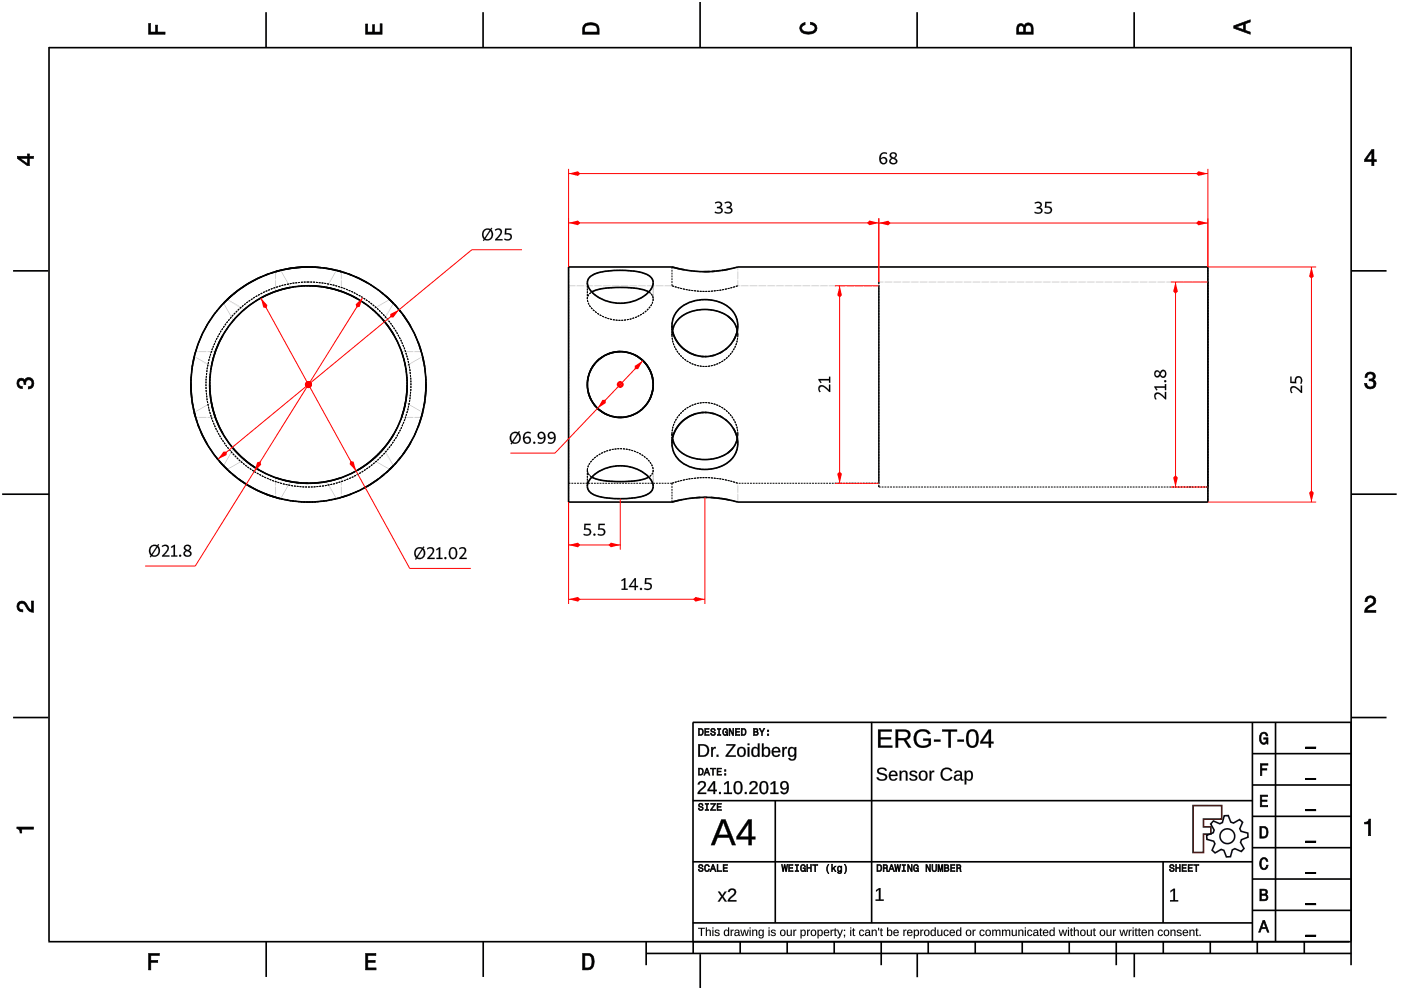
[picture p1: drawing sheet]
<svg xmlns="http://www.w3.org/2000/svg" width="297mm" height="210mm" viewBox="0 0 297 210" stroke-linecap="round" stroke-linejoin="round" font-family="sans-serif">
<g fill="none" stroke="#000" stroke-width=".35">
<path d="M10.4 10v189.5M10.4 10.1h276.1M56.4 2.6v7.5M102.4 2.6v7.5M148.4 .4v9.7M194.4 2.6v7.5M240.5 2.6v7.5M286.5 9.9v189.6M2.8 57.4h7.4M52.9 59.9l-2.9 2-2.6 2.4M55.5 58.6l-2.7 1.4M56 58.4h.1"/>
<path d="M57 58l-.8 .4M58 57.7l-.4 .2M59.1 57.4l-.7 .2M59.1 57.4l-.5 .1M59.5 57.3l-1.1 .3M59.6 57.3h-.1M65.4 56.6l-3 .2-2.9 .5M68 56.7l-3.5-.1-3.9 .5M68.6 56.8l2.5 .5M71.2 57.3l1.2 .3M71.8 57.5l.6 .1M72.8 57.7l.4 .2"/>
<path d="M73.7 58l.9 .4M74.8 58.4h.1M75.3 58.6l2.7 1.4M125.1 58.7a11.5 11.5 0 0 1 7-1.4h.6a7.9 7.9 0 0 1 5.4 1.6 2.42 2.42 0 0 1-.8 3.3 8.6 8.6 0 0 1-12.4-1.1 1.82 1.82 0 0 1 .2-2.4zM142.5 56.6a24.9 24.9 0 0 0 13.9 0h99.7v49.9h-99.7a24.9 24.9 0 0 0-13.9 0M142.5 56.6h-22v49.9h22M142.5 56.6l1.7 .4M144.3 57l.7 .2M145.8 57.3h.1M150.5 57.6h-1.3M151.6 57.5l-.7 .1M152.4 57.4l-.3 .1"/>
<path d="M152.7 57.4h-.1M153.4 57.3h-.3M154.3 57.1l-.8 .2M154.6 57l-.1 .1M286.5 57.4h7.5M40.8 77.4v.3M41.2 75.6l-.3 1.3M44.8 77.7h.1M44.9 77.5l-.1 .2M45 77l-.1 .2M45 76.8h.1M45 76.6v.2"/>
<path d="M45.3 75.8l-.1 .4M47.3 71.1l-1 1.9-.8 2.2M49.2 62.6l-1 .9M49.8 62.1l-.3 .2M61.6 60.9l-3.5 1-3.2 1.5M65.4 60.6l3.9 .4M69.2 60.9l3.5 1 3.2 1.5M69.4 61l.4 .1M70 61.1l.3 .1M70.6 61.3h.3M71.3 61.4l.2 .1M71.7 61.6h.2"/>
<path d="M72.2 61.7l.1 .1M72.4 61.8h.1M79 65.6h.1M79 65.6l.1 .1M79.4 65.9l.1 .2M79.7 66.2h.1M79.7 66.2l.1 .2M80.1 66.6l.4 .4M80.9 67.4h.1M81 62.1l.3 .2M81.1 67.6v.1M81.2 67.9l2.3 3.2"/>
<path d="M81.6 62.6l1.8 1.7M83.7 64.6l.3 .3M84.4 65.4l.6 .7M85.1 66.2h.1M85.4 66.6l1.7 2.6M88.6 72.5l.2 .4M88.9 73.3l.4 1.2M89.6 75.6l.3 1.3M90 77.4v.3M124.7 79.8l-.1 .9M125.2 78.7h.1M125.4 78.1l-.2 .5"/>
<path d="M125.5 61.9a17.6 17.6 0 0 1 7.6-.9 10.5 10.5 0 0 1 4.5 .9M126.1 77.2a7 7 0 0 0-.7 7.6M126.4 76.8h.1M127.8 75.6a7 7 0 0 0-2.3 2.4M128.6 75.2l-1.3 .7-.8 .7M128.8 75.1a7 7 0 0 1 9.6 5.6M131.5 74.5l-1.5 .2-1.4 .5M134.6 75.3a7 7 0 0 1 3.9 6.7M142.6 70.2l.2 .7M142.8 70.9h.1M142.8 70.9a7.1 7.1 0 0 0 4.8 4.5M142.8 69.3l-.2 .8a6.2 6.2 0 0 1 6.2-4.5 7.2 7.2 0 0 1 7.1 3.3l.4 1.2"/>
<path d="M144 65.4a8.3 8.3 0 0 1 11.5 .7 6 6 0 0 1-2.8 8.7 6.9 6.9 0 0 1-7.2-.3 6.9 6.9 0 0 1-2.9-6.6l.5-1.2zM147.8 75.4h.1M148 75.4v.1M148.4 75.5h.1M148.7 75.6h.5M149.8 75.6h-.4M149.9 75.6h-.1M149.9 75.6h.1M150.8 75.5h-.2M151.4 75.3l-.5 .2M152 75.1h.1M152.1 75.1h-.1"/>
<path d="M153.1 74.5l-.6 .4M153.2 74.5h.1M154.1 73.9l-.3 .2M154.1 73.8v.1M154.3 67l1.1 1.1M155 72.9l-.1 .1M155.4 72.3h.1M156.1 69.3v.1M156.1 69.4l.1 .1M156.2 69.5l.1 .6M156.3 70.1l-.8 2.1M40.5 81.4l.1 3"/>
<path d="M40.7 84.9h.1M40.7 85.1l.2 .9M41 86.6l.1 .4M41.2 87.4l.3 1.2M41.2 87.4l.1 .6M41.6 88.9l.1 .5M41.9 89.9l.4 .9M42.3 90.9h.1M42.5 91.4l1.4 2.7M44.5 81.5l.3 3.5 .9 3.5M44.8 85.4h.1M44.8 85.4v.1"/>
<path d="M44.9 85.7l.1 .6M45 86.3h.1M45 86.3l.1 .3M45.1 86.7h.1M45.1 86.7v.1M45.1 86.8l.1 .4M45.3 87.5h.1M45.3 87.5l.1 .2M45.4 87.7h.1M45.4 87.9l.2 .3M45.6 88.4l1.7 3.6M46 97.1l.2 .3"/>
<path d="M46.5 97.8l1.7 1.8M48.5 99.8l.3 .3M49.5 95.1l2.5 2.6 2.9 2M79 97.4h.1M79.1 97.3l-.1 .1M79.7 96.8l-.4 .4M79.7 96.8h.1M79.9 96.6l-.2 .2M80.1 96.4l-.1 .1M80.4 96.2l-.3 .2M80.6 96h.1M80.8 95.8l-.2 .1"/>
<path d="M80.8 95.7v.1M80.9 95.6h.1M81.1 95.4l-.2 .2M81.3 95.1l-2.6 2.6-2.8 2M82.3 99.8l-.3 .3M83 99.1l-.4 .4M83.4 98.7l-.8 .9M83.5 92l-2.3 3.2M84 98.1l-.3 .3M85 97l-.6 .7M85.1 96.8h.1M86.3 81.5l-.3 3.5-.9 3.5"/>
<path d="M87.1 93.8l-1.7 2.6M88.8 90.2l-.2 .4M89.6 87.4l-.7 2.4M89.8 86.6l-.1 .4M90.1 85.1l-.2 .9M90.1 84.9h.1M90.3 81.4l-.2 3M124.5 81.5v.1M124.5 81.7h.1M124.6 80.8v.1M124.7 83.2h.1M124.7 83.2a7 7 0 0 0 5.5 5.2"/>
<path d="M125.9 85.7l.2 .2M126.1 85.9h.1M126.1 85.9l.2 .3M126.7 86.6l2 1.3M129.2 88.1h.1M129.3 88.1h.1M129.3 88.1l.1 .1M130.2 88.4h.1M130.2 88.4h.2M130.4 88.4h.1M130.5 88.4h.1M131 88.5h.9"/>
<path d="M134.2 87.9l-.1 .1M138.4 80.8h.1M138.5 80.9h.1M138.5 82.1l-.2 1.1-.6 1.5M138.5 82.1a7 7 0 0 1-8.3 6.3M142.8 92.2l-.2 .6M142.8 92.1h.1M144.4 89.5a7 7 0 0 1 7.7-1.5 7 7 0 0 1 4.3 6.5 6.2 6.2 0 0 1-6.4 5 7.1 7.1 0 0 1-7.1-3.6 5.9 5.9 0 0 1 1.5-6.4zM147.6 87.7a7.1 7.1 0 0 0-4.8 4.4M147.8 87.6v.1M148 87.6h.1M148.5 87.5h-.1"/>
<path d="M149.2 87.5h-.5M149.4 87.4l.4 .1M149.8 87.5h.1M150.6 87.5l.2 .1M150.9 87.6h.1M150.9 87.6l.5 .1M152 87.9h.1M152 87.9l.1 .1M152.5 88.1l.6 .4M153.2 88.5h.1M153.8 89l.3 .2M154.1 89.2h.1"/>
<path d="M154.9 90.1h.1M155.4 95l-1.1 1M155.4 90.8h.1M155.5 90.8h.1M155.5 90.8l.8 2.2M156.3 93a5.7 5.7 0 0 1-4.9 4.3 7.8 7.8 0 0 1-8.2-2.7l-.6-1.6 .2 .8M156.3 93l-.2 .7M.5 104.8h9.9M49.2 100.5l.8 .6M50.1 101.2h.1M50.5 101.5l2.6 1.7M52.9 103.1l3.2 1.6 3.4 1"/>
<path d="M56.4 104.8l.3 .1M57.1 105l1.3 .4M58.4 101.3h.1M58.5 101.3l.3 .1M58.8 101.4l.5 .1M59.3 101.5h.1M59.3 101.5l.1 .1M59.3 101.6h.2M59.4 101.6l.2 .1M59.8 101.7l.3 .1M60.1 101.8h.2M60.4 101.9h.2"/>
<path d="M60.5 101.9h.2M61.3 102.1l-.3-.1 .4 .1M61.4 102.1h.1M61.5 102.1l.4 .1M61.6 102.1l3.8 .4h-.7M62.8 102.3l.6 .1M64 102.4h.1M65.2 106.4l.2 .1M69.4 102.1l-3.7 .4M69.8 102l-.4 .1M69.9 102h-.1M70.3 101.9h-.2"/>
<path d="M71.1 101.7l-.4 .1M71.5 101.6h-.2M71.5 101.5h.1M72 101.4l-.3 .1M72.3 101.3h-.1M73.7 105l-1.3 .4M74.4 104.8l-.3 .1M80.3 101.5l-2.6 1.7M80.7 101.2h.1M81.6 100.5l-.8 .6M125.5 101.2a15.9 15.9 0 0 0 7.2 .9 11.9 11.9 0 0 0 4.9-.9M125.8 100.9a8.8 8.8 0 0 1 12.1 .6 2.02 2.02 0 0 1-1 3.5 18.6 18.6 0 0 1-11.2-.2 2.08 2.08 0 0 1-.3-3.6z"/>
<path d="M144.2 106l-1.7 .5M144.6 105.9l-.3 .1M146.3 105.7h.1M146.8 105.6h-.1M146.8 105.6h.1M147 105.6h-.2M147.1 105.6h-.1M147.1 105.6h.1M147.6 105.5h.1M148.5 105.5h-.9M149.2 105.5h.7M150.7 105.5l1 .1"/>
<path d="M152 105.6h.1M152.1 105.6l.5 .1M152.8 105.7h.2M153 105.7l1.7 .3M286.5 104.8h9.6M2.8 152.1h7.4M286.5 152.1h7.5M10.2 199.7h275.8M56.4 199.7v7.4M102.4 199.7v7.4M137 199.7v4.9M147 199.7v2.5"/>
<path d="M156.9 199.7v2.5M166.9 199.7v2.5M176.9 199.7v2.5M186.8 199.7v4.9M196.8 199.7v2.5M206.8 199.7v2.5M216.7 199.7v2.5M226.7 199.7v2.5M236.7 199.7v4.9M246.6 199.7v2.5M256.6 199.7v2.5M266.6 199.7v2.5"/>
<path d="M276.5 199.7v2.5M286.5 199.7v4.9M137 202.2h149.5M148.5 202.3v7.2M194.5 202.1v5.1M240.5 202.1v5.1"/>
<circle cx="65.4" cy="81.5" r="24.9"/>
<circle cx="65.4" cy="81.5" r="20.9"/>
<circle cx="131.5" cy="81.5" r="7"/>
</g>
<g fill="#000">
<path d="M31.5 5h.4v1.8h1.1v-1.5h.4v1.5h1.6v.5h-3.5z" fill-rule="evenodd"/>
<path d="M77.5 5.1h.4v1.7h1.1v-1.6h.4v1.6h1.2v-1.8h.4v2.3h-3.5z" fill-rule="evenodd"/>
<path d="M124 5.1a2.18 2.18 0 0 0-.5 2.2h3.5v-1.2a1.42 1.42 0 0 0-1.7-1.3zM124.3 5.5a2.13 2.13 0 0 1 2.2 .3l.1 1h-2.6v-1z" fill-rule="evenodd"/>
<path d="M169.9 5.2l.8-.4v.4a.7 .7 0 0 0-.7 .6 .7 .7 0 0 0 .3 .8 1.69 1.69 0 0 0 2.5-.6 .9 .9 0 0 0-1-.8v-.5a1.24 1.24 0 0 1 1.4 1.1 1.24 1.24 0 0 1-1 1.4 2.22 2.22 0 0 1-2.5-.7l-.2-.5z" fill-rule="evenodd"/>
<path d="M215.8 5.3l-.2 .7v1.3h3.5v-1.4a.98 .98 0 0 0-.8-1 .98 .98 0 0 0-1.1 .6 .83 .83 0 0 0-1.4-.2zM216.1 5.6a.54 .54 0 0 1 .6-.1 .54 .54 0 0 1 .3 .6v.7h-1zM217.6 5.5a.62 .62 0 0 1 .7-.1 .62 .62 0 0 1 .3 .6v.8h-1.2z" fill-rule="evenodd"/>
<path d="M261.6 5.5v.5l3.5 1.3v-.5l-1.1-.4v-1.4l1.1-.3v-.5zM262.1 5.7l1.5-.5v1.1z" fill-rule="evenodd"/>
<path d="M3.7 33.1v.5l2.1 1.5h.4v-1.5h.9v-.5h-.9v-.5h-.4v.5zM4.3 33.6h1.5v1.1z" fill-rule="evenodd"/>
<path d="M290.8 31.7l-1.5 2.1v.5h1.5v.8h.5v-.8h.5v-.4h-.5v-2.2zM290.8 32.3v1.6h-1.1z" fill-rule="evenodd"/>
<path d="M3.8 80.5a.85 .85 0 0 1 1.4 .1 1.05 1.05 0 0 1 1.3-.5 1.05 1.05 0 0 1 .7 1.2 1.1 1.1 0 0 1-1.2 1.2v-.5a.71 .71 0 0 0 .8-1 .71 .71 0 0 0-1.3 0v.5h-.4a.61 .61 0 0 0-.3-.8 .61 .61 0 0 0-.8 .3 .61 .61 0 0 0 .2 .8l.5 .1v.5a1.15 1.15 0 0 1-1.1-.7 1.15 1.15 0 0 1 .2-1.2z" fill-rule="evenodd"/>
<path d="M289.7 79.2a1.07 1.07 0 0 1 1.3-.2 1.07 1.07 0 0 1 .5 1.2l-.3 .3a1.05 1.05 0 0 1 .5 1.3 1.05 1.05 0 0 1-1.2 .7 1.1 1.1 0 0 1-1.2-1.2h.5a.71 .71 0 0 0 1 .7 .71 .71 0 0 0 0-1.2h-.5v-.4a.61 .61 0 0 0 .8-.3 .61 .61 0 0 0-.3-.8 .61 .61 0 0 0-.8 .2l-.2 .5h-.4z" fill-rule="evenodd"/>
<path d="M3.9 127.8a1.21 1.21 0 0 1 2 .7l.3 .5 .5 .3v-1.9h.4v2.4a1.8 1.8 0 0 1-1.7-1.4 .71 .71 0 0 0-.9-.5 .71 .71 0 0 0-.5 .9 .71 .71 0 0 0 .8 .5v.4a1.18 1.18 0 0 1-1.1-.6 1.18 1.18 0 0 1 .2-1.3z" fill-rule="evenodd"/>
<path d="M289.7 126.6a1.17 1.17 0 0 1 1.9 .3 1.17 1.17 0 0 1-.9 1.7l-.6 .4-.3 .4h1.9v.4h-2.4a1.8 1.8 0 0 1 1.4-1.7 .71 .71 0 0 0 .5-.9 .71 .71 0 0 0-.8-.5 .71 .71 0 0 0-.5 .9h-.5z" fill-rule="evenodd"/>
<path d="M3.6 175.3h3.5v.5h-2.5v.8h-.3a.77 .77 0 0 0-.7-.9z" fill-rule="evenodd"/>
<path d="M289.3 174.3a.77 .77 0 0 0 .9-.6h.4v3.5h-.5v-2.5h-.8z" fill-rule="evenodd"/>
</g>
<g fill="#000">
<path d="M31.5 5v2.3h3.5v-.5l-1.7 .1 .1-1.6h-.4v1.6h-1.1v-1.9zM31.4 4.9h.6l-.1 1.9h1.1l-.1-1.5h.6l-.1 1.5 1.7-.1v.6h-3.7z"/>
<path d="M77.5 5.1v2.2h3.5v-2.3h-.4l.1 1.9h-1.4v-1.7h-.3l.1 1.7h-1.2v-1.8zM77.5 5h.5l-.1 1.8h1.1l-.1-1.6h.6l-.1 1.6h1.2l-.1-1.8h.6v2.3h-3.6z"/>
<path d="M124 5.1l-.4 .7-.1 1.5h3.5l-.1-1.7-.3-.5-1.3-.3zM123.9 5.1l.6-.3 .8-.1 .7 .1 .6 .3 .4 .4 .1 1.8h-3.6v-1.5zM124.2 5.4l1.1-.2 1 .2 .3 .3 .1 1.2h-2.8l.1-1.2zM124.3 5.5l-.3 .3v1h2.6l-.1-1-.2-.3-1-.2z"/>
<path d="M169.9 5.2l-.4 .8 .2 .5 .3 .4 .6 .3h1.6l.6-.3 .3-.4 .1-.5-.1-.5-.7-.6-.6-.2v.5l.8 .2 .3 .6-.1 .3-.8 .5h-1.2l-.5-.2-.3-.3v-.6l.4-.4 .3-.1v-.4zM169.8 5.1l1-.4v.6l-.4 .1-.4 .3 .1 .6 .7 .4h1.2l.4-.1 .4-.6-.2-.5-.8-.3v-.6l.7 .2 .7 .7 .1 .5-.1 .5-.4 .5-.6 .2h-1.6l-.6-.2-.4-.5-.1-.5z"/>
<path d="M215.8 5.3l-.2 .7v1.3h3.5l-.1-1.8-.6-.6-.4-.1-.5 .2-.3 .6-.5-.6-.6 .1zM215.7 5.2l.3-.2h.7l.5 .5v-.3l.5-.4 .8 .1 .5 .6 .1 1.8h-3.6v-1.3zM216 5.6l.5-.2 .4 .2 .2 1.3h-1.2zM216.1 5.6l-.1 1.2h1l-.1-1.2-.4-.1zM217.5 5.5l.5-.2 .5 .1 .2 1.5h-1.3zM217.6 5.5l-.2 1.3h1.2l-.1-1.3-.5-.2z"/>
<path d="M261.6 5.5v.5l3.5 1.3v-.5l-1.1-.3v-1.5l1.1-.3v-.5zM261.5 5.4l3.6-1.3v.6l-1.1 .3v1.4l1.1 .4v.6l-3.6-1.4zM261.9 5.7l1.8-.6v1.3zM262.1 5.7l1.5 .6v-1.1l-1.5 .6z"/>
<path d="M3.7 33.1v.5l2.1 1.5h.4v-1.6l.9 .1v-.5l-.9 .1v-.6h-.4l.1 .6zM3.6 33.1h2.2v-.5h.5l-.1 .5h1v.6l-1-.1 .1 1.6h-.5l-2.2-1.6zM4.1 33.5h1.8v1.3zM4.3 33.5l1.5 1.2v-1.1l-1.5 .1z"/>
<path d="M290.8 31.7l-1.5 2.1v.5l1.6-.1-.1 .9h.5l-.1-.9 .6 .1v-.4h-.6l.1-2.2zM290.8 31.6h.6l-.1 2.3 .6-.1v.5h-.6l.1 .9h-.6v-.9h-1.5v-.5zM290.9 32.1v1.8h-1.3zM290.8 32.3h.1l-1.1 1.6-.1-.1 1.1 .1z"/>
<path d="M3.8 80.5l-.2 .8 .1 .4 .5 .6 .5 .1v-.5l-.6-.1-.2-.5 .2-.5 .4-.2 .5 .2 .1 .7h.4l-.1-.6 .4-.4h.6l.2 .2 .2 .2v.7l-.4 .4h-.4v.5l.5-.1 .6-.6v-1l-.6-.7h-.7l-.4 .3-.2 .3-.2-.4-.5-.1zM3.8 80.4l.7-.3 .5 .1 .2 .4 .1-.3 .5-.3 .8 .1 .6 .6v1.1l-.7 .7h-.6v-.5h.4l.4-.4-.1-.9-.8-.1-.3 .4v.6h-.5v-.8l-.5-.1-.4 .1-.1 .5 .2 .5 .6 .1v.6l-.6-.1-.6-.6-.1-.5z"/>
<path d="M289.7 79.2l-.3 .8h.4v-.3l.4-.4 .8 .1 .2 .7-.4 .3h-.5v.4l.8 .1 .2 .5-.2 .5-.2 .2h-.7l-.3-.2-.1-.6h-.5l.1 .5 .6 .6h1l.4-.2 .4-.8-.2-.6-.5-.3 .4-.3v-.8l-.5-.5h-.5zM289.7 79.1l.8-.3 .9 .3 .2 .3v.9l-.4 .2 .5 .3 .1 .6-.3 .8-.5 .3h-1l-.7-.7v-.6h.5l.2 .7 .5 .2 .6-.2 .2-.5-.2-.5-.6-.2-.3 .1v-.5h.6l.3-.2-.1-.7-.8-.1-.3 .4v.4h-.6l.1-.6z"/>
<path d="M3.9 127.8l-.3 .8 .3 .8 .9 .3v-.4l-.6-.1-.3-.6 .2-.5 .5-.3 .7 .4 .9 1.4 .9 .2v-2.4h-.4v2l-.5-.3-.9-1.5-.7-.2zM3.8 127.7l.8-.3 .7 .2 .9 1.4 .5 .3-.1-1.9h.6v2.5l-1.1-.3-.9-1.4-.6-.3-.4 .2-.2 .5 .2 .5 .7 .1v.6l-.6-.1-.4-.2-.4-.9z"/>
<path d="M289.7 126.6l-.3 1h.5l.1-.7 .5-.2 .6 .2 .2 .4-.3 .7-1.4 .9-.3 .9h2.4v-.4l-2 .1 .4-.6 1.2-.7 .4-.8-.1-.5-.6-.5h-.9zM289.7 126.6l.9-.4 .8 .4 .3 .3 .1 .5-.2 .6-1.5 1-.3 .4 2-.1v.6h-2.5l.2-1 1.4-1 .3-.6-.2-.4-.5-.2-.5 .2-.1 .7h-.6l.1-.6z"/>
<path d="M3.6 175.3v.4l.5 .2 .2 .7h.3l-.1-.9 2.6 .1v-.5zM3.5 175.3h3.7v.6l-2.6-.1 .1 .9h-.5l-.1-.7-.6-.3z"/>
<path d="M289.3 174.3v.4l.9-.1-.1 2.6h.5v-3.5h-.4l-.2 .5zM289.3 174.3l.7-.1 .2-.6h.5v3.6h-.6v-2.5l-.8 .1z"/>
</g>
<g fill="none" stroke="#000" stroke-width=".21" stroke-dasharray=".4 .2" stroke-linecap="butt">
<path d="M52.9 59.9l3.3-1.6 3.3-1M56 58.4l-.5 .2M56.2 58.4h-.2M57.6 57.9l-.6 .1M58.4 57.6l-.4 .1M58.6 57.5l-.2 .1M59.1 57.4l.4-.1M59.5 57.3l-.4 .1M60.6 57.1l-1 .2M65.4 56.6l3.7 .3 3.3 .7M68.6 56.8l-.6-.1M71.2 57.3h-.1"/>
<path d="M71.8 57.5l-.5-.2M72.4 57.6l.4 .1M73.2 57.9l.5 .1M74.6 58.4h.2M74.8 58.4l.5 .2M77.9 59.9l-3.3-1.6-3.3-1M120.5 56.6v49.9M124.5 59.9a2.25 2.25 0 0 1 2-2 19.1 19.1 0 0 1 10.7 .3l.7 .4a1.7 1.7 0 0 1 .6 1.3M124.5 59.9v3.5M138.5 59.9a4.3 4.3 0 0 1-2.6 3.3 8.6 8.6 0 0 1-11-2.1l-.4-1.2M144.3 57h-.1M145.8 57.3l-.8-.1"/>
<path d="M149.2 57.6l-3.3-.3M150.7 57.6h-.2M150.8 57.6h-.1M150.9 57.6h-.1M152.1 57.5h-.5M152.6 57.4h-.2M153 57.3l-.3 .1M153.1 57.3h-.1M153.5 57.3h-.1M154.5 57.1h-.2M156.4 56.6l-1.8 .4M186.3 59.8v43.5"/>
<path d="M256.1 56.6v49.9M256.1 59.8v43.5M40.8 77.4l.1-.5M41.2 75.6l.3-1.1M41.2 75.6a24.9 24.9 0 0 1 7-12.1M41.5 74.5l-.8 3.5-.2 3.5M43.8 69.1l-1.6 3.3-1 3.2M44.8 77.7a20.9 20.9 0 0 1 7-12.1M44.9 77.2v.3M45 76.8v.2M45.2 76.2l-.2 .4M45.5 75.2l-.2 .6"/>
<path d="M45.7 74.5l-1 3.7-.2 3.3M48.2 63.5l-2.4 2.6-2 3M48.2 63.5l-.8 .8M49.5 67.9l2.7-2.6 2.7-1.9M49.5 62.3l-.3 .3M51.8 65.6l-2.6 2.7-1.9 2.8M52.8 60l-3 2.1M58.4 61.8l3.7-.9 3.3-.3M61.6 60.9a20.9 20.9 0 0 0-12.1 7M69.2 60.9a20.9 20.9 0 0 1 12.1 7M69.3 61h.1M69.8 61.1h.2"/>
<path d="M70.3 61.2l.3 .1M70.9 61.3l.4 .1M71.5 61.5l.2 .1M71.9 61.6l.3 .1M72.3 61.8h.1M72.4 61.8a20.9 20.9 0 0 0-14 0M78 60l3 2.1M79 65.6a20.9 20.9 0 0 1 7 12.1M79.4 65.9l-.3-.2M79.7 66.2l-.2-.1M80.1 66.6l-.3-.2M80.9 67.4l-.4-.4"/>
<path d="M81.1 67.6l-.2-.2M81.2 67.9l-.1-.2M81.3 62.3l.3 .3M81.3 67.9l-2.7-2.6-2.7-1.9M82.6 63.5l.8 .8M83.4 64.3l-2.6-2.4-2.9-2M83.4 64.3l.3 .3M84 64.9l.4 .5M85 66.1l.1 .1M85.1 66.2l.3 .4M85.1 74.5l1 3.7 .2 3.3M86 77.7l-1-3.6-1.5-3"/>
<path d="M87 69.1l-2.1-3.1-2.3-2.5M87.1 69.2l1.5 3.3M88.8 72.9l.1 .4M89.3 74.5l.3 1.1M89.3 74.5l.8 3.5 .2 3.5M89.6 75.6l-1.1-3.4-1.5-3.1M89.6 75.6l-.3-1.1M90 77.4l-.1-.5M120.5 60.6v41.9M124.5 63.4a2.18 2.18 0 0 1 2.1-2 23.4 23.4 0 0 1 10.4 .2l1.1 .8 .4 1M124.5 63.4v-3.5M124.5 63.4a1.7 1.7 0 0 1 1-1.5"/>
<path d="M125.1 78.7l-.4 1.1M125.2 78.6v.1M125.2 78.5v.1M125.5 78l-.1 .1M125.5 77.9v.1M126.4 76.8l-.3 .4M126.5 76.6l-.1 .2M128.6 75.2l-.8 .4M128.8 75.1l-.2 .1M134.6 75.3l-1.5-.6-1.6-.2M137.6 61.9l.3 .2a1.62 1.62 0 0 1 .6 1.3M138.5 63.4a5.1 5.1 0 0 1-3.5 3.8 8.2 8.2 0 0 1-10.1-2.7l-.4-1.1"/>
<path d="M142.5 69.1l.1 1.1M142.5 71.1l.1-1M142.5 69.1v2M142.5 60.6a20.9 20.9 0 0 0 13.9 0M142.5 60.6v-4M142.5 71.1a7 7 0 0 0 7 6.6 7 7 0 0 0 6.9-6.6M142.6 70.1l-.1 1M147.6 75.4h.2M147.8 75.4h.2M148 75.5h.4M148.5 75.5l.2 .1M149.2 75.6h.2"/>
<path d="M149.8 75.6h.1M149.9 75.6l.7-.1M150.8 75.5h.1M151.4 75.3l.6-.2M152.1 75.1l.4-.2M153.1 74.5h.1M153.2 74.5l.6-.4M154.1 73.8l.8-.8M154.3 67a8.6 8.6 0 0 0-10.7 1l-.8 1.3M155 72.9l.4-.6M155.4 72.3l.1-.1M156.1 69.3l-.7-1.2"/>
<path d="M156.3 70.1l.1-1M156.3 70.1l.1 1M156.4 69.1a5.5 5.5 0 0 0-5-5.4 7.5 7.5 0 0 0-8.5 3.3l-.3 1-.1 1.1M156.4 71.1a7 7 0 0 1-6.9 6.6 7 7 0 0 1-7-6.6M156.4 60.6a20.9 20.9 0 0 1-13.9 0M156.4 71.1l-.1-1M186.3 60.6v41.9M40.5 81.5l.3 3.7 .7 3.3M40.5 81.4l.3-3.7M40.7 84.9l-.1-.5M40.7 85.1v-.2M41 86.6l-.1-.6"/>
<path d="M41.2 87.4l-.1-.4M41.3 88l.2 .5M41.5 88.6l.1 .3M41.7 89.4l.2 .5M42.3 90.8v.1M42.3 90.9l.2 .5M43.8 94l-1.6-3.3-1-3.3M43.9 94.1l2.1 3M44.8 85.4a20.9 20.9 0 0 0 7 12M44.9 85.7l-.1-.2M45.1 86.7v-.1M45.3 87.5l-.1-.3"/>
<path d="M45.4 87.9v-.2M45.6 88.4v-.2M45.7 88.5a20.9 20.9 0 0 1 0-14M46.2 97.4l.3 .4M47.4 98.7l.8 .8M48.2 99.5l-2.4-2.6-2-2.9M48.2 99.6l.3 .2M49.5 95.1a20.9 20.9 0 0 0 12.1 7M51.8 97.4l-2.6-2.7-1.9-2.7M79 97.4a20.9 20.9 0 0 0 7-12M79.3 97.2l-.2 .1M80 96.5l-.1 .1"/>
<path d="M80.6 96l-.2 .2M80.6 95.9v.1M80.9 95.6l-.1 .1M81.2 95.2l-.1 .2M81.3 95.1a20.9 20.9 0 0 1-12.1 7M82.6 99.6l-.3 .2M83 99.1l.4-.3M83.4 98.7l.3-.3M84 98.1l.4-.4M85 97l.1-.2M85.1 96.8l.3-.4M85.1 88.5a20.9 20.9 0 0 0 0-14"/>
<path d="M86 85.4l-1 3.6-1.5 3M87 94l-2.1 3-2.3 2.5M87.1 93.8l1.5-3.2M88.8 90.2l.1-.4M89.3 88.5l.3-1.1M89.6 87.4l-1.1 3.4-1.5 3.2M89.6 87.4l.1-.4M89.8 86.6l.1-.6M90.1 85.1v-.2M90.1 84.9v-.5M90.3 81.4l-.3-3.7M90.3 81.5l-.3 3.7-.7 3.3"/>
<path d="M124.5 81.6v.1M124.5 99.7a5.3 5.3 0 0 1 3.9-4 8.2 8.2 0 0 1 9.7 2.8l.4 1.2M124.5 99.7v3.4M124.5 81.7l.2 1.5M124.6 80.9l-.1 .6M124.6 80.8v.1M124.6 80.7v.1M124.7 80.2v.1M124.7 80.1v.1M125.4 84.8l.5 .9M126.3 86.2l.4 .4M128.7 87.9l.5 .2"/>
<path d="M129.2 88.1h.1M129.4 88.2l.8 .2M130.4 88.4h.1M130.5 88.4l.5 .1M131.9 88.5l2.2-.5M134.2 87.9l1.2-.6 1-.8 1.3-1.8M138.4 80.8v-.1M138.5 80.8h-.1M138.5 80.9v-.1M138.5 82.1v-.1M138.5 82.1v-1.2M138.5 99.7a1.69 1.69 0 0 1-.9 1.5"/>
<path d="M138.5 99.7a2.44 2.44 0 0 1-2.4 2 23.9 23.9 0 0 1-10.1-.3l-1.1-.8-.4-.9M142.5 94l.1-1.2M142.5 92l.1 1M142.5 92v2M142.5 92a7 7 0 0 1 7-6.6 7 7 0 0 1 6.9 6.6M142.6 93l-.1-1M142.8 92.2v-.1M147.6 87.7h.2M147.8 87.6h.2M148 87.6l.4-.1M148.5 87.5h.2M149.2 87.5l.2-.1"/>
<path d="M149.8 87.5h.1M149.9 87.5h.7M150.8 87.6h.1M151.4 87.7l.6 .2M152.1 88l.4 .1M153.1 88.5h.1M153.2 88.5l.6 .5M154.1 89.2l.8 .9M154.3 96a8.6 8.6 0 0 1-10.7-.9l-.8-1.3M155 90.1l.4 .7M155.4 90.8h.1M156.1 93.7l-.7 1.3"/>
<path d="M156.3 93l.1 1M156.3 93l.1-1M156.4 94a5.5 5.5 0 0 1-5 5.3 7.5 7.5 0 0 1-8.5-3.2l-.3-1-.1-1.1M156.4 92a7 7 0 0 0-6.9-6.6 7 7 0 0 0-7 6.6M156.4 92l-.1 1M48.8 100.1l.4 .4M50 101.1l.1 .1M50.1 101.2l.4 .3M52.9 103.1l-3-2.1-2.5-2.2M53.1 103.2l3.3 1.6M56.7 104.9l.4 .1M58.4 105.4l1.1 .3"/>
<path d="M58.4 105.5l3.5 .7 3.3 .2M58.4 101.3h.1M58.8 101.4l.3 .1M58.8 101.4l-.4-.1M59.3 101.5h-.2M59.3 101.6v-.1M59.4 101.6h-.1M59.6 101.7l.5 .1M59.8 101.7l-.3-.1M60.1 101.8h.1M60.3 101.8l.1 .1M60.5 101.9l-.4-.1"/>
<path d="M60.6 101.9l.4 .1M61 102l-.3-.1M61.3 102.1h.1M61.4 102.1h.2M61.6 102.1l-3.7-1-3-1.4M62.8 102.3l-.9-.1M64 102.4h-.6M64.7 102.5l-.6-.1M65.4 106.5l-3.7-.3-3.3-.7M65.4 106.5l3.7-.3 3.3-.7M65.4 102.5h.3M69.2 102.1l3.6-1 3.1-1.4"/>
<path d="M69.9 102l.2-.1M70.3 101.9l.4-.1M71.1 101.7l.2-.1M71.3 105.7l3.4-1 3.2-1.6M71.5 101.6v-.1M71.5 101.5h.2M72 101.4l.2-.1M72.3 101.3h.1M72.4 105.5l-3.5 .7-3.5 .3M72.4 101.3l-3.7 .9-3.3 .3M72.4 105.4l-1.1 .3M74.1 104.9l-.4 .1"/>
<path d="M77.7 103.2l-3.3 1.6M77.9 103.1l3-2.1 2.5-2.2M80.7 101.2l-.4 .3M80.8 101.1l-.1 .1M82 100.1l-.4 .4M120.5 102.5v-41.9M124.5 103.1a4.6 4.6 0 0 1 3.3-3.6 8.5 8.5 0 0 1 10.3 2.4l.4 1.2M124.5 103.1v-3.4M125.5 101.2l-.3-.3a1.62 1.62 0 0 1-.7-1.2M138.5 103.1a2.23 2.23 0 0 1-2 2 19.7 19.7 0 0 1-10.5-.2l-.8-.5a1.7 1.7 0 0 1-.7-1.3M142.5 102.5a20.9 20.9 0 0 1 13.9 0M142.5 106.5v-4"/>
<path d="M142.5 102.5h-22M144.3 106h-.1M146.3 105.7l-1.7 .2M146.7 105.6l-.4 .1M147.6 105.5l-.5 .1M149.2 105.5h-.7M150.7 105.5h-.8M152 105.6h-.3M152.1 105.6h-.1M152.8 105.7h-.2M156.4 106.5l-1.7-.5M156.4 102.5a20.9 20.9 0 0 0-13.9 0"/>
<path d="M186.3 102.5h-29.9M186.3 102.5v-41.9M186.3 103.3v-43.5M256.1 103.3v-43.5M256.1 103.3h-69.8"/>
<circle cx="65.4" cy="81.5" r="24.9"/>
<circle cx="65.4" cy="81.5" r="21.7"/>
<circle cx="65.4" cy="81.5" r="20.9"/>
<circle cx="131.5" cy="81.5" r="7"/>
</g>
<g fill="none" stroke="#000" stroke-width=".21">
<path d="M58.4 57.6v4.2M59.5 57.3l2.1 3.6M71.3 57.3l-2.1 3.6M72.4 57.6v4.2M138.5 59.9v3.5M156.4 56.6v4h29.9M186.3 59.8h69.8M41.2 75.6l3.6 2.1M41.5 74.5h4.2M47.4 64.3l2.1 3.6M48.2 63.5l3.6 2.1M82.6 63.5l-3.6 2.1"/>
<path d="M83.4 64.3l-2.1 3.6M85.1 74.5h4.2M89.6 75.6l-3.6 2.1M120.5 60.6h22M156.4 69.1v2M41.5 88.5h4.2M44.8 85.4l-3.6 2M49.5 95.1l-2.1 3.7M51.8 97.4l-3.6 2.1M79 97.4l3.6 2.1M81.3 95.1l2.1 3.7M85.1 88.5h4.2"/>
<path d="M86 85.4l3.6 2M138.5 99.7v3.4M156.4 92v2M58.4 101.3v4.2M61.6 102.1l-2.1 3.6M69.2 102.1l2.1 3.6M72.4 101.3v4.2M156.4 102.5v4"/>
</g>
<path d="M120.5 35.8v20.8M120.5 36.8h135.6M256.1 35.8v20.8" fill="none" stroke="#f00" stroke-width=".21"/>
<g fill="#f00">
<path d="M254.1 36.3l2 .5-2 .5-.5-.5z"/>
<path d="M120.5 36.8l2-.5 .5 .5-.5 .5z"/>
</g>
<g fill="#000">
<path d="M186.8 32.5a1.36 1.36 0 0 0 .5 2.3 .78 .78 0 0 0 .8-1.1 .78 .78 0 0 0-1.4-.1 .83 .83 0 0 1 .3-.9 .83 .83 0 0 1 1 0l.1-.3-.4-.1zM186.8 34.1a.52 .52 0 0 1 1 0 .52 .52 0 0 1-1 0zM188.8 32.5a.64 .64 0 0 0 .3 1 .67 .67 0 0 0-.5 .9 .67 .67 0 0 0 .8 .4 .69 .69 0 0 0 .8-.5 .69 .69 0 0 0-.5-.8 .67 .67 0 0 0 .4-.9 .67 .67 0 0 0-1-.3zM188.9 33a.45 .45 0 0 1 .9 0 .45 .45 0 0 1-.9 0zM189.1 33.8l.4-.1a.42 .42 0 0 1 .4 .4 .42 .42 0 0 1-.2 .4 .62 .62 0 0 1-.9-.4z"/>
<path d="M186.8 32.5a1.35 1.35 0 0 0 .5 2.3 .77 .77 0 0 0 .8-1.1 .77 .77 0 0 0-1.4 0 .87 .87 0 0 1 .3-1 .87 .87 0 0 1 1 0l.1-.3-.4-.1zM186.8 32.5l.9-.2 .4 .1-.1 .3a.82 .82 0 0 0-.9 0 .82 .82 0 0 0-.3 .9h-.1a.81 .81 0 0 1 1.1-.2 .81 .81 0 0 1 .3 1.1 .81 .81 0 0 1-1.1 .3 1.5 1.5 0 0 1-.2-2.3zM186.9 33.7a.54 .54 0 0 1 .7-.1 .54 .54 0 0 1 .1 .8 .54 .54 0 0 1-.8 0l-.2-.6zM186.7 33.9h.1a.56 .56 0 0 0 .3 .6 .56 .56 0 0 0 .6-.2 .54 .54 0 0 0-.2-.7 .54 .54 0 0 0-.7 .3zM188.8 32.5a.63 .63 0 0 0 .3 1 .66 .66 0 0 0-.5 .8 .66 .66 0 0 0 .8 .5 .67 .67 0 0 0 .8-.5 .67 .67 0 0 0-.6-.8 .65 .65 0 0 0 .5-.9 .65 .65 0 0 0-1-.3zM188.8 32.5a.71 .71 0 0 1 1.2-.1 .71 .71 0 0 1-.3 1.1 .69 .69 0 0 1 .6 .8 .69 .69 0 0 1-.9 .6 .68 .68 0 0 1-.9-.5 .68 .68 0 0 1 .6-.9l-.1 .1a.65 .65 0 0 1-.2-1.1zM188.9 33a.47 .47 0 0 1 .9 0 .47 .47 0 0 1-.9 0zM188.9 33a.46 .46 0 0 0 .9 0 .46 .46 0 0 0-.9 0zM189 33.7a.61 .61 0 0 1 .7 .1 .61 .61 0 0 1 .2 .6 .59 .59 0 0 1-.7 .2 .59 .59 0 0 1-.3-.7zM188.9 34.2a.5 .5 0 0 0 1 0 .5 .5 0 0 0-1 0z"/>
</g>
<path d="M256.1 56.6h22.9M278.1 56.6v49.9M256.1 106.5h22.9" fill="none" stroke="#f00" stroke-width=".21"/>
<g fill="#f00">
<path d="M278.1 56.6l.5 2-.5 .5-.5-.5z"/>
<path d="M278.1 104l.5 .5-.5 2-.5-2z"/>
</g>
<g fill="#000">
<path d="M273.7 82.1l-.1 .8 .2 .5 .2-.1a.61 .61 0 0 1-.1-.9 .61 .61 0 0 1 .9-.1l1.1 1h.2v-1.5h-.3v1.1l-1-.9a.85 .85 0 0 0-1.1 .1zM273.7 82a1.63 1.63 0 0 1 2.1 .9v-1.2h.3v1.6h-.2a2.4 2.4 0 0 0-1.9-1.1l-.2 .5 .3 .6-.3 .1-.2-.2a1.03 1.03 0 0 1 .1-1.2zM273.6 79.9v1.3l1.2 .1a.7 .7 0 0 1 0-.9 .7 .7 0 0 1 .9-.2l.2 .4-.2 .7 .2 .1a.9 .9 0 0 0 0-1.2 .9 .9 0 0 0-1.2-.2l-.1 1-.8-.1v-1zM273.6 79.8h.2v1.1l.8 .1a.85 .85 0 0 1 .7-1.3 .85 .85 0 0 1 .8 1.2l-.2 .5-.3-.1 .2-.4a.56 .56 0 0 0-.1-.6 .56 .56 0 0 0-.6-.2l-.3 .4 .1 .8-1.3-.1z"/>
<path d="M273.7 82.1a1.03 1.03 0 0 0 .1 1.3l.2-.1a.6 .6 0 0 1-.1-.9 .6 .6 0 0 1 .8-.1l1.2 1h.2v-1.5h-.3v1.1l-1-.9a.86 .86 0 0 0-1.1 .1zM273.6 79.9v1.3l1.2 .1a.73 .73 0 0 1 0-.9 .73 .73 0 0 1 .8-.3l.2 .5-.1 .7 .2 .1a.92 .92 0 0 0 0-1.2 .92 .92 0 0 0-1.2-.2l-.1 1-.8-.1v-1z"/>
</g>
<path d="M248.2 59.8h7.9M249.2 59.8v43.5M248.2 103.3h7.9" fill="none" stroke="#f00" stroke-width=".21"/>
<g fill="#f00">
<path d="M249.2 59.8l.5 2-.5 .5-.5-.5z"/>
<path d="M249.2 100.8l.5 .5-.5 2-.5-2z"/>
</g>
<g fill="#000">
<path d="M244.9 83.4l-.1 .8 .2 .5 .2-.1a.61 .61 0 0 1-.1-.8 .61 .61 0 0 1 .8-.2l1.1 1.1h.2v-1.6h-.2v1.2l-1.1-.9a.85 .85 0 0 0-1 0zM244.9 83.4a1.63 1.63 0 0 1 2.1 .8v-1.1h.3v1.6h-.3a2.4 2.4 0 0 0-1.8-1.1l-.2 .4 .2 .6-.2 .1-.2-.2a1.03 1.03 0 0 1 .1-1.1zM244.8 81.9l.4 .9 .2-.1-.3-.5h1.9v.5h.2v-1.3h-.2v.5zM244.7 81.9h2.3v-.5h.3v1.3h-.3v-.5h-1.9l.3 .5-.2 .1zM246.8 80.8a.25 .25 0 0 0 .5 0 .25 .25 0 0 0-.5 0zM246.8 80.8a.25 .25 0 0 1 .5 0 .25 .25 0 0 1-.5 0zM244.9 78.7a.7 .7 0 0 0 0 1.1 .7 .7 0 0 0 1.1-.2 .66 .66 0 0 0 .8 .5 .66 .66 0 0 0 .5-.8 .67 .67 0 0 0-.6-.9 .67 .67 0 0 0-.8 .6 .61 .61 0 0 0-1-.3zM244.9 78.7a.62 .62 0 0 1 1 .3 .69 .69 0 0 1 .9-.6 .69 .69 0 0 1 .5 .9 .68 .68 0 0 1-.5 .8 .68 .68 0 0 1-.8-.5 .71 .71 0 0 1-1 .4 .71 .71 0 0 1-.3-1.1zM244.9 79.3a.5 .5 0 0 1 1 0 .5 .5 0 0 1-1 0zM244.9 79.3a.46 .46 0 0 0 .9 0 .46 .46 0 0 0-.9 0zM246.4 78.7h.4a.59 .59 0 0 1 .2 .8 .59 .59 0 0 1-.6 .3l-.3-.4zM246.1 79.3a.5 .5 0 0 0 1 0 .5 .5 0 0 0-1 0z"/>
<path d="M244.9 83.4a1.03 1.03 0 0 0 .1 1.3l.2-.1a.6 .6 0 0 1-.2-.9 .6 .6 0 0 1 .9 0l1.1 1h.2v-1.6h-.2v1.1l-1.1-.8a.86 .86 0 0 0-1 0zM244.8 81.9l.4 .9 .2-.1-.3-.5h1.9v.5h.2v-1.3h-.2v.5zM246.8 80.8a.25 .25 0 0 0 .5 0 .25 .25 0 0 0-.5 0zM244.9 78.7a.72 .72 0 0 0 0 1.1 .72 .72 0 0 0 1.1-.2 .67 .67 0 0 0 .8 .5 .67 .67 0 0 0 .5-.8 .69 .69 0 0 0-.5-.9 .69 .69 0 0 0-.9 .6 .63 .63 0 0 0-1-.3zM244.9 79.3a.45 .45 0 0 1 .9 0 .45 .45 0 0 1-.9 0zM246.4 78.8h.4a.57 .57 0 0 1 .2 .7 .57 .57 0 0 1-.6 .3 .56 .56 0 0 1-.3-.6 .56 .56 0 0 1 .3-.4z"/>
</g>
<path d="M120.5 106.5v10M120.5 115.5h11M131.5 105.7v10.8" fill="none" stroke="#f00" stroke-width=".21"/>
<g fill="#f00">
<path d="M129.5 115l2 .5-2 .5-.5-.5z"/>
<path d="M120.5 115.5l2-.5 .5 .5-.5 .5z"/>
</g>
<g fill="#000">
<path d="M123.9 111.1l-.1 1.2a.73 .73 0 0 1 .9 0 .73 .73 0 0 1 .3 .8l-.6 .2-.6-.1-.1 .2a.92 .92 0 0 0 1.2 0 .92 .92 0 0 0 .2-1.2l-1-.2 .1-.7h1v-.2zM125.8 113.4a.25 .25 0 0 0 .5 0 .25 .25 0 0 0-.5 0zM126.9 111.1l-.1 1.2a.73 .73 0 0 1 .9 0 .73 .73 0 0 1 .3 .8l-.6 .2-.6-.1-.1 .2a.92 .92 0 0 0 1.2 0 .92 .92 0 0 0 .2-1.2l-1-.2 .1-.7h1v-.2z"/>
<path d="M123.9 111.1l-.1 1.2a.7 .7 0 0 1 .9 0 .7 .7 0 0 1 .2 .9l-.5 .1-.6-.1-.1 .2a.9 .9 0 0 0 1.2 0 .9 .9 0 0 0 .2-1.2l-1-.1v-.8h1.1v-.2zM123.9 111h1.3v.3h-1l-.1 .7a.85 .85 0 0 1 1.3 .8 .85 .85 0 0 1-1.2 .8l-.5-.2 .1-.3 .4 .2a.56 .56 0 0 0 .6-.1 .56 .56 0 0 0 .2-.6l-.4-.3-.8 .1zM125.8 113.4a.21 .21 0 0 0 .4 0 .21 .21 0 0 0-.4 0zM125.8 113.4a.25 .25 0 0 1 .5 0 .25 .25 0 0 1-.5 0zM126.9 111.1l-.1 1.2a.7 .7 0 0 1 .9 0 .7 .7 0 0 1 .2 .9l-.5 .1-.6-.1-.1 .2a.9 .9 0 0 0 1.2 0 .9 .9 0 0 0 .2-1.2l-1-.1v-.8h1.1v-.2zM126.9 111h1.3v.3h-1l-.1 .7a.85 .85 0 0 1 1.3 .8 .85 .85 0 0 1-1.2 .8l-.5-.2 .1-.3 .4 .2a.56 .56 0 0 0 .6-.1 .56 .56 0 0 0 .2-.6l-.4-.3-.8 .1z"/>
</g>
<path d="M120.5 106.5v21.6M149.5 105.5v22.6M120.5 127.1h29" fill="none" stroke="#f00" stroke-width=".21"/>
<g fill="#f00">
<path d="M147.5 126.6l2 .5-2 .5-.5-.5z"/>
<path d="M120.5 127.1l2-.5 .5 .5-.5 .5z"/>
</g>
<g fill="#000">
<path d="M131.7 123l.1 .2 .5-.3v1.9h-.5v.3h1.3v-.3h-.5v-2.2zM134.6 122.6l-1.3 1.9h1.2v.6h.3v-.6h.5v-.3h-.5v-1.6zM134.5 123v1.2h-.8zM135.7 124.9a.23 .23 0 0 0 .4 0 .23 .23 0 0 0-.4 0zM136.8 122.6l-.1 1.3a.73 .73 0 0 1 .8-.1 .73 .73 0 0 1 .3 .8l-.5 .2-.6-.1-.1 .2a.92 .92 0 0 0 1.2 .1 .92 .92 0 0 0 .2-1.3l-1-.1v-.8h1.1v-.2z"/>
<path d="M131.7 123l.1 .2 .5-.3v1.9h-.5v.3h1.3v-.3h-.5v-2.2zM131.7 123l.9-.4v2.2h.5v.3h-1.3v-.3h.5v-1.8l-.5 .2zM134.6 122.6l-1.3 1.9h1.3l-.1 .6h.3v-.6h.5v-.3l-.5 .1v-1.7zM134.5 122.6h.3v1.6h.5v.3h-.5v.6h-.3v-.6h-1.2zM134.6 122.9v1.4h-1zM134.5 123l-.8 1.2h.8zM135.7 124.9a.21 .21 0 0 0 .4 0 .21 .21 0 0 0-.4 0zM135.7 124.9a.25 .25 0 0 1 .5 0 .25 .25 0 0 1-.5 0zM136.8 122.6l-.1 1.3a.7 .7 0 0 1 .9 0 .7 .7 0 0 1 .2 .8l-.5 .2-.6-.2-.1 .2a.9 .9 0 0 0 1.2 0 .9 .9 0 0 0 .2-1.1l-1-.2v-.8h1.1v-.2zM136.8 122.6h1.3v.3l-1.1-.1v.8a.85 .85 0 0 1 1.3 .7 .85 .85 0 0 1-1.3 .8l-.4-.2 .1-.2 .4 .1a.56 .56 0 0 0 .6-.1 .56 .56 0 0 0 .2-.6l-.4-.3-.8 .1z"/>
</g>
<circle cx="131.5" cy="81.5" r=".25" fill="#f00"/>
<path d="M130.8 81.5a.75 .75 0 0 1 1.5 0 .75 .75 0 0 1-1.5 0zM131.3 81.5a.23 .23 0 0 0 .4 0 .23 .23 0 0 0-.4 0z" fill="#f00"/>
<path d="M136.3 76.5l-18.6 19.6" fill="none" stroke="#f00" stroke-width=".21"/>
<g fill="#f00">
<path d="M127.7 84.8h.7v.7l-1.7 1.1z"/>
<path d="M134.6 77.6l1.7-1.1-1 1.8h-.7z"/>
</g>
<path d="M120.5 46.3v10.3M120.5 47.3h65.8M186.3 46.3v13.5M108.2 96.1h9.5" fill="none" stroke="#f00" stroke-width=".21"/>
<g fill="#000">
<path d="M108.5 91.8a1.45 1.45 0 0 0 0 2l-.2 .3 .2 .1 .1-.3a1.28 1.28 0 0 0 1.6-.4 1.28 1.28 0 0 0-.2-1.7l.2-.3-.2-.1-.2 .3-.6-.1zM108.5 91.8l.7-.3 .6 .2 .2-.3 .2 .1-.2 .3a1.3 1.3 0 0 1 .3 1.7 1.3 1.3 0 0 1-1.7 .5l-.1 .2-.3-.1 .3-.3-.4-.7a1.42 1.42 0 0 1 .4-1.3zM108.6 92.1l.6-.3 .5 .1-1.1 1.7-.1-.2a1.31 1.31 0 0 1 .1-1.3zM108.6 92.1a1.31 1.31 0 0 0 0 1.5l1.1-1.7-.5-.1zM109.9 92.1a.99 .99 0 0 1 .2 1.3 .99 .99 0 0 1-1.3 .3zM109.8 92.1l-1 1.6a.94 .94 0 0 0 1.2-.2 .94 .94 0 0 0 0-1.2zM111.3 91.8a1.35 1.35 0 0 0 .5 2.3 .77 .77 0 0 0 .7-1.1 .77 .77 0 0 0-1.3-.1 .87 .87 0 0 1 .3-.9 .87 .87 0 0 1 1-.1v-.2l-.3-.1zM111.3 91.8l.9-.3 .4 .2-.1 .3a.82 .82 0 0 0-1 0 .82 .82 0 0 0-.3 .9 .81 .81 0 0 1 1.1-.2 .81 .81 0 0 1 .2 1.1 .81 .81 0 0 1-1 .3 1.5 1.5 0 0 1-.2-2.3zM111.3 92.9a.54 .54 0 0 1 .8 0 .54 .54 0 0 1 .1 .7 .54 .54 0 0 1-.8 .1l-.2-.6zM111.2 93.1a.56 .56 0 0 0 .3 .7 .56 .56 0 0 0 .7-.2 .54 .54 0 0 0-.2-.7 .54 .54 0 0 0-.8 .2zM113.1 93.9a.21 .21 0 0 0 .4 0 .21 .21 0 0 0-.4 0zM113 93.9a.25 .25 0 0 1 .5 0 .25 .25 0 0 1-.5 0zM114.2 91.8a.76 .76 0 0 0 0 1.1 .76 .76 0 0 0 1.2-.2 .87 .87 0 0 1-.3 1 .87 .87 0 0 1-1 0l-.1 .2a1.12 1.12 0 0 0 1.2 0 1.12 1.12 0 0 0 .5-1.1 .92 .92 0 0 0-.4-1.1 .92 .92 0 0 0-1.1 .1zM114.2 91.8a.94 .94 0 0 1 1.1-.1 .94 .94 0 0 1 .4 1.1 1.12 1.12 0 0 1-.5 1.1 1.12 1.12 0 0 1-1.2 0l.1-.2a.82 .82 0 0 0 .9 0 .82 .82 0 0 0 .3-.9h.1a.78 .78 0 0 1-1.2 .1 .78 .78 0 0 1 0-1.1zM114.3 92.4a.54 .54 0 0 1 1 0 .54 .54 0 0 1-1 0zM114.3 92.4a.5 .5 0 0 0 1 0 .5 .5 0 0 0-1 0zM116.4 91.8a.76 .76 0 0 0 0 1.1 .76 .76 0 0 0 1.1-.2 .87 .87 0 0 1-.3 1 .87 .87 0 0 1-1 0v.2a1.12 1.12 0 0 0 1.2 0 1.12 1.12 0 0 0 .4-1.1 .92 .92 0 0 0-.4-1.1 .92 .92 0 0 0-1 .1zM116.3 91.8a.94 .94 0 0 1 1.2-.1 .94 .94 0 0 1 .3 1.1 1.12 1.12 0 0 1-.4 1.1 1.12 1.12 0 0 1-1.3 0l.1-.2a.82 .82 0 0 0 1 0 .82 .82 0 0 0 .3-.9 .78 .78 0 0 1-1.2 .1 .78 .78 0 0 1 0-1.1zM116.4 92.4a.55 .55 0 0 1 1.1 0 .55 .55 0 0 1-1.1 0zM116.4 92.4a.5 .5 0 0 0 1 0 .5 .5 0 0 0-1 0z"/>
<path d="M108.5 91.8a1.45 1.45 0 0 0 0 2l-.2 .3 .2 .1 .1-.3a1.28 1.28 0 0 0 1.7-.4 1.28 1.28 0 0 0-.3-1.7l.2-.3-.2-.1-.2 .3-.6-.2zM108.6 92.1l.6-.3 .5 .1-1.1 1.7-.1-.3a1.3 1.3 0 0 1 .1-1.2zM109.9 92.1a.98 .98 0 0 1 .1 1.3 .98 .98 0 0 1-1.2 .3zM111.3 91.8a1.36 1.36 0 0 0 .5 2.3 .78 .78 0 0 0 .7-1.1 .78 .78 0 0 0-1.3-.1 .83 .83 0 0 1 .3-.9 .83 .83 0 0 1 1-.1v-.2l-.3-.1zM111.3 93.3a.52 .52 0 0 1 1 0 .52 .52 0 0 1-1 0zM113 93.9a.25 .25 0 0 0 .5 0 .25 .25 0 0 0-.5 0zM114.2 91.8a.77 .77 0 0 0 0 1.1 .77 .77 0 0 0 1.2-.1 .83 .83 0 0 1-.3 .9 .83 .83 0 0 1-1 0l-.1 .2a1.11 1.11 0 0 0 1.2 0 1.11 1.11 0 0 0 .5-1.1 .93 .93 0 0 0-.4-1.1 .93 .93 0 0 0-1.1 .1zM114.3 92.4a.53 .53 0 0 1 1 0 .53 .53 0 0 1-1 0zM116.3 91.8a.77 .77 0 0 0 .1 1.1 .77 .77 0 0 0 1.1-.1 .83 .83 0 0 1-.3 .9 .83 .83 0 0 1-1 0v.2a1.11 1.11 0 0 0 1.2 0 1.11 1.11 0 0 0 .4-1.1 .93 .93 0 0 0-.4-1.1 .93 .93 0 0 0-1.1 .1zM116.4 92.4a.55 .55 0 0 1 1.1 0 .55 .55 0 0 1-1.1 0z"/>
</g>
<g fill="#f00">
<path d="M184.3 46.8l2 .5-2 .5-.5-.5z"/>
<path d="M120.5 47.3l2-.5 .5 .5-.5 .5z"/>
</g>
<g fill="#000">
<path d="M151.6 42.9l.1 .3 .4-.2a.52 .52 0 0 1 .7 .4 .62 .62 0 0 1-.8 .5v.2h.2a.57 .57 0 0 1 .7 .7l-.6 .2-.7-.1-.1 .2a.99 .99 0 0 0 1.1 .2 .99 .99 0 0 0 .6-.9l-.5-.4a.67 .67 0 0 0 .3-1 .67 .67 0 0 0-.9-.2zM153.6 42.9l.1 .3 .4-.2a.52 .52 0 0 1 .8 .4 .62 .62 0 0 1-.8 .5v.2h.1a.57 .57 0 0 1 .7 .7l-.5 .2-.7-.1-.1 .2a.99 .99 0 0 0 1.1 .2 .99 .99 0 0 0 .6-.9l-.6-.4a.67 .67 0 0 0 .4-1 .67 .67 0 0 0-1-.2z"/>
<path d="M151.6 42.9l.1 .3 .4-.2a.51 .51 0 0 1 .5 .1 .51 .51 0 0 1 .2 .5l-.4 .3h-.4v.2h.2a.59 .59 0 0 1 .7 .8l-.6 .2-.7-.2-.1 .2 .6 .2a.75 .75 0 0 0 .9-.2 .75 .75 0 0 0 0-1l-.4-.1a.65 .65 0 0 0 .4-.9 .65 .65 0 0 0-.9-.3zM151.6 42.9a.99 .99 0 0 1 1.5 .5l-.2 .4-.2 .2a.71 .71 0 0 1 .6 .8 .71 .71 0 0 1-1 .5l-.8-.2 .1-.3 .5 .2a.59 .59 0 0 0 .8-.4 .79 .79 0 0 0-.9-.5v-.2a.61 .61 0 0 0 .8-.5 .73 .73 0 0 0-1.2-.2zM153.6 42.9l.1 .3 .4-.2a.51 .51 0 0 1 .6 .1 .51 .51 0 0 1 .1 .5l-.3 .3h-.4v.2h.1a.59 .59 0 0 1 .7 .8l-.5 .2-.7-.2-.1 .2 .5 .2a.75 .75 0 0 0 1-.2 .75 .75 0 0 0-.1-1l-.3-.1a.65 .65 0 0 0 .4-.9 .65 .65 0 0 0-1-.3zM153.6 42.9a.99 .99 0 0 1 1.6 .5l-.2 .4-.3 .2a.71 .71 0 0 1 .6 .8 .71 .71 0 0 1-.9 .5l-.8-.2 .1-.3 .5 .2a.59 .59 0 0 0 .8-.4 .79 .79 0 0 0-.9-.5v-.2a.61 .61 0 0 0 .7-.5 .73 .73 0 0 0-1.1-.2z"/>
</g>
<path d="M186.3 46.3v13.5M186.3 47.3h69.8M256.1 46.3v10.3" fill="none" stroke="#f00" stroke-width=".21"/>
<g fill="#f00">
<path d="M254.1 46.8l2 .5-2 .5-.5-.5z"/>
<path d="M186.3 47.3l2-.5 .5 .5-.5 .5z"/>
</g>
<g fill="#000">
<path d="M219.4 43v.2l.5-.2a.52 .52 0 0 1 .7 .4 .62 .62 0 0 1-.8 .5v.3h.1a.57 .57 0 0 1 .8 .7l-.6 .2-.7-.2-.1 .2a.99 .99 0 0 0 1.1 .2 .99 .99 0 0 0 .6-.9l-.5-.4a.67 .67 0 0 0 .3-.9 .67 .67 0 0 0-.9-.3zM221.6 42.8l-.1 1.3a.73 .73 0 0 1 .9 0 .73 .73 0 0 1 .3 .7l-.5 .3-.7-.2-.1 .2a.92 .92 0 0 0 1.2 .1 .92 .92 0 0 0 .2-1.2l-1-.2 .1-.7h1v-.3z"/>
<path d="M219.4 43v.2l.5-.2a.51 .51 0 0 1 .5 .1 .51 .51 0 0 1 .2 .5l-.4 .3h-.4v.3l.1-.1a.59 .59 0 0 1 .8 .8l-.6 .2-.7-.2-.1 .2 .5 .2a.75 .75 0 0 0 1-.2 .75 .75 0 0 0 0-1l-.4-.1a.65 .65 0 0 0 .4-.9 .65 .65 0 0 0-.9-.3zM219.4 43a.99 .99 0 0 1 1.5 .4l-.2 .5-.2 .1a.71 .71 0 0 1 .5 .9 .71 .71 0 0 1-.9 .4l-.8-.2 .1-.2 .5 .1a.59 .59 0 0 0 .8-.3 .79 .79 0 0 0-.9-.5v-.3a.61 .61 0 0 0 .8-.5 .73 .73 0 0 0-1.2-.2zM221.6 42.8l-.1 1.3a.7 .7 0 0 1 .9 0 .7 .7 0 0 1 .2 .8l-.4 .2-.7-.2-.1 .2a.9 .9 0 0 0 1.2 .1 .9 .9 0 0 0 .2-1.2l-1-.2 .1-.8 1 .1v-.3zM221.6 42.8h1.4v.3h-1.1l-.1 .7a.85 .85 0 0 1 1.3 .7 .85 .85 0 0 1-1.2 .8l-.5-.1 .1-.3 .4 .1a.56 .56 0 0 0 .6-.1 .56 .56 0 0 0 .2-.6l-.4-.2h-.8z"/>
</g>
<path d="M177 60.6h9.3M178 60.6v41.9M177 102.5h9.3" fill="none" stroke="#f00" stroke-width=".21"/>
<g fill="#f00">
<path d="M178 100l.5 .5-.5 2-.5-2z"/>
<path d="M178 60.6l.5 2-.5 .5-.5-.5z"/>
</g>
<g fill="#000">
<path d="M173.7 81.9l-.2 .8 .3 .4h.2a.61 .61 0 0 1-.1-.9 .61 .61 0 0 1 .8-.1l1.1 1h.2v-1.6h-.2v1.2l-1.1-.9a.85 .85 0 0 0-1 .1zM173.7 81.8a1.63 1.63 0 0 1 2.1 .9l-.1-1.2h.3v1.6h-.2a2.4 2.4 0 0 0-1.8-1.1l-.2 .5 .2 .6-.2 .1-.2-.3a1.03 1.03 0 0 1 .1-1.1zM173.5 80.4l.5 .8 .2-.1-.3-.5h1.9v.6h.2v-1.3h-.2v.5zM173.5 80.3l2.3 .1-.1-.5h.3v1.3h-.3l.1-.5h-1.9l.3 .4-.2 .1z"/>
<path d="M173.7 81.8a1.03 1.03 0 0 0 .1 1.3h.2a.6 .6 0 0 1-.2-.9 .6 .6 0 0 1 .9-.1l1.1 1h.2v-1.6h-.2v1.2l-1.1-.9a.86 .86 0 0 0-1 0zM173.5 80.4l.5 .8 .2-.1-.3-.4h1.9v.5h.2v-1.3h-.2v.5z"/>
</g>
<circle cx="65.4" cy="81.5" r=".25" fill="#f00"/>
<path d="M64.7 81.6a.75 .75 0 0 1 1.5 0 .75 .75 0 0 1-1.5 0zM65.2 81.6a.23 .23 0 0 0 .4 0 .23 .23 0 0 0-.4 0z" fill="#f00"/>
<path d="M55.3 63.2l31.6 57.3" fill="none" stroke="#f00" stroke-width=".21"/>
<g fill="#f00">
<path d="M74.3 97.7l.7 .2 .5 2-1.4-1.5z"/>
<path d="M55.3 63.2l1.4 1.5-.2 .7-.7-.2z"/>
</g>
<path d="M86.9 120.5h12.9" fill="none" stroke="#f00" stroke-width=".21"/>
<g fill="#000">
<path d="M88.3 116.2a1.45 1.45 0 0 0-.1 2.1l-.2 .2 .2 .2 .2-.3a1.28 1.28 0 0 0 1.6-.5 1.28 1.28 0 0 0-.2-1.6l.2-.3-.2-.1-.2 .3-.6-.2zM88.3 116.2l.7-.2 .6 .1 .2-.3 .2 .2-.2 .3a1.3 1.3 0 0 1 .2 1.7 1.3 1.3 0 0 1-1.6 .4l-.2 .3-.2-.1 .2-.3-.4-.7a1.42 1.42 0 0 1 .5-1.4zM88.3 116.5l.7-.3 .5 .2-1.1 1.6-.2-.2a1.31 1.31 0 0 1 .1-1.3zM88.4 116.5a1.31 1.31 0 0 0 0 1.5l1-1.6-.4-.1zM89.6 116.5a.99 .99 0 0 1 .2 1.3 .99 .99 0 0 1-1.3 .4zM89.6 116.6l-1.1 1.6a.94 .94 0 0 0 1.2-.3 .94 .94 0 0 0 0-1.1zM90.5 116.3l.1 .2a.61 .61 0 0 1 .9-.1 .61 .61 0 0 1 .1 .8l-1 1.1v.2h1.5v-.2h-1.1l.7-.8a.84 .84 0 0 0 .2-1.3 .84 .84 0 0 0-1.3 .1zM90.5 116.3a.87 .87 0 0 1 1.4-.1 .87 .87 0 0 1-.2 1.3l-.7 .8 1.2-.1v.3h-1.6v-.2a2.4 2.4 0 0 0 1.1-1.8l-.5-.2-.6 .2zM92.5 116.5l.1 .2 .5-.3v1.9h-.6v.2h1.3v-.2h-.5v-2.3zM92.5 116.5l.9-.5-.1 2.3h.5v.2h-1.3v-.2h.5v-1.9l-.4 .3zM94.2 118.3a.21 .21 0 0 0 .4 0 .21 .21 0 0 0-.4 0zM94.2 118.3a.25 .25 0 0 1 .5 0 .25 .25 0 0 1-.5 0zM95.5 116.2a1.41 1.41 0 0 0 .5 2.3 1.4 1.4 0 0 0 1-1.1 1.4 1.4 0 0 0-.6-1.3h-.6zM95.5 116.2a.94 .94 0 0 1 1.1 0 .94 .94 0 0 1 .4 1.1 .97 .97 0 0 1-.4 1 .97 .97 0 0 1-1.1 .1 1.84 1.84 0 0 1 0-2.2zM95.8 116.3l.2-.1a1.2 1.2 0 0 1 .1 2.1 1.23 1.23 0 0 1-.3-2zM95.8 116.3a1.29 1.29 0 0 0 .3 2 1.17 1.17 0 0 0-.1-2zM97.3 116.3l.1 .2a.61 .61 0 0 1 .9-.1 .61 .61 0 0 1 .1 .8l-1 1.1v.2h1.5v-.2h-1.1l.7-.8a.84 .84 0 0 0 .2-1.3 .84 .84 0 0 0-1.4 .1zM97.3 116.3a.87 .87 0 0 1 1.3-.1 .87 .87 0 0 1-.1 1.3l-.7 .8 1.2-.1v.3h-1.6v-.2a2.4 2.4 0 0 0 1.1-1.8l-.5-.2-.6 .2z"/>
<path d="M88.3 116.2a1.45 1.45 0 0 0-.1 2.1l-.2 .2 .2 .2 .2-.3a1.28 1.28 0 0 0 1.6-.4 1.28 1.28 0 0 0-.2-1.7l.2-.3-.2-.1-.2 .2-.6-.1zM88.4 116.5l.6-.2 .4 .1-1 1.6-.2-.2a1.3 1.3 0 0 1 .2-1.3zM89.6 116.5a.98 .98 0 0 1 .2 1.3 .98 .98 0 0 1-1.3 .4zM90.5 116.3l.1 .2a.6 .6 0 0 1 .9-.2 .6 .6 0 0 1 .1 .9l-1 1.1v.2h1.5v-.2h-1.1l.7-.8a.86 .86 0 0 0 .2-1.3 .86 .86 0 0 0-1.4 .1zM92.5 116.5l.1 .2 .4-.3v1.9h-.5v.2h1.3v-.2h-.5v-2.3zM94.2 118.3a.25 .25 0 0 0 .5 0 .25 .25 0 0 0-.5 0zM95.5 116.2a1.43 1.43 0 0 0 .5 2.4 1.42 1.42 0 0 0 1-1.2 1.42 1.42 0 0 0-.6-1.3h-.6zM95.8 116.3h.2a1.19 1.19 0 0 1 .1 2 1.21 1.21 0 0 1-.3-2zM97.3 116.3l.1 .2a.6 .6 0 0 1 .9-.2 .6 .6 0 0 1 .1 .9l-1 1.1v.2h1.5v-.2h-1.1l.7-.8a.86 .86 0 0 0 .2-1.3 .86 .86 0 0 0-1.4 .1z"/>
</g>
<circle cx="65.4" cy="81.5" r=".25" fill="#f00"/>
<path d="M64.7 81.5a.73 .73 0 0 1 1.4 0 .73 .73 0 0 1-1.4 0zM65.1 81.5a.25 .25 0 0 0 .5 0 .25 .25 0 0 0-.5 0z" fill="#f00"/>
<path d="M76.9 63.1l-35.5 56.9" fill="none" stroke="#f00" stroke-width=".21"/>
<g fill="#f00">
<path d="M54.5 98l.7-.1 .2 .6-1.5 1.5z"/>
<path d="M75.4 64.5l1.5-1.4-.6 1.9-.7 .2z"/>
</g>
<path d="M30.8 120h10.6" fill="none" stroke="#f00" stroke-width=".21"/>
<g fill="#000">
<path d="M32 115.7a1.45 1.45 0 0 0 0 2.1l-.2 .2 .2 .2 .1-.3a1.28 1.28 0 0 0 1.7-.5 1.28 1.28 0 0 0-.3-1.6l.2-.3-.2-.1-.1 .3-.6-.2zM32 115.7l.8-.2 .5 .1 .2-.3 .3 .2-.3 .3a1.3 1.3 0 0 1 .3 1.7 1.3 1.3 0 0 1-1.7 .4l-.1 .3-.2-.2 .2-.2-.4-.7a1.42 1.42 0 0 1 .4-1.4zM32.1 116l.6-.3 .5 .2-1.1 1.6-.1-.2a1.31 1.31 0 0 1 .1-1.3zM32.1 116a1.31 1.31 0 0 0 0 1.5l1.1-1.6-.5-.1zM33.4 116a.99 .99 0 0 1 .2 1.3 .99 .99 0 0 1-1.3 .4zM33.4 116l-1.1 1.7a.94 .94 0 0 0 1.2-.3 .94 .94 0 0 0 0-1.2zM34.3 115.8l.1 .2a.61 .61 0 0 1 .9-.2 .61 .61 0 0 1 .1 .9l-1 1.1v.2h1.5v-.2h-1.2l.7-.8a.84 .84 0 0 0 .2-1.3 .84 .84 0 0 0-1.3 .1zM34.3 115.8a.87 .87 0 0 1 1.3-.1 .87 .87 0 0 1-.1 1.3l-.7 .8 1.1-.1v.3h-1.6v-.2a2.4 2.4 0 0 0 1.1-1.8l-.4-.2-.6 .2zM36.2 116l.1 .2 .5-.3v1.9h-.5v.2h1.3v-.2h-.5v-2.3zM36.2 116l.9-.5v2.3l.5-.1v.3h-1.3v-.3l.5 .1v-1.9l-.5 .3zM38 117.8a.21 .21 0 0 0 .4 0 .21 .21 0 0 0-.4 0zM37.9 117.8a.25 .25 0 0 1 .5 0 .25 .25 0 0 1-.5 0zM39.2 115.7a.63 .63 0 0 0 .3 1.1 .66 .66 0 0 0-.6 .8 .66 .66 0 0 0 .9 .4 .67 .67 0 0 0 .8-.5 .67 .67 0 0 0-.6-.8 .65 .65 0 0 0 .4-.9 .65 .65 0 0 0-1-.2zM39.2 115.7a.71 .71 0 0 1 1.1-.1 .71 .71 0 0 1-.3 1.1 .69 .69 0 0 1 .6 .8 .69 .69 0 0 1-.8 .6 .68 .68 0 0 1-.9-.5 .68 .68 0 0 1 .5-.8 .65 .65 0 0 1-.2-1.1zM39.2 116.2a.5 .5 0 0 1 1 0 .5 .5 0 0 1-1 0zM39.3 116.2a.46 .46 0 0 0 .9 0 .46 .46 0 0 0-.9 0zM39.4 117a.61 .61 0 0 1 .6 0 .61 .61 0 0 1 .3 .6 .59 .59 0 0 1-.7 .2 .59 .59 0 0 1-.4-.7zM39.2 117.4a.5 .5 0 0 0 1 0 .5 .5 0 0 0-1 0z"/>
<path d="M32 115.7a1.45 1.45 0 0 0 0 2.1l-.2 .2 .2 .2 .1-.3a1.28 1.28 0 0 0 1.7-.5 1.28 1.28 0 0 0-.3-1.6l.2-.3-.2-.1-.2 .2-.5-.1zM32.1 116l.6-.2 .5 .1-1.1 1.6-.1-.2a1.3 1.3 0 0 1 .1-1.3zM33.4 116a.98 .98 0 0 1 .1 1.3 .98 .98 0 0 1-1.2 .4zM34.3 115.8l.1 .2a.6 .6 0 0 1 .9-.2 .6 .6 0 0 1 0 .9l-.9 1.1v.2h1.5v-.2h-1.1l.7-.8a.86 .86 0 0 0 .1-1.3 .86 .86 0 0 0-1.3 .1zM36.2 116l.1 .2 .5-.3v1.9h-.5v.2h1.3v-.2h-.5v-2.3zM38 117.8a.23 .23 0 0 0 .4 0 .23 .23 0 0 0-.4 0zM39.2 115.7a.64 .64 0 0 0 .2 1.1 .67 .67 0 0 0-.5 .8 .67 .67 0 0 0 .9 .5 .69 .69 0 0 0 .8-.6 .69 .69 0 0 0-.6-.8 .67 .67 0 0 0 .4-.9 .67 .67 0 0 0-1-.3zM39.3 116.2a.45 .45 0 0 1 .9 0 .45 .45 0 0 1-.9 0zM39.4 117h.5a.42 .42 0 0 1 .4 .3 .42 .42 0 0 1-.2 .4 .62 .62 0 0 1-.9-.3z"/>
</g>
<circle cx="65.4" cy="81.5" r=".25" fill="#f00"/>
<path d="M64.7 81.5a.73 .73 0 0 1 1.4 0 .73 .73 0 0 1-1.4 0zM65.1 81.5a.25 .25 0 0 0 .5 0 .25 .25 0 0 0-.5 0z" fill="#f00"/>
<path d="M100 53l-53.8 44.4" fill="none" stroke="#f00" stroke-width=".21"/>
<g fill="#f00">
<path d="M82.8 66.6l1.8-.9-1.2 1.6h-.7z"/>
<path d="M47.4 95.7l.7 .1-.1 .7-1.8 .9z"/>
</g>
<path d="M100 53h10.7" fill="none" stroke="#f00" stroke-width=".21"/>
<g fill="#000">
<path d="M185.7 188.7l.7-.4h.3v2.4h.7v.3h-1.7v-.3h.6v-2.1l-.6 .5zM248.2 188.9l.6-.5h.3v2.4h.7v.3h-1.7v-.3h.7v-2l-.6 .4z"/>
<path d="M102.7 48.7a1.45 1.45 0 0 0-.1 2l-.2 .3 .2 .1 .1-.3a1.28 1.28 0 0 0 1.7-.4 1.28 1.28 0 0 0-.3-1.7l.3-.3-.2-.1-.2 .3-.6-.1zM102.6 48.7l.8-.3 .6 .2 .2-.3 .2 .1-.2 .3a1.3 1.3 0 0 1 .2 1.7 1.3 1.3 0 0 1-1.6 .5l-.2 .2-.2-.1 .2-.3-.4-.7a1.42 1.42 0 0 1 .4-1.3zM102.7 49l.6-.3 .5 .1-1 1.7-.2-.3a1.31 1.31 0 0 1 .1-1.2zM102.7 49a1.31 1.31 0 0 0 .1 1.4l1-1.6-.5-.1zM104 48.9a.99 .99 0 0 1 .2 1.4 .99 .99 0 0 1-1.3 .3zM104 49l-1.1 1.6a.94 .94 0 0 0 1.2-.2 .94 .94 0 0 0 0-1.2zM104.9 48.7l.1 .2a.61 .61 0 0 1 .9-.1 .61 .61 0 0 1 .1 .9l-1 1.1v.2h1.5v-.3h-1.2l.8-.7a.84 .84 0 0 0 .1-1.3 .84 .84 0 0 0-1.3 0zM104.9 48.7a.87 .87 0 0 1 1.3-.1 .87 .87 0 0 1-.1 1.4l-.7 .7h1.2v.3h-1.6v-.2a2.4 2.4 0 0 0 1-1.9l-.4-.2-.6 .3zM107.1 48.5l-.1 1.2a.7 .7 0 0 1 .9 .1 .7 .7 0 0 1 .2 .8l-.5 .2-.6-.2-.1 .2a.9 .9 0 0 0 1.2 0 .9 .9 0 0 0 .2-1.2l-1-.1v-.8h1.1v-.2zM107.1 48.5h1.3v.2h-1l-.1 .8a.85 .85 0 0 1 1.3 .7 .85 .85 0 0 1-1.2 .8l-.5-.2 .1-.2 .4 .1a.56 .56 0 0 0 .6-.1 .56 .56 0 0 0 .2-.6l-.4-.3-.8 .1z"/>
<path d="M102.7 48.7a1.45 1.45 0 0 0-.1 2l-.2 .3 .2 .1 .2-.3a1.28 1.28 0 0 0 1.6-.4 1.28 1.28 0 0 0-.2-1.7l.2-.3-.2-.1-.2 .3-.6-.2zM102.7 49l.6-.3 .5 .1-1 1.6-.2-.2a1.3 1.3 0 0 1 .1-1.2zM104 49a.98 .98 0 0 1 .2 1.3 .98 .98 0 0 1-1.3 .3zM104.9 48.7l.1 .2a.6 .6 0 0 1 .9-.1 .6 .6 0 0 1 .1 .8l-1 1.2v.2h1.5v-.3h-1.1l.7-.7a.86 .86 0 0 0 .2-1.4 .86 .86 0 0 0-1.4 .1zM107.1 48.5l-.1 1.2a.73 .73 0 0 1 .9 0 .73 .73 0 0 1 .3 .8l-.6 .2-.6-.1-.1 .2a.92 .92 0 0 0 1.2 0 .92 .92 0 0 0 .2-1.2l-1-.1 .1-.8h1v-.2z"/>
<path d="M148.1 154.4v1.5h.7l.3-.4v-.8l-.4-.2zM148 154.4h.7l.4 .3 .1 .8-.4 .5h-.8zM148.2 154.6l.7 .1 .1 .8-.3 .3h-.5zM148.3 154.6v1.2l.4-.1 .2-.3-.1-.6zM149.4 154.4v1.5h1v-.1h-.8v-.6h.7v-.1h-.7v-.5h.8v-.2zM149.4 154.4h1v.3l-.8-.1v.5l.8-.1v.3l-.8-.1v.6l.8-.1v.3h-1zM150.8 154.5l-.1 .3 .1 .3 .6 .2 .2 .2-.3 .3h-.4l-.1-.4h-.2l.1 .3 .2 .2h.5l.3-.2v-.4l-.8-.3-.1-.2 .2-.3 .4 .1 .1 .3h.2l-.1-.2-.2-.3zM150.8 154.5l.6-.1 .3 .3v.3h-.3v-.3l-.2-.1-.3 .2 .1 .2 .7 .3v.4l-.3 .3h-.5l-.3-.3v-.3h.3v.3l.3 .1 .3-.3-.9-.5zM152.1 154.4v.2h.3v1.2h-.3v.1h.7v-.1h-.3v-1.2h.3v-.2zM152 154.4h.9v.3h-.3v1.1l.3-.1v.3h-.9v-.3h.4v-1.1l-.4 .1zM153.4 154.6l-.2 .6 .2 .6 .5 .2 .3-.4 .1 .3v-.8h-.5v.2l.4-.1-.3 .6h-.3l-.2-.3v-.8l.5-.2 .2 .4h.2l-.2-.4-.3-.1zM153.3 154.6l.5-.3 .4 .2 .2 .5h-.4v-.3l-.4-.1-.2 .3v.5l.2 .4h.3l.2-.5-.4 .1v-.3h.7v.9h-.3l.1-.3-.5 .3-.4-.2-.2-.6zM154.6 154.4v1.5h.1v-1.2h.1l.5 1.2h.3v-1.5h-.2v1.3h-.1l-.5-1.3zM154.5 154.4h.3l.6 1.3-.1-1.3h.3v1.6h-.3l-.6-1.3 .1 1.3h-.3zM155.9 154.4v1.5h1v-.1h-.9v-.6h.8v-.1h-.8v-.5h.8v-.2zM155.8 154.4h1.1v.3l-.8-.1v.5l.7-.1v.3l-.7-.1v.6l.8-.1v.3h-1.1zM157.2 154.4v1.5h.7l.3-.4-.1-.8-.3-.2zM157.1 154.4h.7l.4 .3v.8l-.3 .5h-.8zM157.3 154.6l.7 .1v.8l-.2 .3h-.5zM157.4 154.6v1.2l.4-.1 .2-.3-.1-.6zM159.8 154.4v1.5h.7l.3-.2v-.3l-.4-.3 .3-.1v-.3l-.2-.2zM159.7 154.4h.8l.3 .2-.1 .4-.2 .1 .3 .2-.1 .6-1 .1zM159.9 154.6h.5a.28 .28 0 0 1 .2 .3 .28 .28 0 0 1-.2 .2h-.5zM159.9 154.6v.5l.6-.2v-.2zM159.9 155.2l.6 .1 .1 .4-.7 .1zM159.9 155.2v.6l.6-.1v-.4zM160.9 154.4l.6 .9v.6h.2l-.1-.6 .5-.9h-.2l-.3 .9-.4-.9zM160.8 154.4h.4l.4 .7 .3-.7h.4l-.6 .9v.7h-.3l.1-.7zM162.7 155.6v.3h.3v-.3zM162.6 155.6h.5v.4h-.5zM162.7 154.8v.3h.3v-.3zM162.6 154.7h.5v.5h-.5z"/>
<path d="M148 157.8h.9a1.34 1.34 0 0 1 1.4 1.3 1.34 1.34 0 0 1-1.3 1.4h-1zM148.4 158.1v2.1h.6a1.05 1.05 0 0 0 1-1.1 1.05 1.05 0 0 0-1.1-1zM150.8 158.4h.3v.4l.2-.3 .5-.1v.3h-.4l-.2 .3-.1 1.5h-.3zM151.9 160h.4v.5h-.4zM154 157.8h1.9v.2l-1.6 2.2h1.7v.3h-2.1v-.3l1.6-2.1h-1.5zM156.6 158.5a.98 .98 0 0 1 1.2 .1 .98 .98 0 0 1 .3 1.2 .96 .96 0 0 1-1.3 .6 .96 .96 0 0 1-.5-1.4zM156.9 158.7a.94 .94 0 0 0 .3 1.5 .87 .87 0 0 0 .6-.8 .87 .87 0 0 0-.6-.8zM158.5 157.6h.4v.4h-.4zM158.5 158.4h.4v2.1h-.4zM159.5 158.6a.74 .74 0 0 1 1.2 .1v-1.1h.3v2.9h-.3v-.4a.78 .78 0 0 1-1 .3 .78 .78 0 0 1-.4-1zM159.9 158.7a.98 .98 0 0 0 .2 1.5 .86 .86 0 0 0 .6-.8 .86 .86 0 0 0-.6-.8zM161.6 157.6h.3v1.1a.78 .78 0 0 1 1-.3 .78 .78 0 0 1 .4 1 .83 .83 0 0 1-1 1.1l-.4-.4v.4h-.4zM162.1 158.7a.92 .92 0 0 0 .3 1.5 .91 .91 0 0 0 0-1.6zM163.9 158.6a.93 .93 0 0 1 1.1-.1 .93 .93 0 0 1 .4 1h-1.4a.6 .6 0 0 0 .3 .7 .6 .6 0 0 0 .8-.3l.3 .1a.98 .98 0 0 1-1.3 .4 .98 .98 0 0 1-.5-1.3zM164.1 158.8l-.1 .4h1.1a.55 .55 0 0 0-.3-.5 .55 .55 0 0 0-.7 .1zM165.9 158.4h.3v.4l.2-.3 .4-.1v.3h-.3l-.2 .3-.1 1.5h-.3zM167.3 158.6a.73 .73 0 0 1 1.2 .2v-.4h.3v2a.86 .86 0 0 1-.7 .9 .86 .86 0 0 1-1-.5l.4-.1 .1 .2a.56 .56 0 0 0 .8-.2l.1-.6a.77 .77 0 0 1-1 .3 .77 .77 0 0 1-.4-1zM167.6 158.7a.95 .95 0 0 0 .3 1.5 .81 .81 0 0 0 .6-.8 .81 .81 0 0 0-.7-.8z"/>
<path d="M148 157.8h.9a1.37 1.37 0 0 1 1.5 1.3 1.37 1.37 0 0 1-1.4 1.4h-1zM148 157.8v2.7l1-.1a1.31 1.31 0 0 0 1.3-1.3 1.31 1.31 0 0 0-1.4-1.3zM148.4 158.1v2.1l.6-.1a1.02 1.02 0 0 0 1-1 1.02 1.02 0 0 0-1.1-1zM148.4 158a1.17 1.17 0 0 1 1.6 1.3 .95 .95 0 0 1-1 .9h-.6zM150.8 158.4h.3v.4a.46 .46 0 0 1 .7-.4v.3a.49 .49 0 0 0-.5 .2 .49 .49 0 0 0-.1 .5v1.1h-.4zM150.8 158.4v2.1h.3v-1.1a.51 .51 0 0 1 .1-.6 .51 .51 0 0 1 .6-.1v-.3a.51 .51 0 0 0-.7 .4v-.4zM151.9 160h.4v.5h-.4zM151.9 160v.5h.4v-.5zM154 157.8h1.9v.3l-1.6 2.1 1.7-.1v.4h-2.2v-.3l1.7-2.1h-1.5zM154 157.8v.3h1.6l-1.7 2.1v.3h2.1v-.3h-1.8l1.7-2.2v-.2zM156.6 158.5a1.01 1.01 0 0 1 1.2 0 1.01 1.01 0 0 1 .3 1.3 .99 .99 0 0 1-1.3 .6 .99 .99 0 0 1-.5-1.4zM156.5 158.6a1.06 1.06 0 0 0-.2 1.3 1.06 1.06 0 0 0 1.2 .5 1.04 1.04 0 0 0 .6-1.3 1.04 1.04 0 0 0-1.3-.6zM156.9 158.7a.91 .91 0 0 0 .3 1.5 .84 .84 0 0 0 .5-.8 .84 .84 0 0 0-.5-.8zM156.9 158.7a.62 .62 0 0 1 .7 0 .62 .62 0 0 1 .2 .7 .62 .62 0 0 1-.6 .9 .62 .62 0 0 1-.6-.9zM158.5 157.6h.4v.4h-.4zM158.5 157.6v.4h.4v-.4zM158.5 158.4h.4v2.1h-.4zM158.5 158.4v2.1h.4v-2.1zM159.5 158.6a.72 .72 0 0 1 1.2 .1v-1.1h.4v2.9h-.4v-.4a.72 .72 0 0 1-.7 .4 .72 .72 0 0 1-.6-.5l-.1-.6zM159.5 158.7l-.2 .7a.78 .78 0 0 0 .4 1 .78 .78 0 0 0 1-.3v.4h.3v-2.9h-.3v1.1a.73 .73 0 0 0-1.2 0zM159.8 158.8a.97 .97 0 0 0 .3 1.4 .84 .84 0 0 0 .6-.8 .84 .84 0 0 0-.6-.8zM159.8 158.7a.6 .6 0 0 1 .7 0 .6 .6 0 0 1 .2 .7 .6 .6 0 0 1-.5 .9 .6 .6 0 0 1-.6-.9zM161.5 157.6h.4v1.1a.72 .72 0 0 1 .7-.4 .72 .72 0 0 1 .6 .5l.1 .3a.94 .94 0 0 1-.1 1.1 .94 .94 0 0 1-1.1 .2l-.2-.3v.4h-.4zM161.6 157.6l-.1 2.9h.4v-.4a.71 .71 0 0 0 .7 .4 .71 .71 0 0 0 .6-.6l.1-.5a.78 .78 0 0 0-.4-.9 .78 .78 0 0 0-1 .3v-1.2zM162.1 158.7a.9 .9 0 0 0 .3 1.5 .89 .89 0 0 0 0-1.5zM162.1 158.7a.58 .58 0 0 1 .7 0 .58 .58 0 0 1 .2 .7 .59 .59 0 0 1-.6 .9 .59 .59 0 0 1-.5-.8zM163.8 158.6a.95 .95 0 0 1 1.2-.2 .95 .95 0 0 1 .4 1.1h-1.4a.58 .58 0 0 0 .4 .7 .58 .58 0 0 0 .7-.3l.3 .1a1.01 1.01 0 0 1-1.3 .4 1.01 1.01 0 0 1-.5-1.3zM163.9 158.7a1.05 1.05 0 0 0-.1 1.3 1.05 1.05 0 0 0 1.3 .3l.3-.3-.3-.1a.61 .61 0 0 1-.8 .3 .61 .61 0 0 1-.3-.7h1.4a.91 .91 0 0 0-.4-1 .91 .91 0 0 0-1.1 .2zM164.2 158.8l-.2 .4h1.1l-.4-.5zM164.1 158.8a.57 .57 0 0 1 .7-.2 .57 .57 0 0 1 .3 .7h-1.2zM165.8 158.4h.4v.4a.46 .46 0 0 1 .7-.4v.3a.49 .49 0 0 0-.6 .2 .49 .49 0 0 0-.1 .5v1.1h-.3zM165.9 158.4v2.1h.3v-1.1a.51 .51 0 0 1 .1-.6 .51 .51 0 0 1 .5-.1v-.3a.51 .51 0 0 0-.6 .4v-.4zM167.2 158.6a.72 .72 0 0 1 1.3 .2v-.4h.3v.2a4 4 0 0 1-.2 2.5 .9 .9 0 0 1-1.5-.4h.4a.49 .49 0 0 0 .4 .3 .49 .49 0 0 0 .5-.3l.1-.6a.73 .73 0 0 1-.9 .4 .73 .73 0 0 1-.5-.7zM167.3 158.6a1.3 1.3 0 0 0 .3 1.8 .77 .77 0 0 0 .9-.4 .6 .6 0 0 1-.2 .9 .6 .6 0 0 1-.8-.2l-.4 .1a.85 .85 0 0 0 1 .4 .85 .85 0 0 0 .7-.8v-2h-.3v.4a.71 .71 0 0 0-1.2-.2zM167.6 158.8a.94 .94 0 0 0 .3 1.4 .83 .83 0 0 0 .5-.8 .83 .83 0 0 0-.5-.7zM167.6 158.7a.8 .8 0 0 1 .9 .5 .8 .8 0 0 1-.3 .9 .57 .57 0 0 1-.7 0 .57 .57 0 0 1-.1-.7z"/>
<path d="M186.1 154.7h3v.4h-2.4v1.2h2.2v.5h-2.2v1.3h2.5v.4h-3.1zM186.2 154.7v3.8h3v-.4h-2.5v-1.4h2.2v-.4l-2.2 .1v-1.3h2.4v-.4zM189.9 154.7h1.8a1.13 1.13 0 0 1 1.4 .8 1.13 1.13 0 0 1-1 1.4l1.1 1.6h-.6l-1-1.6h-1.2v1.6h-.5zM189.9 154.7v3.8h.5v-1.6h1.2l1 1.6h.6l-1.1-1.7a1.08 1.08 0 0 0 .9-1.2 1.08 1.08 0 0 0-1.3-.9zM190.4 155.1v1.4h1.3a.7 .7 0 0 0 .8-.7 .7 .7 0 0 0-.9-.7zM190.4 155.1h1.2a.75 .75 0 0 1 .9 .7 .75 .75 0 0 1-.8 .7h-1.3zM194.2 155.1a1.99 1.99 0 0 1 3.1 .4l-.5 .2a1.43 1.43 0 0 0-1.9-.4 1.43 1.43 0 0 0-.5 1.9 1.61 1.61 0 0 0 2.5 .5v-.7l-1.2 .1v-.5h1.7v1.3a2.12 2.12 0 0 1-3 .3 2.12 2.12 0 0 1-.2-3.1zM194.3 155.2a2.06 2.06 0 0 0 0 2.8 2.06 2.06 0 0 0 2.8 .1l.3-.2v-1.3h-1.7v.4h1.2v.7a1.59 1.59 0 0 1-2.7-.6 1.59 1.59 0 0 1 1.9-2l.4 .2 .3 .4 .5-.2a1.98 1.98 0 0 0-3-.3zM198 156.8h1.4v.5h-1.4zM198 156.8v.5h1.4v-.5zM199.7 154.7h3.2v.4h-1.3v3.4h-.5v-3.4h-1.4zM199.8 154.7v.4h1.3v3.4h.5v-3.4h1.3v-.4zM203 156.8h1.4v.5h-1.4zM203 156.8v.5h1.4v-.5zM205.3 154.9a1.35 1.35 0 0 1 1.5-.1 1.35 1.35 0 0 1 .7 1.3 1.84 1.84 0 0 1-1.3 2.5 1.57 1.57 0 0 1-1.4-2l.2-1.2zM205.4 154.9a2.82 2.82 0 0 0 .2 3.5 1.3 1.3 0 0 0 1.8-1.4 1.9 1.9 0 0 0-.9-2.3h-.6zM205.7 155.2a2.94 2.94 0 0 0 0 2.8 .85 .85 0 0 0 1-.1 .85 .85 0 0 0 .3-.9v-.8a.85 .85 0 0 0-.3-.9 .85 .85 0 0 0-1-.1zM205.7 155.2a.9 .9 0 0 1 1 0 .9 .9 0 0 1 .3 1 1.51 1.51 0 0 1-.8 2 1.19 1.19 0 0 1-.9-1.6l.1-1zM209.6 154.7h.5v2.6l.6-.1v.5l-.6-.1v.9h-.5v-.9l-1.8 .1v-.4zM209.6 154.7l-1.8 2.6v.3h1.9l-.1 .9h.5v-.9h.5v-.3h-.5v-2.6zM209.6 155.2l-1.3 2.1h1.3zM209.7 155.1v2.2h-1.5z"/>
<path d="M186.2 154.7h2.9v.4h-2.4v1.2h2.2v.5h-2.2v1.3h2.5v.4h-3zM189.9 154.7h1.8a1.11 1.11 0 0 1 1.3 .9 1.11 1.11 0 0 1-.9 1.3l1.1 1.6h-.6l-1-1.6h-1.2v1.6h-.5zM190.4 155.1v1.4h1.3a.72 .72 0 0 0 .8-.7 .72 .72 0 0 0-.9-.7zM194.2 155.1a2.01 2.01 0 0 1 3.1 .4l-.5 .2a1.41 1.41 0 0 0-1.8-.5 1.41 1.41 0 0 0-.7 1.7 1.53 1.53 0 0 0 2.6 .8v-.7h-1.2v-.4h1.7v1.3a2.1 2.1 0 0 1-3 .2 2.1 2.1 0 0 1-.2-3zM198 156.8h1.4v.5h-1.4zM199.8 154.7h3.1v.4h-1.3v3.4h-.5v-3.4h-1.3zM203 156.8h1.4v.5h-1.4zM205.3 154.9a1.32 1.32 0 0 1 1.5-.1 1.32 1.32 0 0 1 .7 1.3 1.81 1.81 0 0 1-1.3 2.5 1.54 1.54 0 0 1-1.4-2l.2-1.2zM205.7 155.2a2.95 2.95 0 0 0 0 2.8 .88 .88 0 0 0 1-.1 .88 .88 0 0 0 .3-.9v-.8a.87 .87 0 0 0-.3-1 .87 .87 0 0 0-1 0zM209.6 154.7h.5v2.6h.5v.3h-.5v.9h-.5v-.9h-1.8v-.3zM209.6 155.2l-1.3 2.1h1.3z"/>
<path d="M267.3 155.6l-.3 .9 .3 1 .3 .3h.5l.4-.2 .1-.3 .1 .5h.1v-1.4h-.9v.3h.7l-.1 .4-.3 .4h-.5l-.4-.5 .1-1.3 .3-.2h.5l.3 .3v.2h.3l-.3-.6-.5-.2zM267.2 155.5l.3-.3 .5-.1 .6 .3 .3 .7h-.5v-.3l-.3-.3-.4 .1-.3 .5v.9l.3 .5h.5l.3-.8-.6 .1v-.4h1v1.4h-.3v-.4l-.3 .4-.4 .1-.7-.4-.3-1z"/>
<path d="M276.8 158.4v.2h2.2v-.2zM276.8 158.3h2.2v.4h-2.2z"/>
<path d="M148.2 165.8a.9 .9 0 0 1 1.4 .1 .9 .9 0 0 1-.5 1.4l-.8 .8 1.4-.1v.4h-1.8l.1-.6 .6-.6a.78 .78 0 0 0 .4-1.3l-.5 .1-.2 .4-.4-.1zM148.2 165.8l-.3 .5h.4a.54 .54 0 0 1 .8-.4 .54 .54 0 0 1 .1 .9l-1 .9-.3 .6h1.8v-.2h-1.4l.4-.6a1.23 1.23 0 0 0 .7-1.7l-.6-.2zM151.2 165.6h.4v1.9l.4-.1v.4l-.4-.1v.7h-.4l.1-.7-1.3 .1v-.3zM151.2 165.6l-1.2 1.9v.2h1.3v.6h.3v-.6h.4v-.2h-.4v-1.9zM151.2 166l-.9 1.5h1zM151.3 165.8v1.7h-1zM152.4 167.9h.5v.5h-.5zM152.5 167.9v.4h.3v-.4zM153.5 166.1l.7-.5h.4l-.1 2.5 .7-.1v.4h-1.7v-.4l.7 .1v-2.1l-.7 .5zM153.6 166.1v.3l.6-.5v2.2h-.7v.2h1.7v-.2h-.7v-2.5h-.3zM155.9 165.7a1.04 1.04 0 0 1 1.2 .1 1.04 1.04 0 0 1 .3 1.2 1.02 1.02 0 0 1-.4 1.2 1.02 1.02 0 0 1-1.3-.2 2.24 2.24 0 0 1 .2-2.3zM156 165.8a1.86 1.86 0 0 0 .2 2.5 1.04 1.04 0 0 0 1.2-1.3 1.01 1.01 0 0 0-.3-1.1 1.01 1.01 0 0 0-1.1-.1zM156.2 166a1.83 1.83 0 0 0 .1 2h.4a1.66 1.66 0 0 0 0-2.1zM156.1 166l.6-.1a1.68 1.68 0 0 1 0 2.2h-.4a1.71 1.71 0 0 1-.2-2.1zM157.9 167.9h.4v.5h-.4zM157.9 167.9v.4h.4v-.4zM159.1 165.8a.9 .9 0 0 1 1.5 .1 .9 .9 0 0 1-.6 1.4l-.8 .8 1.5-.1v.4h-1.9l.2-.6 .5-.6a.78 .78 0 0 0 .5-1.3l-.6 .1-.1 .4-.5-.1zM159.2 165.8l-.3 .5h.3a.54 .54 0 0 1 .8-.4 .54 .54 0 0 1 .1 .9l-1 .9-.2 .6h1.8v-.2h-1.5l.4-.6a1.23 1.23 0 0 0 .8-1.7l-.6-.2zM161.4 165.7a1.04 1.04 0 0 1 1.2 .1 1.04 1.04 0 0 1 .3 1.2 1.02 1.02 0 0 1-.4 1.2 1.02 1.02 0 0 1-1.3-.2 2.24 2.24 0 0 1 .2-2.3zM161.4 165.8a1.86 1.86 0 0 0 .3 2.5 1.04 1.04 0 0 0 1.2-1.3 1.01 1.01 0 0 0-.3-1.1 1.01 1.01 0 0 0-1.2-.1zM161.6 166a1.83 1.83 0 0 0 .2 2h.3a1.66 1.66 0 0 0 0-2.1zM161.6 166l.6-.1a1.68 1.68 0 0 1-.1 2.2h-.3a1.71 1.71 0 0 1-.2-2.1zM163.4 166.1l.7-.5h.3v2.5l.7-.1v.4h-1.8v-.4l.7 .1 .1-2.1-.7 .5zM163.4 166.1l.1 .3 .6-.5v2.2h-.8v.2h1.7v-.2h-.6v-2.5h-.3zM165.6 165.8a1.02 1.02 0 0 1 1.3 0 1.02 1.02 0 0 1 .4 1.1 1.07 1.07 0 0 1-.4 1.3 1.07 1.07 0 0 1-1.3 0l-.2-.4 .4-.1a.56 .56 0 0 0 .7 .3 .56 .56 0 0 0 .3-.6l.1-.3a.9 .9 0 0 1-1.3 .1 .9 .9 0 0 1 0-1.4zM165.7 165.9a.84 .84 0 0 0-.1 1.2 .84 .84 0 0 0 1.3-.1v-.1a.79 .79 0 0 1-.1 .9 .79 .79 0 0 1-.9 .2l-.1-.2h-.3a.91 .91 0 0 0 1.1 .5 .91 .91 0 0 0 .6-1 1.15 1.15 0 0 0-1.1-1.6zM165.7 166.5a.57 .57 0 0 0 1.1 0 .57 .57 0 0 0-1.1 0zM165.9 166a.62 .62 0 0 1 .9 .1 .62 .62 0 0 1-.2 .9 .62 .62 0 0 1-.8-.3z"/>
<path d="M148.2 165.8a.88 .88 0 0 1 1.4 .2 .88 .88 0 0 1-.5 1.2l-.8 .9h1.4v.2h-1.8a3.7 3.7 0 0 1 1.3-1.7 .51 .51 0 0 0-.2-.7 .51 .51 0 0 0-.7 .4h-.4zM151.2 165.6h.4v1.9h.4v.2h-.4v.6h-.3v-.6h-1.3v-.2zM151.3 166l-1 1.5h1zM152.5 167.9h.3v.4h-.3zM153.6 166.1l.6-.5h.3v2.5h.7v.2h-1.7v-.2h.7v-2.1l-.6 .4zM155.9 165.8a1.01 1.01 0 0 1 1.2 0 1.01 1.01 0 0 1 .3 1.2 1.04 1.04 0 0 1-.3 1.1 1.04 1.04 0 0 1-1.1 .1 2.06 2.06 0 0 1-.1-2.4zM156.1 166a1.83 1.83 0 0 0 .2 2.1h.4a1.67 1.67 0 0 0 0-2.2zM157.9 167.9h.4v.4h-.4zM159.2 165.8a.88 .88 0 0 1 1.3 .2 .88 .88 0 0 1-.5 1.2l-.8 .9h1.5v.2h-1.8a3.7 3.7 0 0 1 1.3-1.7 .51 .51 0 0 0-.3-.7 .51 .51 0 0 0-.7 .4h-.3zM161.4 165.8a1.01 1.01 0 0 1 1.2 0 1.01 1.01 0 0 1 .3 1.2 1.04 1.04 0 0 1-.3 1.1 1.04 1.04 0 0 1-1.2 .1 2.06 2.06 0 0 1 0-2.4zM161.6 166a1.83 1.83 0 0 0 .2 2.1h.3a1.67 1.67 0 0 0 0-2.2zM163.4 166.1l.7-.5h.3v2.5h.6v.2h-1.7v-.2h.7v-2.1l-.6 .4zM165.7 165.8a.99 .99 0 0 1 1.2 0 .99 .99 0 0 1 .3 1.1 1.04 1.04 0 0 1-.3 1.3 1.04 1.04 0 0 1-1.3-.1l-.1-.3h.3a.57 .57 0 0 0 .7 .3 .57 .57 0 0 0 .4-.7v-.4a.87 .87 0 0 1-1.3 .2 .87 .87 0 0 1 .1-1.4zM165.9 166a.62 .62 0 0 0 0 1 .62 .62 0 0 0 .9-.1 .62 .62 0 0 0-.2-.9l-.3-.1z"/>
<path d="M148.2 170.4l-.1 .3 .1 .3 .6 .2 .2 .2-.3 .3-.4-.1-.1-.3h-.2l.1 .3 .3 .2h.4l.3-.2v-.4l-.8-.3-.1-.2 .2-.3 .4 .1 .1 .3h.2l-.1-.2-.2-.3zM148.2 170.4l.6-.1 .3 .3v.3h-.3l-.1-.4-.4 .1 .1 .3 .7 .3v.4l-.3 .3h-.5l-.3-.3v-.3h.3v.3l.3 .1 .3-.3-.8-.5zM149.5 170.3v.2h.3v1.2h-.3v.1h.7v-.1h-.3v-1.2h.3v-.2zM149.4 170.3h.9v.3h-.3v1.1l.3-.1v.3h-.9v-.3h.4v-1.1l-.4 .1zM150.7 170.3v.2h.9l-1 1.3h1.1v-.1h-1l1-1.4zM150.6 170.3h1.2v.2l-.9 1.2 .9-.1v.3h-1.2v-.3l.8-1.1 .1 .1h-.9zM152 170.3v1.5h1v-.1h-.9v-.6h.8v-.1h-.8v-.5h.8v-.2zM151.9 170.3h1.1v.3l-.8-.1v.5l.7-.1v.3l-.7-.1v.6l.8-.1v.3h-1.1z"/>
<path d="M148.1 162.9v1.5l.7-.1 .3-.4v-.7l-.4-.3zM148 162.8h.7l.4 .3 .1 .8-.4 .5h-.8zM148.2 163l.7 .1 .1 .8-.3 .3h-.5zM148.3 163v1.2l.4-.1 .2-.2-.1-.7zM149.8 162.9l-.6 1.5h.2l.1-.5h.7l.1 .5h.2l-.5-1.5zM149.7 162.8h.3l.6 1.6h-.3l-.1-.5h-.6l-.1 .5h-.4zM149.9 162.9l.3 .9h-.6zM149.8 163.1h.1l-.3 .6h.5zM150.6 162.9v.1h.5v1.4h.2l-.1-1.4h.5v-.1zM150.6 162.8h1.2v.3l-.5-.1v1.4h-.3l.1-1.4-.5 .1zM152 162.9v1.5h1v-.2h-.9v-.6h.8v-.1l-.8 .1v-.6h.8v-.1zM151.9 162.8h1.1v.3l-.8-.1v.5l.7-.1v.3h-.7v.5l.8-.1v.3h-1.1zM153.6 164v.4h.3v-.4zM153.5 164h.5v.4h-.5zM153.6 163.2v.3h.3v-.3zM153.5 163.1h.5v.5h-.5z"/>
<path d="M152.9 173.7h.9l2.2 5.5h-.8l-.6-1.6h-2.5l-.6 1.6h-.8zM153 173.8l-2.3 5.4h.8l.6-1.6h2.5l.6 1.6h.8l-2.2-5.4zM153.3 174.3l-.9 2.7h1.9zM153.4 174.2l1 2.9h-2.1zM158.6 173.7h.8v3.7h.8v.6l-.8-.1v1.3h-.7v-1.3l-2.6 .1v-.6zM158.6 173.8l-2.4 3.6v.5h2.6l-.1 1.3h.7l-.1-1.3h.8v-.5h-.8l.1-3.6zM158.7 174.5l-1.9 2.9h1.9zM158.8 174.3v3.1h-2.1l1.8-2.4z"/>
<path d="M153 173.8h.8l2.2 5.4h-.8l-.6-1.6h-2.5l-.6 1.6h-.8zM153.4 174.3l-1 2.7h2zM158.6 173.8h.8v3.6h.7v.5h-.7v1.3h-.7v-1.3h-2.5v-.5zM158.7 174.5l-1.9 2.9h1.9z"/>
<path d="M186.1 163.1a1.23 1.23 0 0 1 1.9 .3h-.3a.71 .71 0 0 0-.7-.4 .71 .71 0 0 0-.7 .6l.8 .3a.83 .83 0 0 1 1 .9 .83 .83 0 0 1-1.1 .7 .99 .99 0 0 1-1.2-.6l.4-.1a.87 .87 0 0 0 .8 .5 .87 .87 0 0 0 .7-.5 1.94 1.94 0 0 0-1.4-.8l-.3-.4zM188.7 163.7a.95 .95 0 0 1 1.1-.2 .95 .95 0 0 1 .5 1h-1.5a.61 .61 0 0 0 .4 .7 .61 .61 0 0 0 .7-.2h.3a1 1 0 0 1-1.3 .4 1 1 0 0 1-.4-1.3zM189 163.8l-.2 .5h1.1a.56 .56 0 0 0-.3-.6 .56 .56 0 0 0-.6 .1zM190.7 163.4h.4v.4a.7 .7 0 0 1 .8-.4 .7 .7 0 0 1 .5 .7v1.4h-.3v-1.3a.5 .5 0 0 0-.6-.6 .5 .5 0 0 0-.4 .7v1.2h-.4zM193.1 163.5a.95 .95 0 0 1 1.4 .4h-.4a.44 .44 0 0 0-.5-.3 .44 .44 0 0 0-.3 .5l.2 .1a.75 .75 0 0 1 .8 .3 .75 .75 0 0 1 .1 .8 1.01 1.01 0 0 1-1.6-.3h.3a.51 .51 0 0 0 .6 .3 .51 .51 0 0 0 .4-.5l-.3-.2a.69 .69 0 0 1-.8-.2 .69 .69 0 0 1 .1-.9zM195.1 163.6a1 1 0 0 1 1.3 0 1 1 0 0 1 .2 1.2 .98 .98 0 0 1-1.3 .7 .98 .98 0 0 1-.5-1.4zM195.4 163.7a.95 .95 0 0 0 .3 1.6 .88 .88 0 0 0 .6-.8 .88 .88 0 0 0-.6-.9zM197.1 163.4h.3v.4l.2-.3 .5-.1v.3h-.4l-.2 .3-.1 1.5h-.3zM199.8 163.1a1.35 1.35 0 0 1 2.1 .3l-.4 .1a1.03 1.03 0 0 0-1.4-.1 1.03 1.03 0 0 0-.1 1.5 1.03 1.03 0 0 0 1.5 0l.1-.2 .3 .1a1.38 1.38 0 0 1-1.9 .5 1.38 1.38 0 0 1-.4-2zM202.6 163.5a.82 .82 0 0 1 .8-.1 .82 .82 0 0 1 .6 .7v1l.3 .2v.2h-.5l-.2-.4a.7 .7 0 0 1-.9 .5 .7 .7 0 0 1-.4-.9 .7 .7 0 0 1 .8-.5h.5a.47 .47 0 0 0-.3-.6 .47 .47 0 0 0-.6 .4l-.4-.1zM202.7 164.6a.43 .43 0 0 0 .1 .7 .43 .43 0 0 0 .6-.2l.2-.6zM204.5 163.4h.3l.1 .4a.79 .79 0 0 1 1-.3 .79 .79 0 0 1 .4 1 .84 .84 0 0 1-1.1 1l-.3-.3v1.1h-.4zM205.1 163.7a1.11 1.11 0 0 0 .1 1.6 .68 .68 0 0 0 .7-.4 .68 .68 0 0 0 0-.7l-.2-.5z"/>
<path d="M186.1 163.1a1.25 1.25 0 0 1 2 .3l-.4 .1a.71 .71 0 0 0-.7-.5 .71 .71 0 0 0-.6 .6l.7 .3a.85 .85 0 0 1 1 .9 .85 .85 0 0 1-1.1 .8 .9 .9 0 0 1-1.2-.8h.4a.84 .84 0 0 0 .7 .5 .84 .84 0 0 0 .8-.5 .73 .73 0 0 0-.8-.5 .82 .82 0 0 1-.8-1.2zM186.1 163.1a.85 .85 0 0 0 .1 .9 .85 .85 0 0 0 .9 .3 .53 .53 0 0 1 .7 .5 .53 .53 0 0 1-.8 .5l-.6-.1-.2-.4-.4 .1a1.32 1.32 0 0 0 2.3 .1 .86 .86 0 0 0-1-1v-.1a.5 .5 0 0 1-.7-.2 .5 .5 0 0 1 .2-.6h.7l.4 .3h.3a1.19 1.19 0 0 0-1.9-.3zM188.7 163.6a.95 .95 0 0 1 1.1-.1 .95 .95 0 0 1 .5 1.1l-1.5-.1a.6 .6 0 0 0 .4 .7 .6 .6 0 0 0 .7-.3l.4 .1a1.01 1.01 0 0 1-1.4 .5 1.01 1.01 0 0 1-.4-1.4zM188.7 163.7a1.07 1.07 0 0 0-.1 1.4 1.07 1.07 0 0 0 1.3 .3l.3-.4h-.2a.62 .62 0 0 1-.8 .3 .62 .62 0 0 1-.4-.8h1.5a.92 .92 0 0 0-.5-1 .92 .92 0 0 0-1.1 .2zM189 163.8l-.2 .5h1.1l-.3-.6zM189 163.8a.57 .57 0 0 1 .6-.1 .57 .57 0 0 1 .3 .6h-1.1zM190.7 163.4h.4v.4a.7 .7 0 0 1 .8-.4 .7 .7 0 0 1 .5 .7v1.4h-.4v-1.3a.48 .48 0 0 0-.5-.6 .48 .48 0 0 0-.4 .7v1.2h-.4zM190.7 163.4v2.1h.4v-1.2a.52 .52 0 0 1 .4-.7 .52 .52 0 0 1 .6 .6v1.3h.3v-1.4a.7 .7 0 0 0-.6-.7 .7 .7 0 0 0-.7 .4v-.4zM193 163.5a.91 .91 0 0 1 1.5 .4l-.4 .1a.46 .46 0 0 0-.4-.3 .46 .46 0 0 0-.4 .4l.2 .1a.76 .76 0 0 1 .8 .3 .76 .76 0 0 1 .1 .8 1.02 1.02 0 0 1-1.7-.3l.4-.1a.55 .55 0 0 0 .5 .4 .55 .55 0 0 0 .5-.5l-.6-.2a.61 .61 0 0 1-.6-.4 .61 .61 0 0 1 .1-.7zM193.1 163.6a.58 .58 0 0 0-.2 .6 .58 .58 0 0 0 .7 .3l.5 .3a.56 .56 0 0 1-.4 .6 .56 .56 0 0 1-.6-.4h-.3a.93 .93 0 0 0 .8 .5 .93 .93 0 0 0 .9-.6 .67 .67 0 0 0-.8-.6l-.2-.1a.3 .3 0 0 1-.3-.2 .3 .3 0 0 1 .2-.4l.6 .1 .1 .2h.4a.9 .9 0 0 0-1.4-.3zM195.1 163.5a1.02 1.02 0 0 1 1.3 .1 1.02 1.02 0 0 1 .2 1.2 1 1 0 0 1-1.3 .7 1 1 0 0 1-.5-1.4zM195.1 163.6a1.07 1.07 0 0 0-.2 1.4 1.07 1.07 0 0 0 1.3 .4 1.09 1.09 0 0 0 .4-1.3 1.09 1.09 0 0 0-1.2-.7zM195.4 163.7a.94 .94 0 0 0 .3 1.6 .86 .86 0 0 0 .6-.8 .86 .86 0 0 0-.6-.8zM195.4 163.7a.62 .62 0 0 1 .7 0 .62 .62 0 0 1 .2 .8 .63 .63 0 0 1-.6 .8 .63 .63 0 0 1-.6-.8zM197.1 163.4h.3v.4a.47 .47 0 0 1 .7-.4v.3a.5 .5 0 0 0-.5 .2 .5 .5 0 0 0-.1 .5v1.1h-.4zM197.1 163.4v2.1h.3v-1.1a.52 .52 0 0 1 .1-.5 .52 .52 0 0 1 .6-.2v-.3a.5 .5 0 0 0-.7 .5v-.5zM199.8 163.1a1.37 1.37 0 0 1 2.1 .3l-.4 .2a.95 .95 0 0 0-1.2-.4 .95 .95 0 0 0-.5 1.2 .92 .92 0 0 0 .9 .8 .92 .92 0 0 0 .9-.6l.3 .2a1.35 1.35 0 0 1-1.7 .7 1.35 1.35 0 0 1-.8-1.7zM199.8 163.1a1.38 1.38 0 0 0 .1 2.1 1.38 1.38 0 0 0 2-.4l-.3-.1a1 1 0 0 1-1.3 .5 1 1 0 0 1-.5-1.4 .94 .94 0 0 1 .8-.8 .94 .94 0 0 1 1 .5l.3-.1a1.33 1.33 0 0 0-2.1-.3zM202.6 163.5a.84 .84 0 0 1 .9-.1 .84 .84 0 0 1 .5 .7v1l.3 .2v.2a.45 .45 0 0 1-.7-.4 .71 .71 0 0 1-.9 .5 .71 .71 0 0 1-.5-.9 .71 .71 0 0 1 .9-.5h.5a.46 .46 0 0 0-.3-.5 .46 .46 0 0 0-.6 .3h-.4zM202.6 163.5l-.3 .4 .4 .1a.49 .49 0 0 1 .6-.4 .49 .49 0 0 1 .3 .7h-.5a.69 .69 0 0 0-.8 .5 .69 .69 0 0 0 .5 .8 .69 .69 0 0 0 .8-.5l.2 .4h.5v-.2h-.3l-.1-.2v-1a.81 .81 0 0 0-.5-.7 .81 .81 0 0 0-.8 .1zM202.8 164.6a.41 .41 0 0 0 0 .7 .41 .41 0 0 0 .6-.2l.2-.6zM202.7 164.6l.9-.1a.61 .61 0 0 1-.3 .7 .61 .61 0 0 1-.7-.1zM204.5 163.4h.4v.3a.81 .81 0 0 1 1-.3 .81 .81 0 0 1 .4 1.1 .86 .86 0 0 1-1.1 1l-.3-.3v1.1h-.4zM204.5 163.4v2.9h.4v-1.1a.73 .73 0 0 0 .7 .3 .73 .73 0 0 0 .6-.6l.1-.4a.79 .79 0 0 0-.4-1 .79 .79 0 0 0-1.1 .3v-.4zM205.1 163.8a1.1 1.1 0 0 0 .2 1.4 .78 .78 0 0 0 .6-1.2l-.3-.3zM205.1 163.7a.58 .58 0 0 1 .7 .1 .58 .58 0 0 1 .1 .7 .59 .59 0 0 1-.5 .8 .59 .59 0 0 1-.5-.8z"/>
<path d="M267.2 168.6v2.5h1.6v-.3h-1.3v-.9h1.1v-.3l-1.1 .1v-.9l1.2 .1v-.3zM267.1 168.5h1.7v.4h-1.3v.7h1.2v.4l-1.2-.1v.9l1.3-.1v.4h-1.7z"/>
<path d="M267.2 161.9v2.5h.3v-1.2l1.1 .1v-.3h-1.1v-.8h1.3v-.3zM267.1 161.9h1.8v.4l-1.4-.1v.8l1.2-.1v.4h-1.2l.1 1.2h-.5z"/>
<path d="M267.1 175.2v2.5l1.2-.1 .5-.6-.1-1.3-.5-.5zM267 175.2h1.2l.6 .5 .1 1.3-.5 .7-1.4 .1zM267.4 175.5h.8l.2 .2 .1 1.2-.3 .5-.8 .1zM267.4 175.5v1.9h.8l.3-.5-.1-1.2-.2-.1z"/>
<path d="M276.8 178.3v.3h2.2v-.3zM276.8 178.2h2.2v.4h-2.2z"/>
<path d="M276.8 171.7v.2h2.2v-.2zM276.8 171.6h2.2v.4h-2.2z"/>
<path d="M276.8 165v.3h2.2v-.3zM276.8 165h2.2v.3h-2.2z"/>
<path d="M148.2 183.4l-.1 .3 .1 .3 .6 .1 .2 .3-.3 .3-.4-.1-.1-.3h-.2l.1 .2 .3 .3h.4l.3-.2v-.4l-.8-.3-.1-.2 .2-.3 .4 .1 .1 .2h.2l-.1-.2-.2-.2zM148.2 183.3l.6-.1 .3 .3v.3h-.3l-.1-.3-.4 .1 .1 .3 .7 .3v.4l-.3 .3h-.5l-.3-.3v-.4h.3v.4l.3 .1 .3-.3-.8-.5zM149.5 183.5l-.2 .5 .2 .6 .6 .2 .3-.6h-.2l-.2 .5h-.3l-.2-.4v-.5l.4-.4 .2 .1 .1 .2h.2l-.3-.4zM149.4 183.4l.5-.2 .5 .3 .1 .3h-.3v-.2l-.3-.2-.3 .4v.5l.2 .3 .3-.1 .1-.3h.3l-.4 .7-.5-.1-.2-.1-.1-.7zM151.1 183.3l-.6 1.5h.2l.1-.5h.7l.1 .5h.2l-.5-1.5zM151 183.2h.3l.6 1.7h-.3l-.1-.5h-.6l-.1 .5h-.4zM151.2 183.3l.3 .9h-.7zM151.1 183.5h.1l-.3 .7h.5zM152 183.3v1.5h1v-.2l-.8 .1v-1.4zM152 183.2h.3l-.1 1.4 .9-.1v.4h-1.1zM153.3 183.3v1.5h1v-.2l-.9 .1v-.7h.8v-.1l-.8 .1v-.6l.8 .1v-.2zM153.2 183.2h1.1v.3h-.8v.4h.7v.3l-.7-.1v.5l.8-.1v.4h-1.1z"/>
<path d="M148 196.7h1.4v.2h-.6v1.5h-.2v-1.5h-.6zM149.7 196.6h.2v.8a.44 .44 0 0 1 .5-.3 .44 .44 0 0 1 .3 .5v.8h-.2v-.8a.32 .32 0 0 0-.4-.3 .32 .32 0 0 0-.2 .4v.7h-.2zM151 196.6h.3v.2h-.3zM151 197.1h.3v1.3h-.3zM151.7 197.2l.5-.1 .4 .3-.2 .1a.28 .28 0 0 0-.4-.3 .28 .28 0 0 0-.2 .4l.6 .2a.36 .36 0 0 1 .2 .3 .36 .36 0 0 1-.3 .3h-.6l-.2-.3h.2a.32 .32 0 0 0 .4 .2 .32 .32 0 0 0 .2-.3l-.2-.1a.44 .44 0 0 1-.4-.2 .44 .44 0 0 1 0-.5zM153.6 197.3l.4-.2 .4 .2v-.7h.2v1.8h-.2v-.2a.5 .5 0 0 1-.7 .2 .5 .5 0 0 1-.2-.6zM153.8 197.4l-.1 .6 .2 .3a.49 .49 0 0 0 .5-.5 .49 .49 0 0 0-.5-.5zM154.9 197.1h.2v.3l.2-.2 .2-.1v.2h-.2l-.1 .3-.1 .8h-.2zM155.8 197.3l.5-.2a.42 .42 0 0 1 .5 .4v.7l.2 .2h-.3l-.1-.2a.45 .45 0 0 1-.6 .3 .45 .45 0 0 1-.3-.6 .45 .45 0 0 1 .6-.3h.2a.3 .3 0 0 0-.2-.3 .3 .3 0 0 0-.3 .2h-.3zM155.9 198a.35 .35 0 0 0 .7 0 .35 .35 0 0 0-.7 0zM157 197.1h.2l.3 1.2 .2-1.2h.3l.3 1.2 .3-1.2h.2l-.4 1.3h-.3l-.2-1.1-.3 1.1h-.3zM158.9 196.6h.2v.2h-.2zM158.9 197.1h.2v1.3h-.2zM159.5 197.1h.2v.3a.44 .44 0 0 1 .5-.3 .44 .44 0 0 1 .3 .5v.8h-.2v-.8a.32 .32 0 0 0-.3-.3 .32 .32 0 0 0-.3 .4v.7h-.2zM160.9 197.3l.4-.2 .4 .3v-.3l.2 .1a1.91 1.91 0 0 1-.2 1.7h-.5l-.3-.3 .5 .2a.41 .41 0 0 0 .3-.6 .54 .54 0 0 1-.8 .1 .54 .54 0 0 1-.1-.7zM161.1 197.4v.6a.38 .38 0 0 0 .5 .2 .38 .38 0 0 0 .1-.6l-.3-.3zM162.9 196.6h.3v.2h-.3zM162.9 197.1h.3v1.3h-.3zM163.6 197.2l.6-.1 .3 .3-.2 .1a.28 .28 0 0 0-.4-.3 .28 .28 0 0 0-.2 .4l.6 .2a.36 .36 0 0 1 .2 .3 .36 .36 0 0 1-.3 .3h-.6l-.2-.3h.2a.32 .32 0 0 0 .4 .2 .32 .32 0 0 0 .2-.3l-.2-.1a.44 .44 0 0 1-.4-.2 .44 .44 0 0 1 0-.5zM165.5 197.3a.64 .64 0 0 1 .9 0 .64 .64 0 0 1-.1 1 .64 .64 0 0 1-.9-.1zM165.7 197.4l-.1 .6 .2 .3a.49 .49 0 0 0 .5-.5 .49 .49 0 0 0-.5-.5zM166.8 197.1h.2v.9a.32 .32 0 0 0 .4 .3 .32 .32 0 0 0 .3-.4v-.8h.2v1.3h-.2v-.2a.44 .44 0 0 1-.5 .3 .44 .44 0 0 1-.4-.5zM168.2 197.1h.2v.3l.1-.2 .3-.1v.2h-.2l-.1 .3-.1 .8h-.2zM169.7 197.1h.2v.2a.5 .5 0 0 1 .7-.1 .5 .5 0 0 1 .2 .6 .53 .53 0 0 1-.6 .6l-.3-.2 .1 .8h-.3zM170.1 197.3a.48 .48 0 0 0-.2 .7 .48 .48 0 0 0 .6 .2v-.8zM171.1 197.1h.2v.3l.2-.2 .2-.1v.2h-.2l-.1 .3-.1 .8h-.2zM172 197.3a.64 .64 0 0 1 .9 0 .64 .64 0 0 1 0 1 .64 .64 0 0 1-1-.1zM172.2 197.4l-.1 .6 .2 .3a.49 .49 0 0 0 .5-.5 .49 .49 0 0 0-.5-.5zM173.3 197.1h.2v.2a.5 .5 0 0 1 .7-.1 .5 .5 0 0 1 .2 .6 .53 .53 0 0 1-.6 .6l-.3-.2 .1 .8h-.3zM173.7 197.3a.48 .48 0 0 0-.2 .7 .48 .48 0 0 0 .6 .2v-.8zM174.8 197.3a.6 .6 0 0 1 .7-.1 .6 .6 0 0 1 .3 .6h-.9a.38 .38 0 0 0 .2 .5 .38 .38 0 0 0 .5-.2l.2 .1a.67 .67 0 0 1-1 .1 .67 .67 0 0 1 0-1zM175 197.4l-.1 .3h.7l-.2-.4zM176.1 197.1h.2v.3l.1-.2 .3-.1v.2h-.2l-.2 .3v.8h-.2zM177 196.8h.2v.3h.2v.2h-.2v.8l.2 .3-.4-.1v-1h-.2v-.2h.2zM177.5 197.1h.2l.4 1.1 .4-1.1h.2l-.5 1.3a.54 .54 0 0 1-.7 .5v-.1h.3l.2-.4zM178.9 198.2h.3l-.1 .6h-.2l.1-.4zM178.9 197.1h.3v.3h-.3zM180.3 196.6h.2v.2h-.2zM180.3 197.1h.2v1.3h-.2zM180.9 196.8h.2v.3h.2v.2h-.2v.8l.2 .3-.4-.1-.1-1h-.1v-.2h.1zM182.3 197.3l.6-.2 .3 .4h-.2l-.2-.2a.46 .46 0 0 0-.5 .5 .46 .46 0 0 0 .7 .4l.2-.1a.61 .61 0 0 1-.9 .2 .61 .61 0 0 1-.1-.9zM183.5 197.3l.5-.2a.42 .42 0 0 1 .5 .4v.7l.2 .2h-.3l-.2-.2a.45 .45 0 0 1-.5 .3 .45 .45 0 0 1-.3-.6 .45 .45 0 0 1 .5-.3h.3a.3 .3 0 0 0-.2-.3 .3 .3 0 0 0-.3 .2h-.3zM183.6 198a.35 .35 0 0 0 .7 0 .35 .35 0 0 0-.7 0zM184.8 197.1h.2v.3a.44 .44 0 0 1 .5-.3 .44 .44 0 0 1 .4 .5v.8h-.2v-.8a.32 .32 0 0 0-.4-.3 .32 .32 0 0 0-.3 .4v.7h-.2zM186.2 196.7h.2v.6h-.2zM186.8 196.8h.1v.3h.3v.2h-.3v.8l.3 .3-.5-.1v-1h-.1v-.2h.1zM188.1 196.6h.2v.7a.5 .5 0 0 1 .6-.1 .5 .5 0 0 1 .3 .6 .53 .53 0 0 1-.6 .7l-.3-.3v.2h-.2zM188.4 197.4l-.1 .6 .2 .3a.49 .49 0 0 0 .5-.5 .49 .49 0 0 0-.5-.5zM189.5 197.3a.6 .6 0 0 1 .8-.1 .6 .6 0 0 1 .3 .6h-1a.38 .38 0 0 0 .3 .5 .38 .38 0 0 0 .4-.2l.2 .1a.67 .67 0 0 1-1 .1 .67 .67 0 0 1 0-1zM189.7 197.4l-.1 .3h.7l-.2-.4zM191.5 197.1h.2l.1 .3 .1-.2 .3-.1v.2h-.3l-.1 .3v.8h-.3zM192.5 197.3a.6 .6 0 0 1 .7-.1 .6 .6 0 0 1 .3 .6h-1a.38 .38 0 0 0 .3 .5 .38 .38 0 0 0 .4-.2l.2 .1a.67 .67 0 0 1-1 .1 .67 .67 0 0 1 .1-1zM192.6 197.4l-.1 .3h.7l-.2-.4zM193.7 197.1h.3v.2a.5 .5 0 0 1 .6-.1 .5 .5 0 0 1 .3 .6 .53 .53 0 0 1-.7 .6l-.2-.2v.8h-.3zM194.1 197.3a.48 .48 0 0 0-.2 .7 .48 .48 0 0 0 .7 .2v-.8zM195.1 197.1h.2l.1 .3 .1-.2 .3-.1v.2h-.3l-.1 .3v.8h-.3zM196 197.3a.64 .64 0 0 1 1 0 .64 .64 0 0 1-.1 1 .64 .64 0 0 1-.9-.1zM196.2 197.4v.6l.1 .3a.49 .49 0 0 0 .5-.5 .49 .49 0 0 0-.5-.5zM197.4 197.3l.4-.2 .4 .2v-.7h.2v1.8h-.2v-.2a.5 .5 0 0 1-.7 .2 .5 .5 0 0 1-.2-.6zM197.6 197.4l-.1 .6 .2 .3a.49 .49 0 0 0 .5-.5 .49 .49 0 0 0-.5-.5zM198.7 197.1h.2v.9a.32 .32 0 0 0 .4 .3 .32 .32 0 0 0 .3-.4v-.8h.2v1.3h-.2v-.2a.44 .44 0 0 1-.5 .3 .44 .44 0 0 1-.4-.5zM200.2 197.3l.6-.2 .3 .4h-.2l-.2-.2a.46 .46 0 0 0-.5 .5 .46 .46 0 0 0 .7 .4l.2-.1a.61 .61 0 0 1-.9 .2 .61 .61 0 0 1-.1-.9zM201.5 197.3a.6 .6 0 0 1 .7-.1 .6 .6 0 0 1 .3 .6h-1a.38 .38 0 0 0 .3 .5 .38 .38 0 0 0 .4-.2l.2 .1a.67 .67 0 0 1-1 .1 .67 .67 0 0 1 .1-1zM201.6 197.4l-.1 .3h.7l-.2-.4zM202.8 197.3l.4-.2 .4 .2v-.7h.2v1.8h-.2v-.2a.5 .5 0 0 1-.7 .2 .5 .5 0 0 1-.2-.6zM203 197.4l-.1 .6 .2 .3a.49 .49 0 0 0 .5-.5 .49 .49 0 0 0-.5-.5zM204.9 197.3a.64 .64 0 0 1 .9 0 .64 .64 0 0 1-.1 1 .64 .64 0 0 1-.9-.1zM205.1 197.4l-.1 .6 .2 .3a.49 .49 0 0 0 .5-.5 .49 .49 0 0 0-.5-.5zM206.2 197.1h.2v.3l.2-.2 .2-.1v.2h-.2l-.1 .3-.1 .8h-.2zM207.8 197.3l.6-.2 .3 .4h-.2l-.2-.2a.46 .46 0 0 0-.5 .5 .46 .46 0 0 0 .7 .4l.3-.1a.61 .61 0 0 1-.9 .2 .61 .61 0 0 1-.2-.9zM209.1 197.3a.64 .64 0 0 1 .9 0 .64 .64 0 0 1-.1 1 .64 .64 0 0 1-.9-.1zM209.2 197.4v.6l.1 .3a.49 .49 0 0 0 .6-.5 .49 .49 0 0 0-.6-.5zM210.4 197.1h.2v.3a.41 .41 0 0 1 .4-.3 .41 .41 0 0 1 .3 .3 .41 .41 0 0 1 .5-.3 .41 .41 0 0 1 .3 .5v.8h-.2v-1l-.2-.1-.3 .2v.9h-.3v-1l-.3-.1-.2 .2v.9h-.2zM212.4 197.1h.2l.1 .3a.41 .41 0 0 1 .3-.3 .41 .41 0 0 1 .4 .3 .41 .41 0 0 1 .5-.3 .41 .41 0 0 1 .3 .5v.8h-.2v-1l-.3-.1-.3 .2v.9h-.2v-1l-.4-.1-.1 .2v.9h-.3zM214.5 197.1h.2v.9a.32 .32 0 0 0 .4 .3 .32 .32 0 0 0 .2-.4v-.8h.3v1.3h-.2v-.2a.44 .44 0 0 1-.6 .3 .44 .44 0 0 1-.3-.5zM215.9 197.1h.2v.3a.44 .44 0 0 1 .5-.3 .44 .44 0 0 1 .4 .5v.8h-.3v-.8a.32 .32 0 0 0-.3-.3 .32 .32 0 0 0-.3 .4v.7h-.2zM217.3 196.6h.2v.2h-.2zM217.3 197.1h.2v1.3h-.2zM217.9 197.3l.6-.2 .4 .4h-.3l-.1-.2a.46 .46 0 0 0-.5 .5 .46 .46 0 0 0 .6 .4l.3-.1a.61 .61 0 0 1-.9 .2 .61 .61 0 0 1-.2-.9zM219.2 197.3l.4-.2a.42 .42 0 0 1 .5 .4v.7l.2 .2h-.3l-.1-.2a.45 .45 0 0 1-.6 .3 .45 .45 0 0 1-.3-.6 .45 .45 0 0 1 .6-.3h.3a.3 .3 0 0 0-.2-.3 .3 .3 0 0 0-.4 .2h-.2zM219.3 198a.32 .32 0 0 0 .6 0 .32 .32 0 0 0-.6 0zM220.6 196.8h.1v.3h.3v.2h-.3v.8l.3 .3-.5-.1v-1h-.2v-.2h.2zM221.3 197.3a.6 .6 0 0 1 .7-.1 .6 .6 0 0 1 .3 .6h-1a.38 .38 0 0 0 .3 .5 .38 .38 0 0 0 .4-.2l.2 .1a.67 .67 0 0 1-1 .1 .67 .67 0 0 1 .1-1zM221.4 197.4l-.1 .3h.7l-.2-.4zM222.6 197.3l.4-.2 .4 .2v-.7h.2v1.8h-.2v-.2a.5 .5 0 0 1-.7 .2 .5 .5 0 0 1-.2-.6zM222.8 197.4l-.1 .6 .2 .3a.49 .49 0 0 0 .5-.5 .49 .49 0 0 0-.5-.5zM224.5 197.1h.2l.3 1.2 .2-1.2h.3l.3 1.2 .3-1.2h.2l-.4 1.3h-.3l-.2-1.1-.3 1.1h-.3zM226.4 196.6h.2v.2h-.2zM226.4 197.1h.2v1.3h-.2zM227.1 196.8h.1v.3h.3v.2h-.3v.8l.3 .3-.5-.1v-1h-.1v-.2h.1zM227.7 196.6h.2v.8a.44 .44 0 0 1 .5-.3 .44 .44 0 0 1 .3 .5v.8h-.2v-.8a.32 .32 0 0 0-.3-.3 .32 .32 0 0 0-.3 .4v.7h-.2zM229.1 197.3a.64 .64 0 0 1 1 0 .64 .64 0 0 1-.1 1 .64 .64 0 0 1-.9-.1zM229.3 197.4l-.1 .6 .2 .3a.49 .49 0 0 0 .5-.5 .49 .49 0 0 0-.5-.5zM230.4 197.1h.3v.9a.32 .32 0 0 0 .3 .3 .32 .32 0 0 0 .3-.4v-.8h.2v1.3h-.2v-.2a.44 .44 0 0 1-.5 .3 .44 .44 0 0 1-.4-.5zM231.9 196.8h.2v.3h.2v.2h-.2v.8l.2 .3-.4-.1v-1h-.2v-.2h.2zM233.3 197.3a.64 .64 0 0 1 .9 0 .64 .64 0 0 1-.1 1 .64 .64 0 0 1-.9-.1zM233.5 197.4l-.1 .6 .2 .3a.49 .49 0 0 0 .5-.5 .49 .49 0 0 0-.5-.5zM234.6 197.1h.2v.9a.32 .32 0 0 0 .4 .3 .32 .32 0 0 0 .2-.4v-.8h.2l.1 1.3h-.3v-.2a.44 .44 0 0 1-.5 .3 .44 .44 0 0 1-.3-.5zM236 197.1h.2v.3l.1-.2 .3-.1v.2h-.2l-.2 .3v.8h-.2zM237.3 197.1h.3l.2 1.2 .3-1.2h.3l.2 1.2 .3-1.2h.2l-.3 1.3h-.3l-.3-1.1-.2 1.1h-.3zM239.3 197.1h.2v.3l.1-.2 .3-.1v.2h-.2l-.1 .3-.1 .8h-.2zM240.1 196.6h.3v.2h-.3zM240.1 197.1h.3v1.3h-.3zM240.8 196.8h.1v.3h.3v.2h-.3v.8l.3 .3-.5-.1v-1h-.1v-.2h.1zM241.5 196.8h.1v.3h.3v.2h-.3v.8l.3 .3-.5-.1v-1h-.1v-.2h.1zM242.2 197.3a.6 .6 0 0 1 .7-.1 .6 .6 0 0 1 .3 .6h-1a.38 .38 0 0 0 .3 .5 .38 .38 0 0 0 .5-.2l.1 .1a.67 .67 0 0 1-.9 .1 .67 .67 0 0 1 0-1zM242.3 197.4l-.1 .3h.8l-.3-.4zM243.5 197.1h.2v.3a.44 .44 0 0 1 .5-.3 .44 .44 0 0 1 .3 .5v.8h-.2v-.8a.32 .32 0 0 0-.4-.3 .32 .32 0 0 0-.2 .4v.7h-.2zM245.6 197.3l.6-.2 .3 .4h-.2l-.1-.2a.46 .46 0 0 0-.6 .5 .46 .46 0 0 0 .7 .4l.3-.1a.61 .61 0 0 1-.9 .2 .61 .61 0 0 1-.2-.9zM246.9 197.3a.64 .64 0 0 1 .9 0 .64 .64 0 0 1-.1 1 .64 .64 0 0 1-.9-.1zM247 197.4v.6l.1 .3a.49 .49 0 0 0 .6-.5 .49 .49 0 0 0-.5-.5zM248.2 197.1h.2v.3a.44 .44 0 0 1 .5-.3 .44 .44 0 0 1 .3 .5v.8h-.2v-.8a.32 .32 0 0 0-.3-.3 .32 .32 0 0 0-.3 .4v.7h-.2zM249.6 197.2l.6-.1 .3 .3-.2 .1a.28 .28 0 0 0-.3-.3 .28 .28 0 0 0-.2 .4l.5 .2a.36 .36 0 0 1 .2 .3 .36 .36 0 0 1-.3 .3h-.6l-.1-.3h.2a.32 .32 0 0 0 .3 .2 .32 .32 0 0 0 .3-.3l-.2-.1a.44 .44 0 0 1-.5-.2 .44 .44 0 0 1 0-.5zM250.9 197.3a.6 .6 0 0 1 .7-.1 .6 .6 0 0 1 .3 .6h-.9a.38 .38 0 0 0 .2 .5 .38 .38 0 0 0 .5-.2l.2 .1a.67 .67 0 0 1-1 .1 .67 .67 0 0 1 0-1zM251.1 197.4l-.1 .3h.7l-.2-.4zM252.2 197.1h.2v.3a.44 .44 0 0 1 .5-.3 .44 .44 0 0 1 .3 .5v.8h-.2v-.8a.32 .32 0 0 0-.3-.3 .32 .32 0 0 0-.3 .4v.7h-.2zM253.7 196.8h.1v.3h.3v.2h-.3v.8l.3 .3-.5-.1v-1h-.2v-.2h.2zM254.3 198.2h.3v.2h-.3z"/>
<path d="M148 196.7h1.4v.2h-.6l.1 1.6h-.3v-1.6h-.6zM148 196.7v.2h.6v1.5h.2v-1.5h.6v-.2zM149.6 196.6h.3v.8a.44 .44 0 0 1 .5-.3 .44 .44 0 0 1 .3 .5v.9h-.2v-.9a.3 .3 0 0 0-.4-.3 .3 .3 0 0 0-.2 .4v.8h-.3zM149.7 196.6v1.8h.2v-.7a.33 .33 0 0 1 .2-.5 .33 .33 0 0 1 .4 .4v.8h.2v-.8a.45 .45 0 0 0-.3-.5 .45 .45 0 0 0-.5 .3v-.8zM151 196.6h.3v.3h-.3zM151 196.6v.2h.3v-.2zM151 197.1h.3v1.4h-.3zM151 197.1v1.3h.3v-1.3zM151.7 197.2h.7l.2 .2-.3 .1a.26 .26 0 0 0-.3-.3 .26 .26 0 0 0-.2 .4l.6 .1a.37 .37 0 0 1 .2 .4 .37 .37 0 0 1-.3 .4l-.6-.1-.2-.3h.2a.31 .31 0 0 0 .3 .2 .31 .31 0 0 0 .3-.3l-.3-.2a.38 .38 0 0 1-.4-.2 .38 .38 0 0 1 .1-.4zM151.7 197.2a.47 .47 0 0 0 0 .6 .47 .47 0 0 0 .5 .1l.2 .1a.35 .35 0 0 1-.3 .3 .35 .35 0 0 1-.4-.2h-.2a.51 .51 0 0 0 .6 .4 .51 .51 0 0 0 .4-.6l-.5-.2a.19 .19 0 0 1-.3-.2 .19 .19 0 0 1 .2-.2l.7 .1-.4-.3zM153.6 197.3l.4-.2 .4 .2-.1-.7h.3v1.9h-.2v-.3a.51 .51 0 0 1-.7 .2 .51 .51 0 0 1-.2-.6zM153.6 197.3a.66 .66 0 0 0-.1 .8 .66 .66 0 0 0 .7 .3l.2-.2v.2h.2v-1.8h-.2v.7a.46 .46 0 0 0-.8 0zM153.8 197.4l-.1 .6 .2 .3a.48 .48 0 0 0 .4-.5 .48 .48 0 0 0-.4-.5zM153.8 197.4l.1-.1a.5 .5 0 0 1 .5 .5 .5 .5 0 0 1-.5 .5l-.2-.3zM154.9 197.1h.2v.3l.1-.2 .3-.1v.2h-.2l-.1 .3v.9h-.3zM154.9 197.1v1.3h.2v-.8l.2-.3h.2v-.2l-.2 .1-.2 .2v-.3zM155.8 197.3l.5-.2a.43 .43 0 0 1 .5 .4v.7l.2 .2-.3 .1-.2-.3a.45 .45 0 0 1-.5 .3 .45 .45 0 0 1-.3-.6 .45 .45 0 0 1 .6-.3h.2a.29 .29 0 0 0-.2-.3 .29 .29 0 0 0-.3 .2h-.3zM155.8 197.3l-.1 .2h.3a.31 .31 0 0 1 .3-.2 .31 .31 0 0 1 .2 .4h-.2a.43 .43 0 0 0-.6 .3 .43 .43 0 0 0 .3 .5 .43 .43 0 0 0 .6-.3l.1 .2h.3l-.2-.2v-.7a.52 .52 0 0 0-.4-.4 .52 .52 0 0 0-.6 .2zM156 197.9a.29 .29 0 0 0 .2 .4 .29 .29 0 0 0 .3-.3v-.2zM156 197.9l.6-.1a.34 .34 0 0 1-.3 .5 .34 .34 0 0 1-.4-.4zM156.9 197.1h.3l.3 1.2 .2-1.2h.3l.3 1.2 .2-1.2h.3l-.4 1.4h-.3l-.2-1.2-.3 1.2h-.3zM157 197.1l.3 1.3h.3l.3-1.2 .2 1.2h.3l.4-1.3h-.2l-.3 1.2-.3-1.2h-.3l-.2 1.2-.3-1.2zM158.9 196.6h.3v.3h-.3zM158.9 196.6v.2h.2v-.2zM158.9 197.1h.3v1.4h-.3zM158.9 197.1v1.3h.2v-1.3zM159.5 197.1h.2v.3a.44 .44 0 0 1 .5-.3 .44 .44 0 0 1 .4 .5v.9h-.3v-.9a.31 .31 0 0 0-.3-.3 .31 .31 0 0 0-.3 .4v.8h-.2zM159.5 197.1v1.3h.2v-.7a.33 .33 0 0 1 .3-.5 .33 .33 0 0 1 .3 .4v.8h.2v-.8a.45 .45 0 0 0-.3-.5 .45 .45 0 0 0-.5 .3v-.3zM160.9 197.3a.46 .46 0 0 1 .8 .1v-.3h.2v1.3a.56 .56 0 0 1-.4 .6 .56 .56 0 0 1-.7-.4l.6 .2a.4 .4 0 0 0 .3-.6 .47 .47 0 0 1-.5 .3 .47 .47 0 0 1-.4-.5zM160.9 197.3a.62 .62 0 0 0-.1 .8 .62 .62 0 0 0 .8 .2l.1-.1a.39 .39 0 0 1-.1 .5 .39 .39 0 0 1-.5 0l-.2-.1a.55 .55 0 0 0 .6 .3 .55 .55 0 0 0 .4-.5v-1.3h-.2v.3a.46 .46 0 0 0-.8-.1zM161.1 197.4v.6a.37 .37 0 0 0 .5 .2 .37 .37 0 0 0 .1-.6l-.3-.3zM161.1 197.4a.44 .44 0 0 1 .6 .4 .44 .44 0 0 1-.6 .4zM162.9 196.6h.3v.3h-.3zM162.9 196.6v.2h.3v-.2zM162.9 197.1h.3v1.4h-.3zM162.9 197.1v1.3h.3v-1.3zM163.6 197.2h.7l.2 .2-.2 .1a.26 .26 0 0 0-.4-.3 .26 .26 0 0 0-.2 .4l.6 .1a.37 .37 0 0 1 .2 .4 .37 .37 0 0 1-.3 .4l-.6-.1-.2-.3h.2a.31 .31 0 0 0 .4 .2 .31 .31 0 0 0 .2-.3l-.3-.2a.38 .38 0 0 1-.4-.2 .38 .38 0 0 1 .1-.4zM163.6 197.2a.47 .47 0 0 0 0 .6 .47 .47 0 0 0 .6 .1l.1 .1a.35 .35 0 0 1-.3 .3 .35 .35 0 0 1-.4-.2h-.2a.51 .51 0 0 0 .6 .4 .51 .51 0 0 0 .4-.6l-.5-.2a.19 .19 0 0 1-.2-.2 .19 .19 0 0 1 .1-.2l.7 .1-.4-.3zM165.5 197.3a.65 .65 0 0 1 .9 0 .65 .65 0 0 1 0 1 .65 .65 0 0 1-1-.1zM165.5 197.3a.67 .67 0 0 0 .1 1.1 .67 .67 0 0 0 1-.4 .67 .67 0 0 0-.6-.9zM165.7 197.4l-.1 .6 .2 .3a.48 .48 0 0 0 .5-.5 .48 .48 0 0 0-.5-.5zM165.7 197.4l.1-.1a.5 .5 0 0 1 .5 .5 .5 .5 0 0 1-.5 .5l-.2-.3zM166.8 197.1h.3v.9a.31 .31 0 0 0 .3 .3 .31 .31 0 0 0 .2-.4v-.8h.3v1.4h-.2v-.3a.44 .44 0 0 1-.6 .3 .44 .44 0 0 1-.3-.5zM166.8 197.1v.9a.45 .45 0 0 0 .4 .4 .45 .45 0 0 0 .5-.2v.2h.2v-1.3h-.2v.8a.33 .33 0 0 1-.3 .4 .33 .33 0 0 1-.4-.3v-.9zM168.2 197.1h.2v.3l.1-.2 .3-.1v.2h-.2l-.1 .3-.1 .9h-.2zM168.2 197.1v1.3h.2v-.8l.2-.3h.2v-.2l-.2 .1-.2 .2v-.3zM169.7 197.1h.2v.2a.51 .51 0 0 1 .7-.2 .51 .51 0 0 1 .3 .7 .55 .55 0 0 1-.7 .7l-.3-.3 .1 .8h-.3zM169.7 197.1v1.9h.3l-.1-.8a.46 .46 0 0 0 .5 .3 .46 .46 0 0 0 .4-.4 .58 .58 0 0 0 0-.8 .58 .58 0 0 0-.8-.1l-.1 .2v-.3zM170.1 197.3a.47 .47 0 0 0-.2 .6 .47 .47 0 0 0 .6 .3v-.8zM170.1 197.3h.1a.51 .51 0 0 1 .4 .5 .51 .51 0 0 1-.5 .5l-.2-.5zM171.1 197.1h.2v.3l.1-.2 .4-.1v.2h-.3l-.1 .3v.9h-.3zM171.1 197.1v1.3h.2v-.8l.2-.3h.2v-.2l-.2 .1-.2 .2v-.3zM172 197.3a.65 .65 0 0 1 .9 0 .65 .65 0 0 1 0 1 .65 .65 0 0 1-1-.1zM172 197.3a.67 .67 0 0 0 .1 1.1 .67 .67 0 0 0 1-.4 .67 .67 0 0 0-.6-.9zM172.2 197.4l-.1 .6 .2 .3a.48 .48 0 0 0 .5-.5 .48 .48 0 0 0-.5-.5zM172.2 197.4l.1-.1a.5 .5 0 0 1 .5 .5 .5 .5 0 0 1-.5 .5l-.2-.3zM173.3 197.1h.2v.2a.51 .51 0 0 1 .7-.2 .51 .51 0 0 1 .3 .7 .55 .55 0 0 1-.7 .7l-.3-.3 .1 .8h-.3zM173.3 197.1v1.9h.3l-.1-.8a.46 .46 0 0 0 .5 .3 .46 .46 0 0 0 .4-.4 .58 .58 0 0 0 0-.8 .58 .58 0 0 0-.8-.1l-.1 .2v-.3zM173.7 197.3a.47 .47 0 0 0-.2 .6 .47 .47 0 0 0 .6 .3v-.8zM173.7 197.3h.1a.51 .51 0 0 1 .4 .5 .51 .51 0 0 1-.5 .5l-.2-.5zM174.8 197.3a.6 .6 0 0 1 .7-.1 .6 .6 0 0 1 .3 .6h-.9a.38 .38 0 0 0 .2 .5 .38 .38 0 0 0 .5-.2h.2a.68 .68 0 0 1-1 .2 .68 .68 0 0 1 0-1zM174.8 197.3a.66 .66 0 0 0 0 1 .66 .66 0 0 0 1-.1l-.2-.1a.39 .39 0 0 1-.5 .2 .39 .39 0 0 1-.2-.5h.9a.59 .59 0 0 0-.3-.6 .59 .59 0 0 0-.7 .1zM175 197.4l-.1 .3h.7l-.2-.4zM175 197.4a.36 .36 0 0 1 .4-.1 .36 .36 0 0 1 .2 .4h-.7zM176.1 197.1h.2v.3l.1-.2 .3-.1v.2h-.2l-.1 .3-.1 .9h-.2zM176.1 197.1v1.3h.2v-.8l.2-.3h.2v-.2l-.2 .1-.2 .2v-.3zM177 196.8h.2v.3h.2v.2h-.2v.9l.3 .1-.1 .1-.4-.1v-1h-.2v-.2h.2zM177 196.8v.3h-.2v.2h.2v1l.4 .1v-.1h-.2v-.2v-.8h.2v-.2h-.2v-.3zM177.4 197.1h.3l.4 1.1 .4-1.1h.2l-.5 1.3a.52 .52 0 0 1-.7 .5v-.1l.3-.1 .2-.3zM177.5 197.1l.5 1.3-.5 .5a.52 .52 0 0 0 .7-.5l.5-1.3h-.2l-.4 1.1-.4-1.1zM178.9 198.2h.3a.36 .36 0 0 1-.3 .6l.1-.3h-.1zM178.9 198.2v.2h.2l-.2 .4h.2l.1-.6zM178.9 197.1h.3v.3h-.3zM178.9 197.1v.3h.3v-.3zM180.2 196.6h.3v.3h-.3zM180.3 196.6v.2h.2v-.2zM180.2 197.1h.3v1.4h-.3zM180.3 197.1v1.3h.2v-1.3zM180.9 196.8h.2v.3h.2v.2h-.2v.9l.2 .1v.1l-.5-.1v-1h-.1v-.2h.1zM180.9 196.8l-.1 .3h-.1v.2h.1l.1 1 .4 .1v-.1h-.2l-.1-.2v-.8h.3v-.2h-.3l.1-.3zM182.3 197.3a.54 .54 0 0 1 .5-.2 .54 .54 0 0 1 .4 .4h-.2a.29 .29 0 0 0-.3-.2 .29 .29 0 0 0-.3 .2v.5a.3 .3 0 0 0 .3 .3 .3 .3 0 0 0 .3-.3h.2a.59 .59 0 0 1-.8 .4 .59 .59 0 0 1-.3-.8zM182.3 197.3a.63 .63 0 0 0-.1 .9 .63 .63 0 0 0 .9 0l.1-.1-.2-.1a.31 .31 0 0 1-.3 .3 .31 .31 0 0 1-.3-.3v-.5a.3 .3 0 0 1 .3-.3 .3 .3 0 0 1 .3 .3h.2a.53 .53 0 0 0-.9-.2zM183.5 197.3l.5-.2a.43 .43 0 0 1 .5 .4v.7l.2 .2-.3 .1-.2-.3a.45 .45 0 0 1-.5 .3 .45 .45 0 0 1-.3-.6 .45 .45 0 0 1 .5-.3h.3a.29 .29 0 0 0-.2-.3 .29 .29 0 0 0-.3 .2h-.3zM183.5 197.3l-.1 .2h.3a.31 .31 0 0 1 .3-.2 .31 .31 0 0 1 .2 .4h-.3a.43 .43 0 0 0-.5 .3 .43 .43 0 0 0 .3 .5 .43 .43 0 0 0 .6-.3l.1 .2h.3l-.2-.2v-.7a.52 .52 0 0 0-.4-.4 .52 .52 0 0 0-.6 .2zM183.7 197.9a.29 .29 0 0 0 .2 .4 .29 .29 0 0 0 .3-.3v-.2zM183.7 197.9l.6-.1a.34 .34 0 0 1-.3 .5 .34 .34 0 0 1-.4-.4zM184.8 197.1h.2v.3a.44 .44 0 0 1 .6-.3 .44 .44 0 0 1 .3 .5v.9h-.3v-.9a.31 .31 0 0 0-.3-.3 .31 .31 0 0 0-.2 .4v.8h-.3zM184.8 197.1v1.3h.2v-.7a.33 .33 0 0 1 .3-.5 .33 .33 0 0 1 .4 .4v.8h.2v-.8a.45 .45 0 0 0-.4-.5 .45 .45 0 0 0-.5 .3v-.3zM186.2 196.7h.2v.6h-.2zM186.2 196.7v.6h.2v-.6zM186.8 196.8h.1v.3h.3v.2h-.3v.9l.3 .1v.1l-.5-.1v-1h-.2v-.2h.2zM186.8 196.8l-.1 .3h-.1v.2h.1v1l.5 .1v-.1h-.2l-.1-.2v-.8h.3v-.2h-.3v-.3zM188.1 196.6h.2v.7a.51 .51 0 0 1 .6-.2 .51 .51 0 0 1 .3 .7 .55 .55 0 0 1-.6 .7l-.3-.3v.3h-.3zM188.1 196.6v1.8h.2v-.2a.46 .46 0 0 0 .5 .3 .46 .46 0 0 0 .3-.4 .58 .58 0 0 0 0-.8 .58 .58 0 0 0-.7-.1l-.1 .2v-.8zM188.4 197.4l-.1 .6 .2 .3a.48 .48 0 0 0 .4-.5 .48 .48 0 0 0-.4-.5zM188.4 197.4l.1-.1a.5 .5 0 0 1 .5 .5 .5 .5 0 0 1-.5 .5l-.2-.3zM189.5 197.3a.6 .6 0 0 1 .8-.1 .6 .6 0 0 1 .3 .6h-1a.38 .38 0 0 0 .3 .5 .38 .38 0 0 0 .4-.2h.2a.68 .68 0 0 1-1 .2 .68 .68 0 0 1 0-1zM189.6 197.3a.66 .66 0 0 0-.1 1 .66 .66 0 0 0 1-.1l-.2-.1a.39 .39 0 0 1-.4 .2 .39 .39 0 0 1-.3-.5h1a.59 .59 0 0 0-.3-.6 .59 .59 0 0 0-.7 .1zM189.7 197.4l-.1 .3h.7l-.2-.4zM189.7 197.4a.36 .36 0 0 1 .4-.1 .36 .36 0 0 1 .2 .4h-.7zM191.5 197.1h.3v.3l.1-.2 .3-.1v.2h-.3l-.1 .3v.9h-.3zM191.5 197.1v1.3h.3v-.8l.1-.3h.3v-.2l-.3 .1-.1 .2-.1-.3zM192.4 197.3a.6 .6 0 0 1 .8-.1 .6 .6 0 0 1 .3 .6h-1a.38 .38 0 0 0 .3 .5 .38 .38 0 0 0 .4-.2h.3a.68 .68 0 0 1-1.1 .2 .68 .68 0 0 1 0-1zM192.5 197.3a.66 .66 0 0 0 0 1 .66 .66 0 0 0 .9-.1l-.1-.1a.39 .39 0 0 1-.5 .2 .39 .39 0 0 1-.3-.5h1a.59 .59 0 0 0-.3-.6 .59 .59 0 0 0-.7 .1zM192.6 197.4l-.1 .3h.7l-.2-.4zM192.6 197.4a.36 .36 0 0 1 .5-.1 .36 .36 0 0 1 .1 .4h-.7zM193.7 197.1h.3v.2a.51 .51 0 0 1 .6-.2 .51 .51 0 0 1 .3 .7 .55 .55 0 0 1-.7 .7l-.2-.3v.8h-.3zM193.7 197.1v1.9h.3v-.8a.46 .46 0 0 0 .4 .3 .46 .46 0 0 0 .4-.4 .58 .58 0 0 0 0-.8 .58 .58 0 0 0-.8-.1v.2v-.3zM194.1 197.3a.47 .47 0 0 0-.1 .6 .47 .47 0 0 0 .5 .3v-.8zM194.1 197.3h.1a.51 .51 0 0 1 .4 .5 .51 .51 0 0 1-.4 .5l-.2-.5zM195.1 197.1h.3v.3l.1-.2 .3-.1v.2h-.3l-.1 .3v.9h-.3zM195.1 197.1v1.3h.3v-.8l.1-.3h.3v-.2l-.3 .1-.1 .2-.1-.3zM196 197.3a.65 .65 0 0 1 1 0 .65 .65 0 0 1-.1 1 .65 .65 0 0 1-.9-.1zM196.1 197.3a.67 .67 0 0 0 0 1.1 .67 .67 0 0 0 1-.4 .67 .67 0 0 0-.6-.9zM196.2 197.4v.6l.1 .3a.48 .48 0 0 0 .5-.5 .48 .48 0 0 0-.5-.5zM196.2 197.4l.1-.1a.5 .5 0 0 1 .6 .5 .5 .5 0 0 1-.6 .5l-.2-.3zM197.4 197.3l.4-.2 .4 .2v-.7h.2v1.9h-.2v-.3a.51 .51 0 0 1-.7 .2 .51 .51 0 0 1-.2-.6zM197.4 197.3a.66 .66 0 0 0-.1 .8 .66 .66 0 0 0 .7 .3l.2-.2v.2h.2v-1.8h-.2v.7a.46 .46 0 0 0-.8 0zM197.6 197.4l-.1 .6 .2 .3a.48 .48 0 0 0 .5-.5 .48 .48 0 0 0-.5-.5zM197.6 197.4l.1-.1a.5 .5 0 0 1 .5 .5 .5 .5 0 0 1-.5 .5l-.2-.3zM198.7 197.1h.3v.9a.31 .31 0 0 0 .3 .3 .31 .31 0 0 0 .2-.4v-.8h.3v1.4h-.2v-.3a.44 .44 0 0 1-.5 .3 .44 .44 0 0 1-.4-.5zM198.7 197.1v.9a.45 .45 0 0 0 .4 .4 .45 .45 0 0 0 .5-.2v.2h.2v-1.3h-.2v.8a.33 .33 0 0 1-.3 .4 .33 .33 0 0 1-.4-.3v-.9zM200.2 197.3a.54 .54 0 0 1 .5-.2 .54 .54 0 0 1 .4 .4h-.2a.29 .29 0 0 0-.3-.2 .29 .29 0 0 0-.3 .2v.5a.3 .3 0 0 0 .3 .3 .3 .3 0 0 0 .3-.3h.2a.59 .59 0 0 1-.8 .4 .59 .59 0 0 1-.2-.8zM200.2 197.3a.63 .63 0 0 0-.1 .9 .63 .63 0 0 0 1 0v-.1l-.2-.1a.31 .31 0 0 1-.3 .3 .31 .31 0 0 1-.3-.3v-.5a.3 .3 0 0 1 .3-.3 .3 .3 0 0 1 .3 .3h.2a.53 .53 0 0 0-.9-.2zM201.4 197.3a.6 .6 0 0 1 .8-.1 .6 .6 0 0 1 .3 .6h-1a.38 .38 0 0 0 .3 .5 .38 .38 0 0 0 .5-.2h.2a.68 .68 0 0 1-1.1 .2 .68 .68 0 0 1 0-1zM201.5 197.3a.66 .66 0 0 0 0 1 .66 .66 0 0 0 .9-.1l-.1-.1a.39 .39 0 0 1-.5 .2 .39 .39 0 0 1-.3-.5h1a.59 .59 0 0 0-.3-.6 .59 .59 0 0 0-.7 .1zM201.6 197.4l-.1 .3h.7l-.2-.4zM201.6 197.4a.36 .36 0 0 1 .5-.1 .36 .36 0 0 1 .1 .4h-.7zM202.8 197.3l.4-.2 .4 .2v-.7h.2v1.9h-.2v-.3a.51 .51 0 0 1-.7 .2 .51 .51 0 0 1-.2-.6zM202.8 197.3a.66 .66 0 0 0-.1 .8 .66 .66 0 0 0 .7 .3l.2-.2v.2h.2v-1.8h-.2v.7a.46 .46 0 0 0-.8 0zM203 197.4l-.1 .6 .2 .3a.48 .48 0 0 0 .5-.5 .48 .48 0 0 0-.5-.5zM203 197.4l.1-.1a.5 .5 0 0 1 .5 .5 .5 .5 0 0 1-.5 .5l-.2-.3zM204.9 197.3a.65 .65 0 0 1 .9 0 .65 .65 0 0 1-.1 1 .65 .65 0 0 1-.9-.1zM204.9 197.3a.67 .67 0 0 0 .1 1.1 .67 .67 0 0 0 1-.4 .67 .67 0 0 0-.6-.9zM205.1 197.4l-.1 .6 .2 .3a.48 .48 0 0 0 .5-.5 .48 .48 0 0 0-.5-.5zM205.1 197.4l.1-.1a.5 .5 0 0 1 .5 .5 .5 .5 0 0 1-.5 .5l-.2-.3zM206.2 197.1h.2v.3l.1-.2 .3-.1v.2h-.2l-.1 .3v.9h-.3zM206.2 197.1v1.3h.2v-.8l.2-.3h.2v-.2l-.2 .1-.2 .2v-.3zM207.8 197.3a.54 .54 0 0 1 .6-.2 .54 .54 0 0 1 .4 .4h-.3a.29 .29 0 0 0-.3-.2 .29 .29 0 0 0-.3 .2v.5a.3 .3 0 0 0 .3 .3 .3 .3 0 0 0 .3-.3h.3a.59 .59 0 0 1-.8 .4 .59 .59 0 0 1-.3-.8zM207.8 197.3a.63 .63 0 0 0 0 .9 .63 .63 0 0 0 .9 0l.1-.1-.3-.1a.31 .31 0 0 1-.3 .3 .31 .31 0 0 1-.3-.3v-.5a.3 .3 0 0 1 .3-.3 .3 .3 0 0 1 .3 .3h.2a.53 .53 0 0 0-.9-.2zM209.1 197.3a.65 .65 0 0 1 .9 0 .65 .65 0 0 1-.1 1 .65 .65 0 0 1-.9-.1zM209.1 197.3a.67 .67 0 0 0 .1 1.1 .67 .67 0 0 0 1-.4 .67 .67 0 0 0-.7-.9zM209.2 197.4v.6l.1 .3a.48 .48 0 0 0 .6-.5 .48 .48 0 0 0-.5-.5zM209.2 197.4l.1-.1a.5 .5 0 0 1 .6 .5 .5 .5 0 0 1-.6 .5l-.1-.3zM210.4 197.1h.2v.3a.4 .4 0 0 1 .4-.3 .4 .4 0 0 1 .3 .2v.1a.41 .41 0 0 1 .5-.3 .41 .41 0 0 1 .3 .5v.9h-.2v-1l-.2-.2-.3 .2v1h-.3v-1l-.3-.2-.2 .2v1h-.2zM210.4 197.1v1.3h.2v-.9l.2-.2 .3 .1v1h.3v-.9l.3-.2 .2 .1v1h.2v-.8a.41 .41 0 0 0-.3-.5 .41 .41 0 0 0-.5 .3 .41 .41 0 0 0-.4-.3 .41 .41 0 0 0-.3 .3v-.3zM212.4 197.1h.3v.3a.4 .4 0 0 1 .3-.3 .4 .4 0 0 1 .4 .2v.1a.41 .41 0 0 1 .5-.3 .41 .41 0 0 1 .3 .5v.9h-.2l-.1-1-.2-.2-.2 .2-.1 1h-.2v-1l-.3-.2-.2 .2v1h-.3zM212.4 197.1v1.3h.3v-.9l.1-.2 .4 .1v1h.2v-.9l.3-.2 .3 .1v1h.2v-.8a.41 .41 0 0 0-.3-.5 .41 .41 0 0 0-.5 .3 .41 .41 0 0 0-.4-.3 .41 .41 0 0 0-.4 .3v-.3zM214.5 197.1h.2v.9a.31 .31 0 0 0 .4 .3 .31 .31 0 0 0 .2-.4v-.8h.3v1.4h-.2v-.3a.44 .44 0 0 1-.6 .3 .44 .44 0 0 1-.3-.5zM214.5 197.1v.9a.45 .45 0 0 0 .4 .4 .45 .45 0 0 0 .5-.2v.2h.2v-1.3h-.3l.1 .8a.33 .33 0 0 1-.3 .4 .33 .33 0 0 1-.4-.3v-.9zM215.9 197.1h.2v.3a.44 .44 0 0 1 .5-.3 .44 .44 0 0 1 .4 .5v.9h-.3v-.9a.31 .31 0 0 0-.3-.3 .31 .31 0 0 0-.3 .4v.8h-.2zM215.9 197.1v1.3h.2v-.7a.33 .33 0 0 1 .3-.5 .33 .33 0 0 1 .4 .4l-.1 .8h.3l-.1-.8a.45 .45 0 0 0-.3-.5 .45 .45 0 0 0-.5 .3v-.3zM217.3 196.6h.2v.3h-.2zM217.3 196.6v.2h.2v-.2zM217.3 197.1h.2v1.4h-.2zM217.3 197.1v1.3h.2v-1.3zM217.9 197.3a.54 .54 0 0 1 .6-.2 .54 .54 0 0 1 .4 .4h-.3a.29 .29 0 0 0-.3-.2 .29 .29 0 0 0-.3 .2v.5a.3 .3 0 0 0 .3 .3 .3 .3 0 0 0 .3-.3h.3a.59 .59 0 0 1-.8 .4 .59 .59 0 0 1-.3-.8zM217.9 197.3a.63 .63 0 0 0 0 .9 .63 .63 0 0 0 .9 0l.1-.1-.3-.1a.31 .31 0 0 1-.3 .3 .31 .31 0 0 1-.3-.3v-.5a.3 .3 0 0 1 .3-.3 .3 .3 0 0 1 .3 .3h.3a.53 .53 0 0 0-1-.2zM219.2 197.3l.4-.2a.43 .43 0 0 1 .5 .4v.7l.2 .2-.3 .1-.1-.3a.45 .45 0 0 1-.6 .3 .45 .45 0 0 1-.3-.6 .45 .45 0 0 1 .6-.3h.3a.29 .29 0 0 0-.2-.3 .29 .29 0 0 0-.4 .2h-.2zM219.2 197.3l-.1 .2h.2a.31 .31 0 0 1 .4-.2 .31 .31 0 0 1 .2 .4h-.3a.43 .43 0 0 0-.5 .3 .43 .43 0 0 0 .3 .5 .43 .43 0 0 0 .5-.3l.1 .2h.3l-.2-.2v-.7a.52 .52 0 0 0-.4-.4 .52 .52 0 0 0-.5 .2zM219.4 197.9a.29 .29 0 0 0 .1 .4 .29 .29 0 0 0 .4-.3v-.2zM219.3 197.9l.6-.1a.34 .34 0 0 1-.2 .5 .34 .34 0 0 1-.4-.4zM220.6 196.8h.1v.3h.3v.2h-.3v.9l.3 .1v.1l-.5-.1v-1h-.2v-.2h.2zM220.6 196.8l-.1 .3h-.2v.2h.2v1l.5 .1v-.1h-.2l-.1-.2v-.8h.3v-.2h-.3v-.3zM221.2 197.3a.6 .6 0 0 1 .8-.1 .6 .6 0 0 1 .3 .6h-1a.38 .38 0 0 0 .3 .5 .38 .38 0 0 0 .5-.2h.2a.68 .68 0 0 1-1.1 .2 .68 .68 0 0 1 0-1zM221.3 197.3a.66 .66 0 0 0 0 1 .66 .66 0 0 0 .9-.1l-.1-.1a.39 .39 0 0 1-.5 .2 .39 .39 0 0 1-.3-.5h1a.59 .59 0 0 0-.3-.6 .59 .59 0 0 0-.7 .1zM221.4 197.4l-.1 .3h.7l-.2-.4zM221.4 197.4a.36 .36 0 0 1 .5-.1 .36 .36 0 0 1 .1 .4h-.7zM222.6 197.3l.4-.2 .4 .2v-.7h.2v1.9h-.2v-.3a.51 .51 0 0 1-.7 .2 .51 .51 0 0 1-.2-.6zM222.6 197.3a.66 .66 0 0 0-.1 .8 .66 .66 0 0 0 .7 .3l.2-.2v.2h.2v-1.8h-.2v.7a.46 .46 0 0 0-.8 0zM222.8 197.4v.6l.1 .3a.48 .48 0 0 0 .5-.5 .48 .48 0 0 0-.5-.5zM222.8 197.4l.1-.1a.5 .5 0 0 1 .5 .5 .5 .5 0 0 1-.5 .5l-.2-.3zM224.4 197.1h.3l.3 1.2 .2-1.2h.3l.3 1.2 .2-1.2h.3l-.4 1.4h-.3l-.2-1.2-.3 1.2h-.3zM224.5 197.1l.3 1.3h.3l.3-1.2 .2 1.2h.3l.4-1.3h-.2l-.3 1.2-.3-1.2h-.3l-.2 1.2-.3-1.2zM226.4 196.6h.3v.3h-.3zM226.4 196.6v.2h.2v-.2zM226.4 197.1h.3v1.4h-.3zM226.4 197.1v1.3h.2v-1.3zM227.1 196.8h.1v.3h.3v.2h-.3v.9l.3 .1v.1l-.5-.1v-1h-.2v-.2h.2zM227.1 196.8l-.1 .3h-.1v.2h.1v1l.5 .1v-.1h-.2l-.1-.2v-.8h.3v-.2h-.3v-.3zM227.7 196.6h.2v.8a.44 .44 0 0 1 .5-.3 .44 .44 0 0 1 .3 .5v.9h-.2v-.9a.3 .3 0 0 0-.3-.3 .3 .3 0 0 0-.3 .4v.8h-.2zM227.7 196.6v1.8h.2v-.7a.33 .33 0 0 1 .3-.5 .33 .33 0 0 1 .3 .4v.8h.2v-.8a.45 .45 0 0 0-.3-.5 .45 .45 0 0 0-.5 .3v-.8zM229.1 197.3a.65 .65 0 0 1 1 0 .65 .65 0 0 1-.1 1 .65 .65 0 0 1-.9-.1zM229.2 197.3a.67 .67 0 0 0 0 1.1 .67 .67 0 0 0 1-.4 .67 .67 0 0 0-.6-.9zM229.3 197.4v.6l.1 .3a.48 .48 0 0 0 .5-.5 .48 .48 0 0 0-.5-.5zM229.3 197.4l.1-.1a.5 .5 0 0 1 .6 .5 .5 .5 0 0 1-.6 .5l-.2-.3zM230.4 197.1h.3v.9a.31 .31 0 0 0 .3 .3 .31 .31 0 0 0 .3-.4v-.8h.2v1.4h-.2v-.3a.44 .44 0 0 1-.5 .3 .44 .44 0 0 1-.4-.5zM230.4 197.1l.1 .9a.45 .45 0 0 0 .3 .4 .45 .45 0 0 0 .5-.2v.2h.2v-1.3h-.2v.8a.33 .33 0 0 1-.3 .4 .33 .33 0 0 1-.4-.3l.1-.9zM231.9 196.8h.2v.3h.2v.2h-.2v.9l.3 .1-.1 .1-.4-.1v-1h-.2v-.2h.2zM231.9 196.8v.3h-.2v.2h.2v1l.4 .1v-.1h-.2v-.2v-.8h.2v-.2h-.2v-.3zM233.3 197.3a.65 .65 0 0 1 .9 0 .65 .65 0 0 1-.1 1 .65 .65 0 0 1-.9-.1zM233.3 197.3a.67 .67 0 0 0 .1 1.1 .67 .67 0 0 0 1-.4 .67 .67 0 0 0-.7-.9zM233.5 197.4l-.1 .6 .2 .3a.48 .48 0 0 0 .5-.5 .48 .48 0 0 0-.5-.5zM233.5 197.4l.1-.1a.5 .5 0 0 1 .5 .5 .5 .5 0 0 1-.5 .5l-.2-.3zM234.6 197.1h.2v.9a.31 .31 0 0 0 .4 .3 .31 .31 0 0 0 .2-.4v-.8h.3v1.4h-.3v-.3a.44 .44 0 0 1-.5 .3 .44 .44 0 0 1-.3-.5zM234.6 197.1v.9a.45 .45 0 0 0 .4 .4 .45 .45 0 0 0 .5-.2l-.1 .2h.3l-.1-1.3h-.2v.8a.33 .33 0 0 1-.2 .4 .33 .33 0 0 1-.4-.3v-.9zM236 197.1h.2v.3l.1-.2 .3-.1v.2h-.2l-.2 .3v.9h-.2zM236 197.1v1.3h.2v-.8l.2-.3h.2v-.2l-.3 .1-.1 .2v-.3zM237.3 197.1h.3l.2 1.2 .3-1.2h.3l.2 1.2 .3-1.2h.3l-.4 1.4h-.3l-.3-1.2-.2 1.2h-.3zM237.3 197.1l.4 1.3h.3l.2-1.2 .3 1.2h.3l.3-1.3h-.2l-.3 1.2-.2-1.2h-.3l-.3 1.2-.2-1.2zM239.3 197.1h.2v.3l.1-.2 .3-.1v.2h-.2l-.1 .3-.1 .9h-.2zM239.3 197.1v1.3h.2v-.8l.2-.3h.2v-.2l-.2 .1-.2 .2v-.3zM240.1 196.6h.3v.3h-.3zM240.1 196.6v.2h.3v-.2zM240.1 197.1h.3v1.4h-.3zM240.1 197.1v1.3h.3v-1.3zM240.8 196.8h.1v.3h.3v.2h-.3l.1 .9 .2 .1v.1l-.5-.1v-1h-.1v-.2h.1zM240.8 196.8l-.1 .3h-.1v.2h.1l.1 1 .4 .1v-.1h-.2l-.1-.2v-.8h.3v-.2h-.3v-.3zM241.5 196.8h.1v.3h.3v.2h-.3v.9l.3 .1v.1l-.5-.1v-1h-.2v-.2h.2zM241.5 196.8l-.1 .3h-.1v.2h.1v1l.5 .1v-.1h-.2l-.1-.2v-.8h.3v-.2h-.3v-.3zM242.2 197.3a.6 .6 0 0 1 .7-.1 .6 .6 0 0 1 .3 .6h-.9a.38 .38 0 0 0 .2 .5 .38 .38 0 0 0 .5-.2h.2a.68 .68 0 0 1-1.1 .2 .68 .68 0 0 1 .1-1zM242.2 197.3a.66 .66 0 0 0 0 1 .66 .66 0 0 0 .9-.1l-.1-.1a.39 .39 0 0 1-.5 .2 .39 .39 0 0 1-.3-.5h1a.59 .59 0 0 0-.3-.6 .59 .59 0 0 0-.7 .1zM242.4 197.4l-.2 .3h.8l-.3-.4zM242.3 197.4a.36 .36 0 0 1 .5-.1 .36 .36 0 0 1 .2 .4h-.8zM243.4 197.1h.3v.3a.44 .44 0 0 1 .5-.3 .44 .44 0 0 1 .3 .5v.9h-.2v-.9a.31 .31 0 0 0-.4-.3 .31 .31 0 0 0-.2 .4v.8h-.2zM243.5 197.1v1.3h.2v-.7a.33 .33 0 0 1 .2-.5 .33 .33 0 0 1 .4 .4v.8h.2v-.8a.45 .45 0 0 0-.3-.5 .45 .45 0 0 0-.5 .3v-.3zM245.6 197.3a.54 .54 0 0 1 .6-.2 .54 .54 0 0 1 .4 .4h-.3a.29 .29 0 0 0-.3-.2 .29 .29 0 0 0-.3 .2v.5a.3 .3 0 0 0 .3 .3 .3 .3 0 0 0 .3-.3h.3a.59 .59 0 0 1-.8 .4 .59 .59 0 0 1-.3-.8zM245.6 197.3a.63 .63 0 0 0 0 .9 .63 .63 0 0 0 .9 0l.1-.1-.3-.1a.31 .31 0 0 1-.3 .3 .31 .31 0 0 1-.3-.3v-.5a.3 .3 0 0 1 .3-.3 .3 .3 0 0 1 .3 .3h.2a.53 .53 0 0 0-.9-.2zM246.9 197.3a.65 .65 0 0 1 .9 0 .65 .65 0 0 1-.1 1 .65 .65 0 0 1-.9-.1zM246.9 197.3a.67 .67 0 0 0 .1 1.1 .67 .67 0 0 0 1-.4 .67 .67 0 0 0-.7-.9zM247 197.4v.6l.2 .3a.48 .48 0 0 0 .5-.5 .48 .48 0 0 0-.5-.5zM247 197.4l.1-.1a.5 .5 0 0 1 .6 .5 .5 .5 0 0 1-.6 .5l-.1-.3zM248.2 197.1h.2v.3a.44 .44 0 0 1 .5-.3 .44 .44 0 0 1 .3 .5v.9h-.2v-.9a.31 .31 0 0 0-.3-.3 .31 .31 0 0 0-.3 .4v.8h-.2zM248.2 197.1v1.3h.2v-.7a.33 .33 0 0 1 .3-.5 .33 .33 0 0 1 .3 .4v.8h.2v-.8a.45 .45 0 0 0-.3-.5 .45 .45 0 0 0-.5 .3v-.3zM249.6 197.2h.8l.1 .2-.2 .1a.26 .26 0 0 0-.3-.3 .26 .26 0 0 0-.2 .4l.5 .1a.37 .37 0 0 1 .3 .4 .37 .37 0 0 1-.4 .4l-.6-.1-.2-.3h.3a.31 .31 0 0 0 .3 .2 .31 .31 0 0 0 .3-.3l-.4-.2a.38 .38 0 0 1-.3-.2 .38 .38 0 0 1 0-.4zM249.6 197.2a.47 .47 0 0 0 .1 .6 .47 .47 0 0 0 .5 .1l.1 .1a.35 .35 0 0 1-.3 .3 .35 .35 0 0 1-.4-.2h-.1a.51 .51 0 0 0 .6 .4 .51 .51 0 0 0 .3-.6l-.5-.2a.19 .19 0 0 1-.2-.2 .19 .19 0 0 1 .2-.2l.6 .1-.3-.3zM250.9 197.3a.6 .6 0 0 1 .7-.1 .6 .6 0 0 1 .3 .6h-.9a.38 .38 0 0 0 .2 .5 .38 .38 0 0 0 .5-.2h.2a.68 .68 0 0 1-1 .2 .68 .68 0 0 1 0-1zM250.9 197.3a.66 .66 0 0 0 0 1 .66 .66 0 0 0 1-.1l-.2-.1a.39 .39 0 0 1-.5 .2 .39 .39 0 0 1-.2-.5h.9a.59 .59 0 0 0-.3-.6 .59 .59 0 0 0-.7 .1zM251.1 197.4l-.1 .3h.7l-.2-.4zM251.1 197.4a.36 .36 0 0 1 .4-.1 .36 .36 0 0 1 .2 .4h-.7zM252.2 197.1h.2v.3a.44 .44 0 0 1 .5-.3 .44 .44 0 0 1 .4 .5v.9h-.3v-.9a.31 .31 0 0 0-.3-.3 .31 .31 0 0 0-.3 .4v.8h-.2zM252.2 197.1v1.3h.2v-.7a.33 .33 0 0 1 .3-.5 .33 .33 0 0 1 .3 .4v.8h.2v-.8a.45 .45 0 0 0-.3-.5 .45 .45 0 0 0-.5 .3v-.3zM253.7 196.8h.1v.3h.3v.2h-.3v.9l.3 .1v.1l-.5-.1v-1h-.2v-.2h.2zM253.7 196.8l-.1 .3h-.2v.2h.2v1l.5 .1v-.1h-.2l-.1-.2v-.8h.3v-.2h-.3v-.3zM254.3 198.2h.3v.3h-.3zM254.3 198.2v.2h.3v-.2z"/>
<path d="M152.2 189h.4l.5 .9 .5-.9h.5l-.8 1.1 .8 1.1h-.4l-.6-.9-.5 .9h-.5l.8-1.1zM152.2 189.1l.8 1-.8 1h.4l.5-.9 .6 .9h.4l-.8-1 .7-1h-.4l-.5 .8-.5-.8zM154.6 188.6a.9 .9 0 0 1 1.4 .1 .9 .9 0 0 1-.5 1.4l-.8 .7h1.4v.4h-1.8l.1-.6 .6-.6a.78 .78 0 0 0 .4-1.3l-.5 .1-.2 .4-.4-.1zM154.6 188.6l-.3 .5h.4a.54 .54 0 0 1 .8-.4 .54 .54 0 0 1 .1 .9l-1 .9-.3 .6h1.8v-.3l-1.4 .1 .4-.6a1.23 1.23 0 0 0 .7-1.7l-.6-.2z"/>
<path d="M152.2 189.1h.4l.5 .8 .5-.8h.4l-.7 1 .8 1h-.4l-.6-.8-.5 .8h-.4l.7-1zM154.6 188.6a.88 .88 0 0 1 1.4 .1 .88 .88 0 0 1-.5 1.3l-.8 .8h1.4v.3h-1.8a3.7 3.7 0 0 1 1.3-1.7 .51 .51 0 0 0-.2-.7 .51 .51 0 0 0-.7 .4h-.4z"/>
<path d="M165.7 183.3l.3 1.5h.1l.2-1.3h.1l.2 1.3h.2l.2-1.5h-.2l-.1 1.3h-.1l-.1-1.3h-.2l-.2 1.3h-.1l-.1-1.3zM165.6 183.2h.3l.2 1.4 .1-1.4h.3l.2 1.4 .1-1.4h.3l-.3 1.7h-.3l-.1-1.4-.2 1.4h-.3zM167.2 183.3v1.5h1v-.2l-.9 .1v-.7h.8v-.1l-.8 .1v-.6l.8 .1v-.2zM167.1 183.2h1.1v.3h-.8v.4h.7v.3l-.7-.1v.5l.8-.1v.4h-1.1zM168.6 183.3v.2l.3-.1v1.3l-.3-.1v.2h.7v-.2l-.3 .1v-1.3l.3 .1v-.2zM168.5 183.2h.9v.3h-.3v1.1l.3-.1v.4h-.9v-.4h.4v-1h-.4zM169.8 183.5l-.1 .5 .1 .6 .6 .2 .3-.4 .1 .4v-.8h-.6v.2l.4-.1-.2 .6h-.3l-.3-.4 .1-.7 .5-.2 .2 .3h.2l-.2-.3-.3-.1zM169.8 183.4l.5-.2 .4 .1 .2 .5h-.4v-.3h-.4l-.2 .3v.5l.2 .3h.3l.2-.4h-.4v-.3h.7v1h-.3v-.3l-.4 .3-.4-.2-.2-.7zM171 183.3v1.5h.2v-.8h.7l-.1 .8h.2v-1.5h-.2l.1 .7h-.7v-.7zM171 183.2h.3v.7h.5v-.7h.3v1.7h-.3v-.8h-.6l.1 .8h-.3zM172.3 183.3v.2l.5-.1-.1 1.4h.2v-1.4l.5 .1v-.2zM172.2 183.2h1.3v.3h-.6l.1 1.4h-.3v-1.4h-.5zM175.6 183.3l-.4 .9 .1 .5 .4 .5-.3-1 .1-.7 .2-.3v.1zM175.6 183.2h.2l-.2 .3-.2 .7 .2 .8 .2 .3h-.2l-.4-.8 .1-.8zM176.3 183.2v1.6h.2l-.1-.4 .3-.3 .3 .7h.3l-.6-.7 .6-.5h-.3l-.6 .7 .1-1.1zM176.2 183.2h.4l-.1 1 .5-.6h.4l-.6 .5 .6 .8h-.4l-.3-.7-.2 .2 .1 .5h-.4zM177.6 183.8l-.1 .4 .1 .5 .5 .1 .3-.3v.3l-.2 .3h-.4l-.1-.2h-.1v.1l.2 .2h.4l.3-.2v-1.4h-.2l.1 .4-.3-.4zM177.6 183.7l.4-.2 .3 .3-.1-.2h.3v1.4l-.3 .3h-.4l-.3-.2v-.3l.6 .3 .1-.5 .2 .1-.4 .2-.4-.2-.2-.5zM177.7 183.8l.3-.1 .3 .1v.6l-.1 .3-.5-.1zM177.8 183.9v.7h.3l.2-.2-.1-.5-.2-.1zM179 183.3l.4 .9-.3 1 .3-.5 .1-.5-.2-.7zM178.9 183.2h.3l.4 .8-.1 .8-.3 .5h-.3l.3-.6 .1-.5-.1-.7z"/>
<path d="M185.7 188.7l.7-.4h.3v2.4h.7v.3h-1.8v-.3h.7l.1-2.1-.7 .5zM185.7 188.7l.1 .4 .6-.5v2.1h-.7v.3h1.7v-.3h-.7v-2.4h-.3z"/>
<path d="M185.9 183.3v1.5l.8-.1 .2-.3v-.8l-.3-.3zM185.9 183.2h.7l.4 .4v.8l-.3 .4-.8 .1zM186.1 183.4l.6 .2 .1 .7-.2 .3-.5 .1zM186.1 183.5v1.1h.5l.1-.3v-.7zM187.2 183.3v1.5h.2v-.7h.5l.1 .7h.2l-.1-.6-.2-.1 .3-.3-.1-.4zM187.2 183.2l.9 .2 .1 .5-.2 .2h.2l.1 .8h-.3l-.1-.6-.3-.1h-.2l.1 .7h-.3zM187.4 183.4l.6 .1-.1 .5h-.5zM187.4 183.5v.5l.5-.1v-.4zM188.9 183.3l-.5 1.5h.2l.1-.5h.7l.1 .5h.2l-.6-1.5zM188.9 183.2h.3l.6 1.7h-.4l-.1-.5h-.6l-.1 .5h-.3zM189 183.3l.3 .9h-.6zM189 183.5h.1l-.3 .7h.4zM189.7 183.3l.2 1.5h.2l.2-1.3h.1l.1 1.3h.2l.3-1.5h-.2l-.1 1.3h-.1l-.2-1.3h-.2l-.1 1.3h-.2l-.1-1.3zM189.6 183.2h.3l.1 1.4 .2-1.4h.3l.1 1.4 .2-1.4h.3l-.3 1.7h-.3l-.2-1.4-.1 1.4h-.3zM191.2 183.3v.2l.4-.1v1.3l-.4-.1v.2h.8v-.2l-.4 .1v-1.3l.4 .1v-.2zM191.2 183.2h.9v.3h-.4v1.1l.4-.1v.4h-.9v-.4h.3v-1h-.3zM192.4 183.3v1.5h.2l-.1-1.2 .2-.1 .5 1.3h.2v-1.5h-.2l.1 1.2-.1 .1-.5-1.3zM192.4 183.2h.3l.5 1.3v-1.3h.3v1.7h-.4l-.5-1.3 .1 1.3h-.3zM193.8 183.5l-.2 .5 .2 .6 .5 .2 .3-.4 .1 .4v-.8h-.5v.2l.4-.1-.2 .6h-.4l-.2-.4 .1-.7 .4-.2 .2 .3h.2l-.1-.3-.4-.1zM193.7 183.4l.5-.2 .4 .1 .2 .5h-.3l-.1-.3h-.3l-.2 .3v.5l.2 .3h.2l.2-.4h-.4v-.3h.7v1h-.2v-.3l-.4 .3-.5-.2-.1-.7zM196.3 183.3v1.5h.2l-.1-1.2 .1-.1 .6 1.3h.2v-1.5h-.2l.1 1.2-.1 .1-.6-1.3zM196.2 183.2h.4l.5 1.3-.1-1.3h.4v1.7h-.4l-.5-1.3 .1 1.3h-.4zM197.6 183.3v1.2l.5 .3 .5-.3v-1.2h-.2l.1 1.1a.37 .37 0 0 1-.4 .3 .37 .37 0 0 1-.4-.3l.1-1.1zM197.5 183.2h.3v1.2l.3 .3 .3-.3-.1-1.2h.4l-.1 1.3-.2 .4-.7-.2zM198.9 183.3v1.5h.1v-1.4h.1l.2 1.4h.2l.2-1.4h.1v1.4h.1v-1.5h-.2l-.2 1.3h-.2l-.2-1.3zM198.8 183.2h.4l.2 1.4 .2-1.4h.4v1.7h-.3v-1.5l.1 .1-.3 1.4h-.3l-.2-1.5 .1 1.5h-.3zM200.2 183.3v1.5h.8l.2-.3v-.3l-.4-.2 .3-.1v-.4l-.2-.2zM200.1 183.2l.8 .1 .3 .2v.4l-.2 .1 .3 .2-.2 .5-1 .2zM200.3 183.4h.5a.28 .28 0 0 1 .2 .3 .28 .28 0 0 1-.2 .3h-.5zM200.4 183.5v.4l.5-.1v-.3zM200.3 184l.6 .1a.32 .32 0 0 1 .2 .3 .32 .32 0 0 1-.2 .3h-.6zM200.4 184.1v.5h.5v-.4zM201.5 183.3v1.5h1v-.2l-.8 .1v-.7h.7v-.1l-.7 .1v-.6l.8 .1v-.2zM201.5 183.2h1v.3h-.8v.4h.8v.3l-.8-.1v.5l.8-.1v.4h-1zM202.8 183.3v1.5h.2l-.1-.7h.6l.1 .7h.2l-.1-.6-.3-.1 .3-.3-.1-.4zM202.7 183.2l1 .2 .1 .5-.2 .2h.1l.2 .8h-.4v-.6l-.3-.1h-.2l.1 .7h-.4zM202.9 183.4l.6 .1v.5h-.6zM203 183.5v.5l.5-.1v-.4z"/>
<path d="M248.1 188.9l.7-.5h.3v2.4h.7v.4h-1.7v-.4h.7v-2l-.7 .4zM248.2 188.9v.3l.6-.5v2.2l-.7-.1v.3h1.7v-.3l-.7 .1v-2.5h-.3z"/>
<path d="M248.1 183.4l-.1 .3 .1 .3 .6 .1 .2 .3-.3 .3-.4-.1-.1-.3h-.2l.1 .2 .2 .3h.5l.3-.2v-.4l-.8-.3-.1-.2 .2-.3 .4 .1 .1 .2h.2l-.1-.2-.2-.2zM248.1 183.3l.6-.1 .3 .3v.3h-.3l-.1-.3-.4 .1v.3l.8 .3v.4l-.3 .3h-.5l-.3-.3-.1-.4h.4v.4l.3 .1 .3-.3-.9-.5zM249.3 183.3v1.5h.2l-.1-.8h.7v.8h.2v-1.5h-.2v.7h-.7l.1-.7zM249.2 183.2h.3v.7h.6l-.1-.7h.3v1.7h-.3v-.8h-.5v.8h-.3zM250.6 183.3v1.5h.9v-.2l-.8 .1v-.7h.8v-.1l-.8 .1v-.6l.8 .1v-.2zM250.5 183.2h1.1v.3h-.8v.4h.7v.3l-.7-.1v.5l.8-.1v.4h-1.1zM251.9 183.3v1.5h.9v-.2l-.8 .1v-.7h.8v-.1l-.8 .1v-.6l.8 .1v-.2zM251.8 183.2h1.1v.3h-.8v.4h.7v.3l-.7-.1v.5l.8-.1v.4h-1.1zM253.1 183.3v.2l.5-.1-.1 1.4h.2v-1.4l.5 .1v-.2zM253 183.2h1.3v.3h-.6l.1 1.4h-.3v-1.4h-.5z"/>
<path d="M267.8 195.2l-.9 2.4h.3l.2-.7h1.1l.2 .7h.3l-.9-2.4zM267.7 195.1h.5l.9 2.6h-.4l-.3-.8h-1l-.2 .8h-.4zM267.9 195.3l.5 1.4h-.9zM267.9 195.5h.1l-.4 1.1h.7z"/>
<path d="M267.1 188.5v2.5h1.3l.4-.4v-.3l-.1-.4-.4-.2 .3-.3 .1-.5-.4-.3zM267.1 188.4l1.2 .1 .4 .3 .1 .5-.4 .4h.2l.3 .3v.6l-.2 .3-.6 .2h-1zM267.4 188.7l.9 .1 .1 .6-.2 .2h-.8zM267.4 188.8v.7h.7l.3-.2-.1-.4zM267.4 189.8l1 .1 .2 .4-.2 .3-1 .2zM267.4 189.8v.9l1-.1 .1-.3-.1-.4z"/>
<path d="M267.3 182.1l-.2 .5v1.1l.5 .6 .7 .1 .5-.5 .1-.5h-.4v.4l-.3 .3h-.5l-.3-.5v-.9l.1-.4 .5-.3 .3 .2 .2 .4h.3l-.1-.3-.2-.3-.5-.2zM267.3 182.1l.7-.4 .6 .3 .2 .2 .1 .5h-.5l-.1-.5-.3-.1-.4 .3-.2 .3v.8l.3 .6h.3l.3-.2 .2-.5h.5l-.2 .5-.5 .5h-.7l-.3-.3-.3-1z"/>
<path d="M276.8 198.2v.3h2.2v-.3zM276.8 198.2h2.2v.4h-2.2z"/>
<path d="M276.8 191.6v.3h2.2v-.3zM276.8 191.5h2.2v.4h-2.2z"/>
<path d="M276.8 185v.2h2.2v-.2zM276.8 184.9h2.2v.4h-2.2z"/>
<path d="M31.5 202.2v3.4h.5l-.1-1.6h1.5v-.4l-1.5 .1v-1.2l1.9 .1v-.4zM31.4 202.1h2.4v.5h-1.8v1h1.5v.5l-1.5-.1v1.7h-.6z"/>
<path d="M77.5 202.2v3.4h2.2v-.4l-1.8 .1v-1.3h1.6v-.4l-1.6 .1v-1.2l1.8 .1v-.4zM77.5 202.1h2.3v.5h-1.8v1h1.6v.5l-1.6-.1v1.2h1.8v.5h-2.3z"/>
<path d="M123.5 202.2v3.4l1.7-.1 .5-.3 .2-.6 .1-.7-.2-1.1-.8-.6zM123.5 202.1h1.5l.3 .1 .6 .6 .2 1.1-.1 .8-.3 .5-.4 .4-1.8 .1zM123.9 202.5l1.2 .1 .3 .2 .1 .5v1.2l-.4 .7-1.2 .1zM124 202.6v2.6l1-.1 .5-.6v-1.2l-.2-.4-.3-.3z"/>
</g>
<g fill="#000">
<path d="M148.1 154.4v1.5h.5a.77 .77 0 0 0 .6-.7 .77 .77 0 0 0-.6-.8zM148.3 154.6a.57 .57 0 0 1 .6 .6 .57 .57 0 0 1-.6 .6zM149.4 154.4v1.5h1v-.1h-.8v-.6h.7v-.1h-.7v-.5h.8v-.2zM150.8 154.5a.53 .53 0 0 0 0 .6 .53 .53 0 0 0 .6 .2 .32 .32 0 0 1-.2 .5 .32 .32 0 0 1-.4-.4h-.2a.5 .5 0 0 0 .7 .6 .5 .5 0 0 0 .1-.9l-.3-.1a.28 .28 0 0 1-.2-.3 .28 .28 0 0 1 .4-.2 .28 .28 0 0 1 .2 .4h.2a.51 .51 0 0 0-.3-.5 .51 .51 0 0 0-.6 .1zM152.1 154.4v.2h.3v1.2h-.3v.1h.7v-.1h-.2v-1.2h.2v-.2zM153.4 154.6a.81 .81 0 0 0 .5 1.4l.3-.3 .1 .2v-.8h-.5v.2h.3l-.2 .5a.59 .59 0 0 1-.5-.6 .59 .59 0 0 1 .5-.6l.2 .3h.2l-.2-.4a.52 .52 0 0 0-.7 .1zM154.6 154.4v1.5h.1v-1.2l.6 1.2h.3v-1.5h-.2v1.3l-.6-1.3zM155.9 154.4v1.5h1v-.1h-.8v-.6h.7v-.1h-.7v-.5h.7v-.2zM157.2 154.4v1.5h.5a.77 .77 0 0 0 .5-.7 .77 .77 0 0 0-.5-.8zM157.4 154.6a.57 .57 0 0 1 .6 .6 .57 .57 0 0 1-.6 .6zM159.8 154.4v1.5h.5a.42 .42 0 0 0 .5-.3 .42 .42 0 0 0-.3-.5l.2-.2-.1-.4zM159.9 154.6h.4a.23 .23 0 0 1 .2 .3 .23 .23 0 0 1-.3 .2h-.3zM159.9 155.2h.4a.26 .26 0 0 1 .3 .3 .26 .26 0 0 1-.3 .3h-.4zM160.9 154.4l.6 .9v.6h.2v-.6l.4-.9h-.2l-.3 .7-.4-.7zM162.7 155.6v.3h.3v-.3zM162.7 154.8v.3h.3v-.3z" fill-rule="evenodd"/>
<path d="M267.3 155.6a.85 .85 0 0 1 .9-.4 .85 .85 0 0 1 .6 .8h-.3l-.1-.2a.49 .49 0 0 0-.4-.3 .49 .49 0 0 0-.5 .3 1.2 1.2 0 0 0 .4 1.7 .66 .66 0 0 0 .6-.8h-.6v-.3h.9v1.4h-.1l-.1-.4-.3 .3a.85 .85 0 0 1-1.2-.6v-1.1z" fill-rule="evenodd"/>
<path d="M148.2 170.4a.53 .53 0 0 0 0 .6 .53 .53 0 0 0 .6 .2 .32 .32 0 0 1-.2 .5 .32 .32 0 0 1-.4-.4h-.2a.5 .5 0 0 0 .7 .6 .5 .5 0 0 0 .1-.9l-.3-.1a.28 .28 0 0 1-.1-.3 .28 .28 0 0 1 .3-.2 .28 .28 0 0 1 .2 .4h.2a.51 .51 0 0 0-.3-.5 .51 .51 0 0 0-.6 .1zM149.5 170.3v.2h.3v1.2h-.3v.1h.7v-.1h-.2v-1.2h.2v-.2zM150.7 170.3v.2h.8l-.9 1.3h1.1v-.1h-.8l.8-1.4zM152 170.3v1.5h1v-.1h-.8v-.6h.7v-.1h-.7v-.5h.7v-.2z" fill-rule="evenodd"/>
<path d="M148.1 162.9v1.5h.5a.77 .77 0 0 0 .6-.8 .77 .77 0 0 0-.6-.7zM148.3 163a.57 .57 0 0 1 .6 .6 .57 .57 0 0 1-.6 .6zM149.8 162.9l-.6 1.5h.2l.2-.5h.6l.1 .5h.2l-.5-1.5zM149.9 163.1l.2 .6h-.5zM150.6 162.9v.1h.5v1.4h.2v-1.4h.4v-.1zM152 162.9v1.5h1v-.2h-.8v-.5h.7v-.2h-.7v-.5h.7v-.1zM153.6 164v.4h.3v-.4zM153.6 163.2v.3h.3v-.3z" fill-rule="evenodd"/>
<path d="M267.2 168.6h1.5v.3h-1.2v.7h1.1v.3h-1.1v.9h1.3v.3h-1.6z" fill-rule="evenodd"/>
<path d="M267.2 161.9h1.6v.3h-1.3v.8h1.1v.3h-1.1v1.1h-.3z" fill-rule="evenodd"/>
<path d="M267.1 175.2v2.5h.8a1.37 1.37 0 0 0 .7-2.2 1.56 1.56 0 0 0-1.5-.3zM267.4 175.5a.98 .98 0 0 1 1.2 .7 .98 .98 0 0 1-.7 1.2h-.5z" fill-rule="evenodd"/>
<path d="M148.2 183.4a.53 .53 0 0 0 0 .6 .53 .53 0 0 0 .6 .2 .32 .32 0 0 1-.2 .5 .32 .32 0 0 1-.4-.4h-.2a.5 .5 0 0 0 .7 .5 .5 .5 0 0 0 .1-.8l-.3-.1a.28 .28 0 0 1-.1-.4 .28 .28 0 0 1 .3-.1 .28 .28 0 0 1 .2 .3h.2a.51 .51 0 0 0-.3-.4 .51 .51 0 0 0-.6 .1zM149.5 183.5l-.1 .2a.66 .66 0 0 0 0 .9 .66 .66 0 0 0 .9 .1l.1-.5h-.2l-.2 .4a.6 .6 0 0 1-.5-.6 .6 .6 0 0 1 .5-.5l.2 .2h.2l-.2-.3a.5 .5 0 0 0-.7 .1zM151.1 183.3l-.6 1.5h.2l.2-.4h.6l.1 .4h.2l-.5-1.5zM151.2 183.5l.2 .7h-.5zM152 183.3v1.5h1v-.2h-.8v-1.3zM153.3 183.3v1.5h1v-.2h-.8v-.5h.7v-.2h-.7v-.4h.7v-.2z" fill-rule="evenodd"/>
<path d="M165.7 183.3l.3 1.5h.1l.3-1.3 .2 1.3h.2l.2-1.5h-.2l-.1 1.3-.2-1.3h-.2l-.2 1.3-.2-1.3zM167.2 183.3v1.5h1v-.2h-.8v-.5h.7v-.2h-.7v-.4h.7v-.2zM168.6 183.3v.2h.3v1.1h-.3v.2h.7v-.2h-.2v-1.1h.2v-.2zM169.8 183.5a.81 .81 0 0 0 .6 1.3l.2-.2 .2 .2v-.8h-.6v.2h.4l-.2 .4a.59 .59 0 0 1-.5-.6 .59 .59 0 0 1 .5-.5l.2 .2h.2l-.2-.3a.53 .53 0 0 0-.8 .1zM171 183.3v1.5h.2v-.7h.6v.7h.2v-1.5h-.2v.6h-.6v-.6zM172.3 183.3v.2h.4v1.3h.2v-1.3h.5v-.2zM175.6 183.3a1.35 1.35 0 0 0 .1 1.9 1.83 1.83 0 0 1 0-1.9zM176.3 183.2v1.6h.2v-.4l.2-.2 .3 .6h.3l-.5-.7 .5-.5h-.3l-.5 .6v-1zM177.6 183.8a.58 .58 0 0 0-.1 .7 .58 .58 0 0 0 .7 .3l.1-.2a.31 .31 0 0 1-.1 .4 .31 .31 0 0 1-.5-.1h-.1a.47 .47 0 0 0 .5 .4 .47 .47 0 0 0 .4-.6v-1.1h-.2v.2l-.3-.2zM177.8 183.9l.1-.1a.42 .42 0 0 1 .4 .4 .42 .42 0 0 1-.4 .4l-.2-.2zM179 183.3a1.84 1.84 0 0 1 0 1.9 1.22 1.22 0 0 0 0-1.9z" fill-rule="evenodd"/>
<path d="M185.9 183.3v1.5h.5a.77 .77 0 0 0 .6-.8 .77 .77 0 0 0-.6-.7zM186.1 183.5a.57 .57 0 0 1 .7 .5 .57 .57 0 0 1-.7 .6zM187.2 183.3v1.5h.2v-.6a.45 .45 0 0 1 .6 .1 .45 .45 0 0 1 0 .5h.2l-.2-.7a.41 .41 0 0 0 .2-.5 .41 .41 0 0 0-.5-.3zM187.4 183.5h.3a.25 .25 0 0 1 .3 .2 .25 .25 0 0 1-.3 .3h-.3zM188.9 183.3l-.5 1.5h.2l.1-.4h.6l.2 .4h.2l-.6-1.5zM189 183.5l.2 .7h-.4zM189.7 183.3l.2 1.5h.2l.2-1.3 .2 1.3h.2l.3-1.5h-.2l-.2 1.3-.2-1.3h-.2l-.2 1.3-.2-1.3zM191.2 183.3v.2h.3v1.1h-.3v.2h.8v-.2h-.3v-1.1h.3v-.2zM192.4 183.3v1.5h.2v-1.2l.6 1.2h.2v-1.5h-.2v1.2l-.5-1.2zM193.8 183.5a.81 .81 0 0 0 .5 1.3l.3-.2 .1 .2v-.8h-.5v.2h.3l-.2 .4a.59 .59 0 0 1-.5-.6 .59 .59 0 0 1 .5-.5l.2 .2h.2l-.1-.3a.52 .52 0 0 0-.8 .1zM196.3 183.3v1.5h.2v-1.2l.6 1.2h.2v-1.5h-.2v1.2l-.6-1.2zM197.6 183.3v.9a.52 .52 0 0 0 .5 .6 .52 .52 0 0 0 .5-.6v-.9h-.2v.9a.33 .33 0 0 1-.3 .5 .33 .33 0 0 1-.3-.5v-.9zM198.9 183.3v1.5h.1v-1.4l.3 1.4h.2l.3-1.4v1.4h.1v-1.5h-.2l-.3 1.3-.3-1.3zM200.2 183.3v1.5h.6a.42 .42 0 0 0 .4-.3 .42 .42 0 0 0-.2-.5l.1-.2v-.4zM200.4 183.5h.3a.23 .23 0 0 1 .3 .2 .23 .23 0 0 1-.3 .2h-.3zM200.4 184.1h.3a.26 .26 0 0 1 .3 .2 .26 .26 0 0 1-.3 .3h-.3zM201.5 183.3v1.5h1v-.2h-.8v-.5h.7v-.2h-.7v-.4h.8v-.2zM202.8 183.3v1.5h.2v-.6a.45 .45 0 0 1 .5 .1 .45 .45 0 0 1 .1 .5h.2l-.2-.7a.41 .41 0 0 0 .1-.5 .41 .41 0 0 0-.4-.3zM203 183.5h.2a.25 .25 0 0 1 .3 .2 .25 .25 0 0 1-.3 .3h-.2z" fill-rule="evenodd"/>
<path d="M248.1 183.4a.53 .53 0 0 0 0 .6 .53 .53 0 0 0 .6 .2 .32 .32 0 0 1-.2 .5 .32 .32 0 0 1-.4-.4h-.2a.5 .5 0 0 0 .7 .5 .5 .5 0 0 0 .1-.8l-.3-.1a.28 .28 0 0 1-.2-.4 .28 .28 0 0 1 .4-.1 .28 .28 0 0 1 .2 .3h.2a.51 .51 0 0 0-.4-.4 .51 .51 0 0 0-.5 .1zM249.3 183.3v1.5h.2v-.7h.6v.7h.2v-1.5h-.2v.6h-.6v-.6zM250.6 183.3v1.5h.9v-.2h-.7v-.5h.7v-.2h-.7v-.4h.7v-.2zM251.9 183.3v1.5h.9v-.2h-.7v-.5h.7v-.2h-.7v-.4h.7v-.2zM253.1 183.3v.2h.4v1.3h.2v-1.3h.5v-.2z" fill-rule="evenodd"/>
<path d="M267.8 195.2l-.9 2.4h.3l.2-.7h1l.3 .7h.3l-.9-2.4zM267.9 195.5l.4 1.1h-.7z" fill-rule="evenodd"/>
<path d="M267.1 188.5v2.5h1a.7 .7 0 0 0 .7-.5 .7 .7 0 0 0-.4-.8 .61 .61 0 0 0 .3-.8 .61 .61 0 0 0-.7-.4zM267.4 188.8h.6a.38 .38 0 0 1 .4 .4 .38 .38 0 0 1-.5 .3h-.5zM267.4 189.8h.6a.43 .43 0 0 1 .5 .5 .43 .43 0 0 1-.5 .4h-.6z" fill-rule="evenodd"/>
<path d="M267.3 182.1a.85 .85 0 0 1 .9-.3 .85 .85 0 0 1 .6 .8h-.3l-.1-.2a.47 .47 0 0 0-.4-.3 .47 .47 0 0 0-.4 .3 1.21 1.21 0 0 0 .4 1.7 .64 .64 0 0 0 .5-.7h.4a.88 .88 0 0 1-.8 1 .88 .88 0 0 1-1-.7v-1.1z" fill-rule="evenodd"/>
<path d="M31.5 202.2h2.3v.4h-1.8v1h1.4v.4h-1.4v1.6h-.5z" fill-rule="evenodd"/>
<path d="M77.5 202.2h2.2v.4h-1.7v1h1.5v.4h-1.5v1.2h1.7v.4h-2.2z" fill-rule="evenodd"/>
<path d="M123.5 202.2v3.4h1.2a1.42 1.42 0 0 0 1.3-1.7 1.38 1.38 0 0 0-1.3-1.7zM124 202.6h1a1.89 1.89 0 0 1 0 2.5l-1 .1z" fill-rule="evenodd"/>
</g>
<g fill="none" stroke="#000" stroke-width=".35">
<path d="M146.9 153.2h139.6v46.5M146.9 153.2v46.5M184.8 153.1v42.6M265.5 159.8h21M265.5 153.1v46.6M270.4 153.1v46.6M146.9 169.8h118.7M164.4 169.8v25.9M265.5 179.7h21M265.5 173.1h21M265.5 166.4h21M146.9 195.7h118.7"/>
<path d="M146.9 182.7h118.7M146.9 199.7h139.6M246.6 182.7v13M265.5 193h21M265.5 186.4h21"/>
</g>
<path d="M276.8 158.5h2.2M276.8 178.4h2.2M276.8 171.8h2.2M276.8 165.1h2.2M276.8 198.4h2.2M276.8 191.7h2.2M276.8 185.1h2.2" fill="none" stroke="#000" stroke-width=".25"/>
<path d="M252.9 170.8h6.1v2.9h-3.8v1.6h1.5v1.6h-1.5v3.8h-2.3z" fill="none" stroke="#370700" stroke-width=".34"/>
<g fill="none" stroke="#000137" stroke-width=".34">
<path d="M257.3 174.1l1.3 .6 .6-.3 .4-1.4 .8-.1 .6 1.4 .5 .2 1.3-.7 .7 .5-.6 1.4 .2 .6 1.5 .3v.9l-1.4 .5-.2 .6 .8 1.3-.6 .6-1.4-.6-.5 .3-.4 1.4-.9 .1-.5-1.4-.6-.2-1.3 .7-.6-.5 .6-1.4-.3-.5-1.4-.4-.1-.9 1.4-.5 .2-.6-.7-1.3z"/>
<circle cx="260.2" cy="177.3" r="1.57"/>
</g>
</svg>
